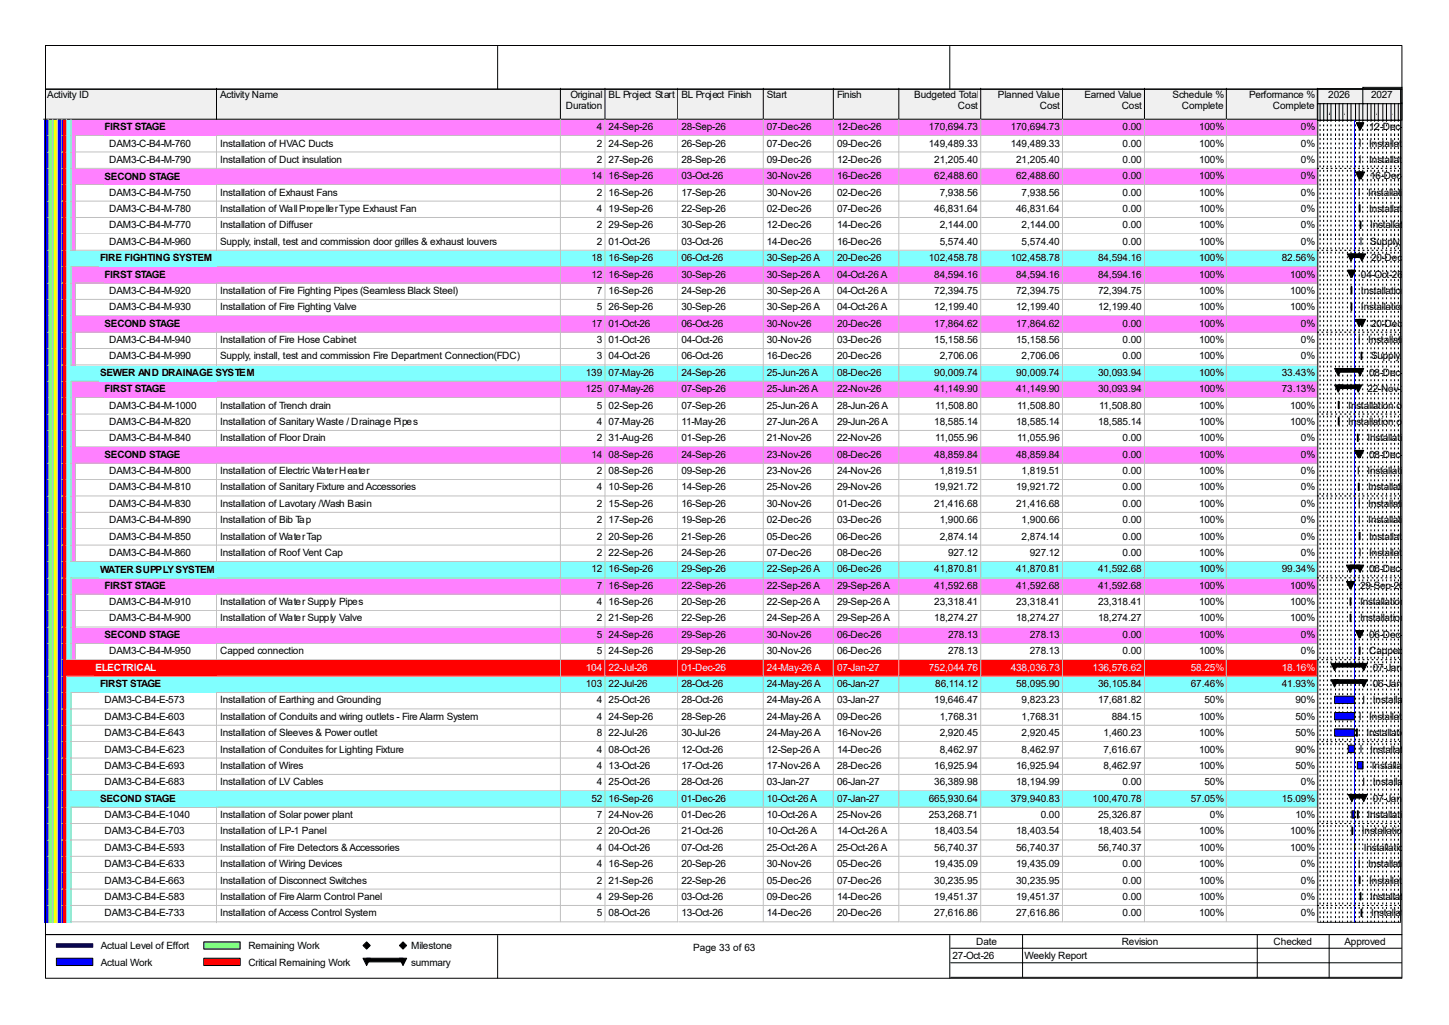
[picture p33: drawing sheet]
<svg xmlns="http://www.w3.org/2000/svg" width="420mm" height="297mm" viewBox="0 0 420 297" stroke-linecap="round" stroke-linejoin="round" font-family="sans-serif">
<defs><g id="words">
<g font-size="2.9">
<text x="13.7" y="28.4">Activity ID</text>
<text x="63.8" y="28.4">Activity Name</text>
<text x="165.4" y="28.4">Original</text>
<text x="176.4" y="28.4">BL Project Start</text>
<text x="197.5" y="28.4">BL Project Finish</text>
<text x="222.3" y="28.4">Start</text>
<text x="242.6" y="28.4">Finish</text>
<text x="265" y="28.4">Budgeted Total</text>
<text x="289.3" y="28.4">Planned Value</text>
<text x="314.3" y="28.4">Earned Value</text>
<text x="339.9" y="28.4">Schedule %</text>
<text x="362" y="28.4">Performance %</text>
<text x="385" y="28.4">2026</text>
<text x="397.4" y="28.4">2027</text>
<text x="164" y="31.6">Duration</text>
<text x="277.7" y="31.6">Cost</text>
<text x="301.4" y="31.6">Cost</text>
<text x="325.1" y="31.6">Cost</text>
<text x="342.5" y="31.6">Complete</text>
<text x="368.9" y="31.6">Complete</text>
<text x="385.2" y="33.2">A</text>
<text x="389.7" y="33.2">A</text>
<text x="398.9" y="33.2">A</text>
<text x="403.7" y="33.2">A</text>
<text x="30.3" y="37.8">FIRST STAGE</text>
<text x="173" y="37.7">4</text>
<text x="176.4" y="37.7">24-Sep-26</text>
<text x="197.5" y="37.7">28-Sep-26</text>
<text x="222.3" y="37.7">07-Dec-26</text>
<text x="242.6" y="37.7">12-Dec-26</text>
<text x="269.2" y="37.7">170,694.73</text>
<text x="292.9" y="37.7">170,694.73</text>
<text x="325.4" y="37.7">0.00</text>
<text x="347.6" y="37.7">100%</text>
<text x="377.1" y="37.7">0%</text>
<text x="396.9" y="37.7">12-Dec-26, FIRST S</text>
<text x="31.6" y="42.5">DAM3-C-B4-M-760</text>
<text x="31.6" y="47.2">DAM3-C-B4-M-790</text>
<text x="63.8" y="42.5">Installation of HVAC Ducts</text>
<text x="63.8" y="47.2">Installation of Duct insulation</text>
<text x="173" y="42.5">2</text>
<text x="173" y="47.2">2</text>
<text x="176.4" y="42.5">24-Sep-26</text>
<text x="176.4" y="47.2">27-Sep-26</text>
<text x="197.5" y="42.5">26-Sep-26</text>
<text x="197.5" y="47.2">28-Sep-26</text>
<text x="222.3" y="42.5">07-Dec-26</text>
<text x="222.3" y="47.2">09-Dec-26</text>
<text x="242.6" y="42.5">09-Dec-26</text>
<text x="242.6" y="47.2">12-Dec-26</text>
<text x="269.2" y="42.5">149,489.33</text>
<text x="270.8" y="47.2">21,205.40</text>
<text x="292.9" y="42.5">149,489.33</text>
<text x="294.6" y="47.2">21,205.40</text>
<text x="325.4" y="42.5">0.00</text>
<text x="325.4" y="47.2">0.00</text>
<text x="347.6" y="42.5">100%</text>
<text x="347.6" y="47.2">100%</text>
<text x="377.1" y="42.5">0%</text>
<text x="377.1" y="47.2">0%</text>
<text x="396.9" y="42.5">Installation of HVAC</text>
<text x="396.9" y="47.2">Installation of Duct i</text>
<text x="30.3" y="52">SECOND STAGE</text>
<text x="171.4" y="51.9">14</text>
<text x="176.4" y="51.9">16-Sep-26</text>
<text x="197.5" y="51.9">03-Oct-26</text>
<text x="222.3" y="51.9">30-Nov-26</text>
<text x="242.6" y="51.9">16-Dec-26</text>
<text x="270.8" y="51.9">62,488.60</text>
<text x="294.6" y="51.9">62,488.60</text>
<text x="325.4" y="51.9">0.00</text>
<text x="347.6" y="51.9">100%</text>
<text x="377.1" y="51.9">0%</text>
<text x="397.1" y="51.9">16-Dec-26, SECON</text>
<text x="31.6" y="56.7">DAM3-C-B4-M-750</text>
<text x="63.8" y="56.7">Installation of Exhaust Fans</text>
<text x="173" y="56.7">2</text>
<text x="176.4" y="56.7">16-Sep-26</text>
<text x="197.5" y="56.7">17-Sep-26</text>
<text x="222.3" y="56.7">30-Nov-26</text>
<text x="242.6" y="56.7">02-Dec-26</text>
<text x="272.4" y="56.7">7,938.56</text>
<text x="296.1" y="56.7">7,938.56</text>
<text x="325.4" y="56.7">0.00</text>
<text x="347.6" y="56.7">100%</text>
<text x="377.1" y="56.7">0%</text>
<text x="396.6" y="56.7">Installation of Exhau</text>
<text x="31.6" y="61.4">DAM3-C-B4-M-780</text>
<text x="63.8" y="61.4">Installation of Wall Propeller Type Exhaust Fan</text>
<text x="173" y="61.4">4</text>
<text x="176.4" y="61.4">19-Sep-26</text>
<text x="197.5" y="61.4">22-Sep-26</text>
<text x="222.3" y="61.4">02-Dec-26</text>
<text x="242.6" y="61.4">07-Dec-26</text>
<text x="270.8" y="61.4">46,831.64</text>
<text x="294.6" y="61.4">46,831.64</text>
<text x="325.4" y="61.4">0.00</text>
<text x="347.6" y="61.4">100%</text>
<text x="377.1" y="61.4">0%</text>
<text x="396.9" y="61.4">Installation of Wall P</text>
<text x="31.6" y="66.2">DAM3-C-B4-M-770</text>
<text x="31.6" y="70.9">DAM3-C-B4-M-960</text>
<text x="63.8" y="66.2">Installation of Diffuser</text>
<text x="63.8" y="70.9">Supply, install, test and commission door grilles &amp; exhaust louvers</text>
<text x="173" y="66.2">2</text>
<text x="173" y="70.9">2</text>
<text x="176.4" y="66.2">29-Sep-26</text>
<text x="176.4" y="70.9">01-Oct-26</text>
<text x="197.5" y="66.2">30-Sep-26</text>
<text x="197.5" y="70.9">03-Oct-26</text>
<text x="222.3" y="66.2">12-Dec-26</text>
<text x="222.3" y="70.9">14-Dec-26</text>
<text x="242.6" y="66.2">14-Dec-26</text>
<text x="242.6" y="70.9">16-Dec-26</text>
<text x="272.4" y="66.2">2,144.00</text>
<text x="272.4" y="70.9">5,574.40</text>
<text x="296.1" y="66.2">2,144.00</text>
<text x="296.1" y="70.9">5,574.40</text>
<text x="325.4" y="66.2">0.00</text>
<text x="325.4" y="70.9">0.00</text>
<text x="347.6" y="66.2">100%</text>
<text x="347.6" y="70.9">100%</text>
<text x="377.1" y="66.2">0%</text>
<text x="377.1" y="70.9">0%</text>
<text x="397.1" y="66.2">Installation of Diffus</text>
<text x="397.1" y="70.9">Supply, install, test a</text>
<text x="29" y="75.7">FIRE FIGHTING SYSTEM</text>
<text x="171.4" y="75.6">18</text>
<text x="176.4" y="75.6">16-Sep-26</text>
<text x="197.5" y="75.6">06-Oct-26</text>
<text x="222.3" y="75.6">30-Sep-26 A</text>
<text x="242.6" y="75.6">20-Dec-26</text>
<text x="269.2" y="75.6">102,458.78</text>
<text x="292.9" y="75.6">102,458.78</text>
<text x="318.3" y="75.6">84,594.16</text>
<text x="347.6" y="75.6">100%</text>
<text x="371.6" y="75.6">82.56%</text>
<text x="397.4" y="75.6">20-Dec-26, FIRE FI</text>
<text x="30.3" y="80.5">FIRST STAGE</text>
<text x="171.4" y="80.4">12</text>
<text x="176.4" y="80.4">16-Sep-26</text>
<text x="197.5" y="80.4">30-Sep-26</text>
<text x="222.3" y="80.4">30-Sep-26 A</text>
<text x="242.6" y="80.4">04-Oct-26 A</text>
<text x="270.8" y="80.4">84,594.16</text>
<text x="294.6" y="80.4">84,594.16</text>
<text x="318.3" y="80.4">84,594.16</text>
<text x="347.6" y="80.4">100%</text>
<text x="373.9" y="80.4">100%</text>
<text x="394.5" y="80.4">04-Oct-26 A, FIRST S</text>
<text x="31.6" y="85.2">DAM3-C-B4-M-920</text>
<text x="31.6" y="89.9">DAM3-C-B4-M-930</text>
<text x="63.8" y="85.2">Installation of Fire Fighting Pipes (Seamless Black Steel)</text>
<text x="63.8" y="89.9">Installation of Fire Fighting Valve</text>
<text x="173" y="85.2">7</text>
<text x="173" y="89.9">5</text>
<text x="176.4" y="85.2">16-Sep-26</text>
<text x="176.4" y="89.9">26-Sep-26</text>
<text x="197.5" y="85.2">24-Sep-26</text>
<text x="197.5" y="89.9">30-Sep-26</text>
<text x="222.3" y="85.2">30-Sep-26 A</text>
<text x="222.3" y="89.9">30-Sep-26 A</text>
<text x="242.6" y="85.2">04-Oct-26 A</text>
<text x="242.6" y="89.9">04-Oct-26 A</text>
<text x="270.8" y="85.2">72,394.75</text>
<text x="270.8" y="89.9">12,199.40</text>
<text x="294.6" y="85.2">72,394.75</text>
<text x="294.6" y="89.9">12,199.40</text>
<text x="318.3" y="85.2">72,394.75</text>
<text x="318.3" y="89.9">12,199.40</text>
<text x="347.6" y="85.2">100%</text>
<text x="347.6" y="89.9">100%</text>
<text x="373.9" y="85.2">100%</text>
<text x="373.9" y="89.9">100%</text>
<text x="394.5" y="85.2">Installation of Fire Figh</text>
<text x="394.5" y="89.9">Installation of Fire Figh</text>
<text x="30.3" y="94.7">SECOND STAGE</text>
<text x="171.4" y="94.7">17</text>
<text x="176.4" y="94.7">01-Oct-26</text>
<text x="197.5" y="94.7">06-Oct-26</text>
<text x="222.3" y="94.7">30-Nov-26</text>
<text x="242.6" y="94.7">20-Dec-26</text>
<text x="270.8" y="94.7">17,864.62</text>
<text x="294.6" y="94.7">17,864.62</text>
<text x="325.4" y="94.7">0.00</text>
<text x="347.6" y="94.7">100%</text>
<text x="377.1" y="94.7">0%</text>
<text x="397.4" y="94.7">20-Dec-26, SECON</text>
<text x="31.6" y="99.4">DAM3-C-B4-M-940</text>
<text x="63.8" y="99.4">Installation of Fire Hose Cabinet</text>
<text x="173" y="99.4">3</text>
<text x="176.4" y="99.4">01-Oct-26</text>
<text x="197.5" y="99.4">04-Oct-26</text>
<text x="222.3" y="99.4">30-Nov-26</text>
<text x="242.6" y="99.4">03-Dec-26</text>
<text x="270.8" y="99.4">15,158.56</text>
<text x="294.6" y="99.4">15,158.56</text>
<text x="325.4" y="99.4">0.00</text>
<text x="347.6" y="99.4">100%</text>
<text x="377.1" y="99.4">0%</text>
<text x="396.6" y="99.4">Installation of Fire H</text>
<text x="31.6" y="104.1">DAM3-C-B4-M-990</text>
<text x="63.8" y="104.1">Supply, install, test and commission Fire Department Connection(FDC)</text>
<text x="173" y="104.1">3</text>
<text x="176.4" y="104.1">04-Oct-26</text>
<text x="197.5" y="104.1">06-Oct-26</text>
<text x="222.3" y="104.1">16-Dec-26</text>
<text x="242.6" y="104.1">20-Dec-26</text>
<text x="272.4" y="104.1">2,706.06</text>
<text x="296.1" y="104.1">2,706.06</text>
<text x="325.4" y="104.1">0.00</text>
<text x="347.6" y="104.1">100%</text>
<text x="377.1" y="104.1">0%</text>
<text x="397.4" y="104.1">Supply, install, test a</text>
<text x="29" y="109">SEWER AND DRAINAGE SYSTEM</text>
<text x="30.3" y="113.7">FIRST STAGE</text>
<text x="169.8" y="108.9">139</text>
<text x="169.8" y="113.6">125</text>
<text x="176.4" y="108.9">07-May-26</text>
<text x="176.4" y="113.6">07-May-26</text>
<text x="197.5" y="108.9">24-Sep-26</text>
<text x="197.5" y="113.6">07-Sep-26</text>
<text x="222.3" y="108.9">25-Jun-26 A</text>
<text x="222.3" y="113.6">25-Jun-26 A</text>
<text x="242.6" y="108.9">08-Dec-26</text>
<text x="242.6" y="113.6">22-Nov-26</text>
<text x="270.8" y="108.9">90,009.74</text>
<text x="270.8" y="113.6">41,149.90</text>
<text x="294.6" y="108.9">90,009.74</text>
<text x="294.6" y="113.6">41,149.90</text>
<text x="318.3" y="108.9">30,093.94</text>
<text x="318.3" y="113.6">30,093.94</text>
<text x="347.6" y="108.9">100%</text>
<text x="347.6" y="113.6">100%</text>
<text x="371.6" y="108.9">33.43%</text>
<text x="371.6" y="113.6">73.13%</text>
<text x="396.3" y="113.6">22-Nov-26, FIRST S</text>
<text x="396.9" y="108.9">08-Dec-26, SEWER</text>
<text x="31.6" y="118.4">DAM3-C-B4-M-1000</text>
<text x="63.8" y="118.4">Installation of Trench drain</text>
<text x="173" y="118.4">5</text>
<text x="176.4" y="118.4">02-Sep-26</text>
<text x="197.5" y="118.4">07-Sep-26</text>
<text x="222.3" y="118.4">25-Jun-26 A</text>
<text x="242.6" y="118.4">28-Jun-26 A</text>
<text x="271.1" y="118.4">11,508.80</text>
<text x="294.8" y="118.4">11,508.80</text>
<text x="318.6" y="118.4">11,508.80</text>
<text x="347.6" y="118.4">100%</text>
<text x="373.9" y="118.4">100%</text>
<text x="390.8" y="118.4">Installation of Trench drai</text>
<text x="31.6" y="123.1">DAM3-C-B4-M-820</text>
<text x="63.8" y="123.1">Installation of Sanitary Waste / Drainage Pipes</text>
<text x="173" y="123.1">4</text>
<text x="176.4" y="123.1">07-May-26</text>
<text x="197.5" y="123.1">11-May-26</text>
<text x="222.3" y="123.1">27-Jun-26 A</text>
<text x="242.6" y="123.1">29-Jun-26 A</text>
<text x="270.8" y="123.1">18,585.14</text>
<text x="294.6" y="123.1">18,585.14</text>
<text x="318.3" y="123.1">18,585.14</text>
<text x="347.6" y="123.1">100%</text>
<text x="373.9" y="123.1">100%</text>
<text x="390.8" y="123.1">Installation of Sanitary W</text>
<text x="31.6" y="127.9">DAM3-C-B4-M-840</text>
<text x="63.8" y="127.9">Installation of Floor Drain</text>
<text x="173" y="127.9">2</text>
<text x="176.4" y="127.9">31-Aug-26</text>
<text x="197.5" y="127.9">01-Sep-26</text>
<text x="222.3" y="127.9">21-Nov-26</text>
<text x="242.6" y="127.9">22-Nov-26</text>
<text x="271.1" y="127.9">11,055.96</text>
<text x="294.8" y="127.9">11,055.96</text>
<text x="325.4" y="127.9">0.00</text>
<text x="347.6" y="127.9">100%</text>
<text x="377.1" y="127.9">0%</text>
<text x="396.3" y="127.9">Installation of Floor D</text>
<text x="30.3" y="132.7">SECOND STAGE</text>
<text x="31.6" y="137.4">DAM3-C-B4-M-800</text>
<text x="63.8" y="137.4">Installation of Electric Water Heater</text>
<text x="171.4" y="132.6">14</text>
<text x="173" y="137.4">2</text>
<text x="176.4" y="132.6">08-Sep-26</text>
<text x="176.4" y="137.4">08-Sep-26</text>
<text x="197.5" y="132.6">24-Sep-26</text>
<text x="197.5" y="137.4">09-Sep-26</text>
<text x="222.3" y="132.6">23-Nov-26</text>
<text x="222.3" y="137.4">23-Nov-26</text>
<text x="242.6" y="132.6">08-Dec-26</text>
<text x="242.6" y="137.4">24-Nov-26</text>
<text x="270.8" y="132.6">48,859.84</text>
<text x="272.4" y="137.4">1,819.51</text>
<text x="294.6" y="132.6">48,859.84</text>
<text x="296.1" y="137.4">1,819.51</text>
<text x="325.4" y="132.6">0.00</text>
<text x="325.4" y="137.4">0.00</text>
<text x="347.6" y="132.6">100%</text>
<text x="347.6" y="137.4">100%</text>
<text x="377.1" y="132.6">0%</text>
<text x="377.1" y="137.4">0%</text>
<text x="396.3" y="137.4">Installation of Electric</text>
<text x="396.9" y="132.6">08-Dec-26, SECON</text>
<text x="31.6" y="142.1">DAM3-C-B4-M-810</text>
<text x="63.8" y="142.1">Installation of Sanitary Fixture and Accessories</text>
<text x="173" y="142.1">4</text>
<text x="176.4" y="142.1">10-Sep-26</text>
<text x="197.5" y="142.1">14-Sep-26</text>
<text x="222.3" y="142.1">25-Nov-26</text>
<text x="242.6" y="142.1">29-Nov-26</text>
<text x="270.8" y="142.1">19,921.72</text>
<text x="294.6" y="142.1">19,921.72</text>
<text x="325.4" y="142.1">0.00</text>
<text x="347.6" y="142.1">100%</text>
<text x="377.1" y="142.1">0%</text>
<text x="396.6" y="142.1">Installation of Sanita</text>
<text x="31.6" y="146.9">DAM3-C-B4-M-830</text>
<text x="63.8" y="146.9">Installation of Lavotary /Wash Basin</text>
<text x="173" y="146.9">2</text>
<text x="176.4" y="146.9">15-Sep-26</text>
<text x="197.5" y="146.9">16-Sep-26</text>
<text x="222.3" y="146.9">30-Nov-26</text>
<text x="242.6" y="146.9">01-Dec-26</text>
<text x="270.8" y="146.9">21,416.68</text>
<text x="294.6" y="146.9">21,416.68</text>
<text x="325.4" y="146.9">0.00</text>
<text x="347.6" y="146.9">100%</text>
<text x="377.1" y="146.9">0%</text>
<text x="396.6" y="146.9">Installation of Lavota</text>
<text x="31.6" y="151.6">DAM3-C-B4-M-890</text>
<text x="63.8" y="151.6">Installation of Bib Tap</text>
<text x="173" y="151.6">2</text>
<text x="176.4" y="151.6">17-Sep-26</text>
<text x="197.5" y="151.6">19-Sep-26</text>
<text x="222.3" y="151.6">02-Dec-26</text>
<text x="242.6" y="151.6">03-Dec-26</text>
<text x="272.4" y="151.6">1,900.66</text>
<text x="296.1" y="151.6">1,900.66</text>
<text x="325.4" y="151.6">0.00</text>
<text x="347.6" y="151.6">100%</text>
<text x="377.1" y="151.6">0%</text>
<text x="396.6" y="151.6">Installation of Bib Ta</text>
<text x="31.6" y="156.3">DAM3-C-B4-M-850</text>
<text x="31.6" y="161.1">DAM3-C-B4-M-860</text>
<text x="63.8" y="156.3">Installation of Water Tap</text>
<text x="63.8" y="161.1">Installation of Roof Vent Cap</text>
<text x="173" y="156.3">2</text>
<text x="173" y="161.1">2</text>
<text x="176.4" y="156.3">20-Sep-26</text>
<text x="176.4" y="161.1">22-Sep-26</text>
<text x="197.5" y="156.3">21-Sep-26</text>
<text x="197.5" y="161.1">24-Sep-26</text>
<text x="222.3" y="156.3">05-Dec-26</text>
<text x="222.3" y="161.1">07-Dec-26</text>
<text x="242.6" y="156.3">06-Dec-26</text>
<text x="242.6" y="161.1">08-Dec-26</text>
<text x="272.4" y="156.3">2,874.14</text>
<text x="274.8" y="161.1">927.12</text>
<text x="296.1" y="156.3">2,874.14</text>
<text x="298.5" y="161.1">927.12</text>
<text x="325.4" y="156.3">0.00</text>
<text x="325.4" y="161.1">0.00</text>
<text x="347.6" y="156.3">100%</text>
<text x="347.6" y="161.1">100%</text>
<text x="377.1" y="156.3">0%</text>
<text x="377.1" y="161.1">0%</text>
<text x="396.9" y="156.3">Installation of Water</text>
<text x="396.9" y="161.1">Installation of Roof V</text>
<text x="29" y="165.9">WATER SUPPLY SYSTEM</text>
<text x="171.4" y="165.9">12</text>
<text x="176.4" y="165.9">16-Sep-26</text>
<text x="197.5" y="165.9">29-Sep-26</text>
<text x="222.3" y="165.9">22-Sep-26 A</text>
<text x="242.6" y="165.9">06-Dec-26</text>
<text x="270.8" y="165.9">41,870.81</text>
<text x="294.6" y="165.9">41,870.81</text>
<text x="318.3" y="165.9">41,592.68</text>
<text x="347.6" y="165.9">100%</text>
<text x="371.6" y="165.9">99.34%</text>
<text x="396.9" y="165.9">06-Dec-26, WATER</text>
<text x="30.3" y="170.7">FIRST STAGE</text>
<text x="173" y="170.6">7</text>
<text x="176.4" y="170.6">16-Sep-26</text>
<text x="197.5" y="170.6">22-Sep-26</text>
<text x="222.3" y="170.6">22-Sep-26 A</text>
<text x="242.6" y="170.6">29-Sep-26 A</text>
<text x="270.8" y="170.6">41,592.68</text>
<text x="294.6" y="170.6">41,592.68</text>
<text x="318.3" y="170.6">41,592.68</text>
<text x="347.6" y="170.6">100%</text>
<text x="373.9" y="170.6">100%</text>
<text x="394.2" y="170.6">29-Sep-26 A, FIRST S</text>
<text x="31.6" y="175.3">DAM3-C-B4-M-910</text>
<text x="63.8" y="175.3">Installation of Water Supply Pipes</text>
<text x="173" y="175.3">4</text>
<text x="176.4" y="175.3">16-Sep-26</text>
<text x="197.5" y="175.3">20-Sep-26</text>
<text x="222.3" y="175.3">22-Sep-26 A</text>
<text x="242.6" y="175.3">29-Sep-26 A</text>
<text x="270.8" y="175.3">23,318.41</text>
<text x="294.6" y="175.3">23,318.41</text>
<text x="318.3" y="175.3">23,318.41</text>
<text x="347.6" y="175.3">100%</text>
<text x="373.9" y="175.3">100%</text>
<text x="394.2" y="175.3">Installation of Water S</text>
<text x="30.3" y="184.9">SECOND STAGE</text>
<text x="31.6" y="180.1">DAM3-C-B4-M-900</text>
<text x="63.8" y="180.1">Installation of Water Supply Valve</text>
<text x="173" y="180.1">2</text>
<text x="173" y="184.8">5</text>
<text x="176.4" y="180.1">21-Sep-26</text>
<text x="176.4" y="184.8">24-Sep-26</text>
<text x="197.5" y="180.1">22-Sep-26</text>
<text x="197.5" y="184.8">29-Sep-26</text>
<text x="222.3" y="180.1">24-Sep-26 A</text>
<text x="222.3" y="184.8">30-Nov-26</text>
<text x="242.6" y="180.1">29-Sep-26 A</text>
<text x="242.6" y="184.8">06-Dec-26</text>
<text x="270.8" y="180.1">18,274.27</text>
<text x="274.8" y="184.8">278.13</text>
<text x="294.6" y="180.1">18,274.27</text>
<text x="298.5" y="184.8">278.13</text>
<text x="318.3" y="180.1">18,274.27</text>
<text x="325.4" y="184.8">0.00</text>
<text x="347.6" y="180.1">100%</text>
<text x="347.6" y="184.8">100%</text>
<text x="373.9" y="180.1">100%</text>
<text x="377.1" y="184.8">0%</text>
<text x="394.2" y="180.1">Installation of Water S</text>
<text x="396.9" y="184.8">06-Dec-26, SECON</text>
<text x="31.6" y="189.6">DAM3-C-B4-M-950</text>
<text x="63.8" y="189.6">Capped connection</text>
<text x="173" y="189.6">5</text>
<text x="176.4" y="189.6">24-Sep-26</text>
<text x="197.5" y="189.6">29-Sep-26</text>
<text x="222.3" y="189.6">30-Nov-26</text>
<text x="242.6" y="189.6">06-Dec-26</text>
<text x="274.8" y="189.6">278.13</text>
<text x="298.5" y="189.6">278.13</text>
<text x="325.4" y="189.6">0.00</text>
<text x="347.6" y="189.6">100%</text>
<text x="377.1" y="189.6">0%</text>
<text x="396.9" y="189.6">Capped connection</text>
<text x="397.9" y="194.3">07-Jan-27, ELECTR</text>
<text x="29" y="199.2">FIRST STAGE</text>
<text x="30.3" y="203.8">DAM3-C-B4-E-573</text>
<text x="63.8" y="203.8">Installation of Earthing and Grounding</text>
<text x="169.8" y="199.1">103</text>
<text x="173" y="203.8">4</text>
<text x="176.4" y="199.1">22-Jul-26</text>
<text x="176.4" y="203.8">25-Oct-26</text>
<text x="197.5" y="199.1">28-Oct-26</text>
<text x="197.5" y="203.8">28-Oct-26</text>
<text x="222.3" y="199.1">24-May-26 A</text>
<text x="222.3" y="203.8">24-May-26 A</text>
<text x="242.6" y="199.1">06-Jan-27</text>
<text x="242.6" y="203.8">03-Jan-27</text>
<text x="270.8" y="203.8">19,646.47</text>
<text x="271.1" y="199.1">86,114.12</text>
<text x="294.6" y="199.1">58,095.90</text>
<text x="296.1" y="203.8">9,823.23</text>
<text x="318.3" y="199.1">36,105.84</text>
<text x="318.3" y="203.8">17,681.82</text>
<text x="345.2" y="199.1">67.46%</text>
<text x="349.1" y="203.8">50%</text>
<text x="371.6" y="199.1">41.93%</text>
<text x="375.5" y="203.8">90%</text>
<text x="397.9" y="199.1">06-Jan-27, FIRST S</text>
<text x="397.9" y="203.8">Installation of Earth</text>
<text x="30.3" y="208.6">DAM3-C-B4-E-603</text>
<text x="63.8" y="208.6">Installation of Conduits and wiring outlets - Fire Alarm System</text>
<text x="173" y="208.6">4</text>
<text x="176.4" y="208.6">24-Sep-26</text>
<text x="197.5" y="208.6">28-Sep-26</text>
<text x="222.3" y="208.6">24-May-26 A</text>
<text x="242.6" y="208.6">09-Dec-26</text>
<text x="272.4" y="208.6">1,768.31</text>
<text x="296.1" y="208.6">1,768.31</text>
<text x="322.2" y="208.6">884.15</text>
<text x="347.6" y="208.6">100%</text>
<text x="375.5" y="208.6">50%</text>
<text x="396.9" y="208.6">Installation of Condu</text>
<text x="30.3" y="213.3">DAM3-C-B4-E-643</text>
<text x="63.8" y="213.3">Installation of Sleeves &amp; Power outlet</text>
<text x="173" y="213.3">8</text>
<text x="176.4" y="213.3">22-Jul-26</text>
<text x="197.5" y="213.3">30-Jul-26</text>
<text x="222.3" y="213.3">24-May-26 A</text>
<text x="242.6" y="213.3">16-Nov-26</text>
<text x="272.4" y="213.3">2,920.45</text>
<text x="296.1" y="213.3">2,920.45</text>
<text x="319.9" y="213.3">1,460.23</text>
<text x="347.6" y="213.3">100%</text>
<text x="375.5" y="213.3">50%</text>
<text x="396.1" y="213.3">Installation of Sleeve</text>
<text x="30.3" y="218.1">DAM3-C-B4-E-623</text>
<text x="63.8" y="218.1">Installation of Conduites for Lighting Fixture</text>
<text x="173" y="218.1">4</text>
<text x="176.4" y="218.1">08-Oct-26</text>
<text x="197.5" y="218.1">12-Oct-26</text>
<text x="222.3" y="218.1">12-Sep-26 A</text>
<text x="242.6" y="218.1">14-Dec-26</text>
<text x="272.4" y="218.1">8,462.97</text>
<text x="296.1" y="218.1">8,462.97</text>
<text x="319.9" y="218.1">7,616.67</text>
<text x="347.6" y="218.1">100%</text>
<text x="375.5" y="218.1">90%</text>
<text x="397.1" y="218.1">Installation of Cond</text>
<text x="30.3" y="222.8">DAM3-C-B4-E-693</text>
<text x="30.3" y="227.5">DAM3-C-B4-E-683</text>
<text x="63.8" y="222.8">Installation of Wires</text>
<text x="63.8" y="227.5">Installation of LV Cables</text>
<text x="173" y="222.8">4</text>
<text x="173" y="227.5">4</text>
<text x="176.4" y="222.8">13-Oct-26</text>
<text x="176.4" y="227.5">25-Oct-26</text>
<text x="197.5" y="222.8">17-Oct-26</text>
<text x="197.5" y="227.5">28-Oct-26</text>
<text x="222.3" y="222.8">17-Nov-26 A</text>
<text x="222.3" y="227.5">03-Jan-27</text>
<text x="242.6" y="222.8">28-Dec-26</text>
<text x="242.6" y="227.5">06-Jan-27</text>
<text x="270.8" y="222.8">16,925.94</text>
<text x="270.8" y="227.5">36,389.98</text>
<text x="294.6" y="222.8">16,925.94</text>
<text x="294.6" y="227.5">18,194.99</text>
<text x="319.9" y="222.8">8,462.97</text>
<text x="325.4" y="227.5">0.00</text>
<text x="347.6" y="222.8">100%</text>
<text x="349.1" y="227.5">50%</text>
<text x="375.5" y="222.8">50%</text>
<text x="377.1" y="227.5">0%</text>
<text x="397.6" y="222.8">Installation of Wires</text>
<text x="397.9" y="227.5">Installation of LV C</text>
<text x="29" y="232.4">SECOND STAGE</text>
<text x="171.4" y="232.3">52</text>
<text x="176.4" y="232.3">16-Sep-26</text>
<text x="197.5" y="232.3">01-Dec-26</text>
<text x="222.3" y="232.3">10-Oct-26 A</text>
<text x="242.6" y="232.3">07-Jan-27</text>
<text x="269.2" y="232.3">665,930.64</text>
<text x="292.9" y="232.3">379,940.83</text>
<text x="316.7" y="232.3">100,470.78</text>
<text x="345.2" y="232.3">57.05%</text>
<text x="371.6" y="232.3">15.09%</text>
<text x="397.9" y="232.3">07-Jan-27, SECON</text>
<text x="30.3" y="237.1">DAM3-C-B4-E-1040</text>
<text x="63.8" y="237.1">Installation of Solar power plant</text>
<text x="173" y="237.1">7</text>
<text x="176.4" y="237.1">24-Nov-26</text>
<text x="197.5" y="237.1">01-Dec-26</text>
<text x="222.3" y="237.1">10-Oct-26 A</text>
<text x="242.6" y="237.1">25-Nov-26</text>
<text x="269.2" y="237.1">253,268.71</text>
<text x="301.7" y="237.1">0.00</text>
<text x="318.3" y="237.1">25,326.87</text>
<text x="350.7" y="237.1">0%</text>
<text x="375.5" y="237.1">10%</text>
<text x="396.3" y="237.1">Installation of Solar p</text>
<text x="30.3" y="241.8">DAM3-C-B4-E-703</text>
<text x="63.8" y="241.8">Installation of LP-1 Panel</text>
<text x="173" y="241.8">2</text>
<text x="176.4" y="241.8">20-Oct-26</text>
<text x="197.5" y="241.8">21-Oct-26</text>
<text x="222.3" y="241.8">10-Oct-26 A</text>
<text x="242.6" y="241.8">14-Oct-26 A</text>
<text x="270.8" y="241.8">18,403.54</text>
<text x="294.6" y="241.8">18,403.54</text>
<text x="318.3" y="241.8">18,403.54</text>
<text x="347.6" y="241.8">100%</text>
<text x="373.9" y="241.8">100%</text>
<text x="394.8" y="241.8">Installation of LP-1 Pa</text>
<text x="30.3" y="246.5">DAM3-C-B4-E-593</text>
<text x="30.3" y="251.3">DAM3-C-B4-E-633</text>
<text x="63.8" y="246.5">Installation of Fire Detectors &amp; Accessories</text>
<text x="63.8" y="251.3">Installation of Wiring Devices</text>
<text x="173" y="246.5">4</text>
<text x="173" y="251.3">4</text>
<text x="176.4" y="246.5">04-Oct-26</text>
<text x="176.4" y="251.3">16-Sep-26</text>
<text x="197.5" y="246.5">07-Oct-26</text>
<text x="197.5" y="251.3">20-Sep-26</text>
<text x="222.3" y="246.5">25-Oct-26 A</text>
<text x="222.3" y="251.3">30-Nov-26</text>
<text x="242.6" y="246.5">25-Oct-26 A</text>
<text x="242.6" y="251.3">05-Dec-26</text>
<text x="270.8" y="246.5">56,740.37</text>
<text x="270.8" y="251.3">19,435.09</text>
<text x="294.6" y="246.5">56,740.37</text>
<text x="294.6" y="251.3">19,435.09</text>
<text x="318.3" y="246.5">56,740.37</text>
<text x="325.4" y="251.3">0.00</text>
<text x="347.6" y="246.5">100%</text>
<text x="347.6" y="251.3">100%</text>
<text x="373.9" y="246.5">100%</text>
<text x="377.1" y="251.3">0%</text>
<text x="395.3" y="246.5">Installation of Fire De</text>
<text x="396.6" y="251.3">Installation of Wiring</text>
<text x="30.3" y="256">DAM3-C-B4-E-663</text>
<text x="63.8" y="256">Installation of Disconnect Switches</text>
<text x="173" y="256">2</text>
<text x="176.4" y="256">21-Sep-26</text>
<text x="197.5" y="256">22-Sep-26</text>
<text x="222.3" y="256">05-Dec-26</text>
<text x="242.6" y="256">07-Dec-26</text>
<text x="270.8" y="256">30,235.95</text>
<text x="294.6" y="256">30,235.95</text>
<text x="325.4" y="256">0.00</text>
<text x="347.6" y="256">100%</text>
<text x="377.1" y="256">0%</text>
<text x="396.9" y="256">Installation of Discon</text>
<text x="30.3" y="260.8">DAM3-C-B4-E-583</text>
<text x="63.8" y="260.8">Installation of Fire Alarm Control Panel</text>
<text x="173" y="260.8">4</text>
<text x="176.4" y="260.8">29-Sep-26</text>
<text x="197.5" y="260.8">03-Oct-26</text>
<text x="222.3" y="260.8">09-Dec-26</text>
<text x="242.6" y="260.8">14-Dec-26</text>
<text x="270.8" y="260.8">19,451.37</text>
<text x="294.6" y="260.8">19,451.37</text>
<text x="325.4" y="260.8">0.00</text>
<text x="347.6" y="260.8">100%</text>
<text x="377.1" y="260.8">0%</text>
<text x="397.1" y="260.8">Installation of Fire A</text>
<text x="30.3" y="265.5">DAM3-C-B4-E-733</text>
<text x="63.8" y="265.5">Installation of Access Control System</text>
<text x="173" y="265.5">5</text>
<text x="176.4" y="265.5">08-Oct-26</text>
<text x="197.5" y="265.5">13-Oct-26</text>
<text x="222.3" y="265.5">14-Dec-26</text>
<text x="242.6" y="265.5">20-Dec-26</text>
<text x="270.8" y="265.5">27,616.86</text>
<text x="294.6" y="265.5">27,616.86</text>
<text x="325.4" y="265.5">0.00</text>
<text x="347.6" y="265.5">100%</text>
<text x="377.1" y="265.5">0%</text>
<text x="397.4" y="265.5">Installation of Acces</text>
<text x="29.3" y="275">Actual Level of Effort</text>
<text x="72" y="275">Remaining Work</text>
<text x="119.2" y="275">Milestone</text>
<text x="200.9" y="275.5">Page 33 of 63</text>
<text x="283" y="273.7">Date</text>
<text x="325.1" y="273.7">Revision</text>
<text x="369.1" y="273.7">Checked</text>
<text x="389.7" y="273.7">Approved</text>
<text x="29.3" y="279.8">Actual Work</text>
<text x="72" y="279.8">Critical Remaining Work</text>
<text x="119.2" y="279.8">summary</text>
<text x="276.1" y="277.9">27-Oct-26</text>
<text x="296.9" y="277.9">Weekly Report</text>
</g>
<g font-size="2.9" fill="#fff">
<text x="27.7" y="194.4">ELECTRICAL</text>
<text x="169.8" y="194.3">104</text>
<text x="176.4" y="194.3">22-Jul-26</text>
<text x="197.5" y="194.3">01-Dec-26</text>
<text x="222.3" y="194.3">24-May-26 A</text>
<text x="242.6" y="194.3">07-Jan-27</text>
<text x="269.2" y="194.3">752,044.76</text>
<text x="292.9" y="194.3">438,036.73</text>
<text x="316.7" y="194.3">136,576.62</text>
<text x="345.2" y="194.3">58.25%</text>
<text x="371.6" y="194.3">18.16%</text>
</g>
</g></defs>
<path d="M12.9 25.6h50.1v9.2h-50.1z" fill="#f0f0f0"/>
<path d="M62.8 25.6v8.9h-50.1" fill="none" stroke="#000" stroke-width=".29"/>
<path d="M63 25.6h99.7v9.2h-99.7z" fill="#f0f0f0"/>
<path d="M162.4 25.6v8.9h-99.6" fill="none" stroke="#000" stroke-width=".29"/>
<path d="M162.7 25.6h12.9v9.2h-12.9z" fill="#f0f0f0"/>
<path d="M175.4 25.6v8.9h-13" fill="none" stroke="#000" stroke-width=".29"/>
<path d="M175.6 25.6h21.1v9.2h-21.1z" fill="#f0f0f0"/>
<path d="M196.4 25.6v8.9h-21" fill="none" stroke="#000" stroke-width=".29"/>
<path d="M196.7 25.6h24.8v9.2h-24.8z" fill="#f0f0f0"/>
<path d="M221.2 25.6v8.9h-24.8" fill="none" stroke="#000" stroke-width=".29"/>
<path d="M221.5 25.6h20.3v9.2h-20.3z" fill="#f0f0f0"/>
<path d="M241.5 25.6v8.9h-20.3" fill="none" stroke="#000" stroke-width=".29"/>
<path d="M241.8 25.6h19v9.2h-19z" fill="#f0f0f0"/>
<path d="M260.5 25.6v8.9h-19" fill="none" stroke="#000" stroke-width=".29"/>
<path d="M260.8 25.6h23.7v9.2h-23.7z" fill="#f0f0f0"/>
<path d="M284.3 25.6v8.9h-23.8" fill="none" stroke="#000" stroke-width=".29"/>
<path d="M284.5 25.6h23.8v9.2h-23.8z" fill="#f0f0f0"/>
<path d="M308 25.6v8.9h-23.7" fill="none" stroke="#000" stroke-width=".29"/>
<path d="M308.3 25.6h23.7v9.2h-23.7z" fill="#f0f0f0"/>
<path d="M331.7 25.6v8.9h-23.7" fill="none" stroke="#000" stroke-width=".29"/>
<path d="M332 25.6h23.7v9.2h-23.7z" fill="#f0f0f0"/>
<path d="M355.5 25.6v8.9h-23.8" fill="none" stroke="#000" stroke-width=".29"/>
<path d="M355.7 25.6h26.4v9.2h-26.4z" fill="#f0f0f0"/>
<path d="M381.8 25.6v8.9h-26.3" fill="none" stroke="#000" stroke-width=".29"/>
<path d="M12.9 34.8h1.3v4.7h-1.3z" fill="#00f"/>
<path d="M14 34.5v5.1" fill="none" stroke="#c0c0c0" stroke-width=".29"/>
<path d="M14.2 34.8h1.4v4.7h-1.4z" fill="#80ff80"/>
<path d="M15.3 34.5v5.1" fill="none" stroke="#c0c0c0" stroke-width=".29"/>
<path d="M15.6 34.8h1.3v4.7h-1.3z" fill="#ff0"/>
<path d="M16.6 34.5v5.1" fill="none" stroke="#c0c0c0" stroke-width=".29"/>
<path d="M16.9 34.8h1.3v4.7h-1.3z" fill="#00f"/>
<path d="M17.9 34.5v5.1" fill="none" stroke="#c0c0c0" stroke-width=".29"/>
<path d="M18.2 34.8h1.3v4.7h-1.3z" fill="#f00"/>
<path d="M19.2 34.5v5.1" fill="none" stroke="#c0c0c0" stroke-width=".29"/>
<path d="M19.5 34.8h1.3v4.7h-1.3z" fill="#80ffff"/>
<path d="M20.6 34.5v5.1" fill="none" stroke="#c0c0c0" stroke-width=".29"/>
<path d="M20.8 34.8h42.2v4.7h-42.2z" fill="#ff80ff"/>
<path d="M21.9 39.3h41.1" fill="none" stroke="#c0c0c0" stroke-width=".29"/>
<g fill="#ff80ff">
<path d="M63 34.8h99.7v4.7h-99.7z"/>
<path d="M30.1 35.1h131.8v4.2h-131.8z"/>
</g>
<path d="M162.4 34.5v4.8h-99.4" fill="none" stroke="#c0c0c0" stroke-width=".29"/>
<g fill="#ff80ff">
<path d="M162.7 34.8h12.9v4.7h-12.9z"/>
<path d="M163.2 35.1h11.6v4.2h-11.6z"/>
</g>
<path d="M175.4 34.5v4.8h-12.7" fill="none" stroke="#c0c0c0" stroke-width=".29"/>
<g fill="#ff80ff">
<path d="M175.6 34.8h21.1v4.7h-21.1z"/>
<path d="M176.1 35.1h19.8v4.2h-19.8z"/>
</g>
<path d="M196.4 34.5v4.8h-20.8" fill="none" stroke="#c0c0c0" stroke-width=".29"/>
<g fill="#ff80ff">
<path d="M196.7 34.8h24.8v4.7h-24.8z"/>
<path d="M197.2 35.1h23.5v4.2h-23.5z"/>
</g>
<path d="M221.2 34.5v4.8h-24.5" fill="none" stroke="#c0c0c0" stroke-width=".29"/>
<g fill="#ff80ff">
<path d="M221.5 34.8h20.3v4.7h-20.3z"/>
<path d="M222 35.1h19v4.2h-19z"/>
</g>
<path d="M241.5 34.5v4.8h-20" fill="none" stroke="#c0c0c0" stroke-width=".29"/>
<g fill="#ff80ff">
<path d="M241.8 34.8h19v4.7h-19z"/>
<path d="M242.3 35.1h17.7v4.2h-17.7z"/>
</g>
<path d="M260.5 34.5v4.8h-18.7" fill="none" stroke="#c0c0c0" stroke-width=".29"/>
<g fill="#ff80ff">
<path d="M260.8 34.8h23.7v4.7h-23.7z"/>
<path d="M261.3 35.1h22.4v4.2h-22.4z"/>
</g>
<path d="M284.3 34.5v4.8h-23.5" fill="none" stroke="#c0c0c0" stroke-width=".29"/>
<g fill="#ff80ff">
<path d="M284.5 34.8h23.8v4.7h-23.8z"/>
<path d="M285 35.1h22.5v4.2h-22.5z"/>
</g>
<path d="M308 34.5v4.8h-23.5" fill="none" stroke="#c0c0c0" stroke-width=".29"/>
<g fill="#ff80ff">
<path d="M308.3 34.8h23.7v4.7h-23.7z"/>
<path d="M308.8 35.1h22.4v4.2h-22.4z"/>
</g>
<path d="M331.7 34.5v4.8h-23.4" fill="none" stroke="#c0c0c0" stroke-width=".29"/>
<g fill="#ff80ff">
<path d="M332 34.8h23.7v4.7h-23.7z"/>
<path d="M332.5 35.1h22.4v4.2h-22.4z"/>
</g>
<path d="M355.5 34.5v4.8h-23.5" fill="none" stroke="#c0c0c0" stroke-width=".29"/>
<g fill="#ff80ff">
<path d="M355.7 34.8h26.4v4.7h-26.4z"/>
<path d="M356.2 35.1h25.1v4.2h-25.1z"/>
</g>
<path d="M381.8 34.5v4.8h-26.1" fill="none" stroke="#c0c0c0" stroke-width=".29"/>
<path d="M12.9 39.5h1.3v4.8h-1.3z" fill="#00f"/>
<path d="M14 39.3v5" fill="none" stroke="#c0c0c0" stroke-width=".29"/>
<path d="M14.2 39.5h1.4v4.8h-1.4z" fill="#80ff80"/>
<path d="M15.3 39.3v5" fill="none" stroke="#c0c0c0" stroke-width=".29"/>
<path d="M15.6 39.5h1.3v4.8h-1.3z" fill="#ff0"/>
<path d="M16.6 39.3v5" fill="none" stroke="#c0c0c0" stroke-width=".29"/>
<path d="M16.9 39.5h1.3v4.8h-1.3z" fill="#00f"/>
<path d="M17.9 39.3v5" fill="none" stroke="#c0c0c0" stroke-width=".29"/>
<path d="M18.2 39.5h1.3v4.8h-1.3z" fill="#f00"/>
<path d="M19.2 39.3v5" fill="none" stroke="#c0c0c0" stroke-width=".29"/>
<path d="M19.5 39.5h1.3v4.8h-1.3z" fill="#80ffff"/>
<path d="M20.6 39.3v5" fill="none" stroke="#c0c0c0" stroke-width=".29"/>
<path d="M20.8 39.5h1.3v4.8h-1.3z" fill="#ff80ff"/>
<path d="M21.9 39.3v5" fill="none" stroke="#c0c0c0" stroke-width=".29"/>
<path d="M22.1 39.5h40.9v4.8h-40.9z" fill="#fff"/>
<path d="M62.8 39.3v5M21.9 44h41.1" fill="none" stroke="#c0c0c0" stroke-width=".29"/>
<g fill="#fff">
<path d="M63 39.5h99.7v4.8h-99.7z"/>
<path d="M63.5 39.8h98.4v4.2h-98.4z"/>
</g>
<path d="M162.4 39.3v4.7h-99.4" fill="none" stroke="#c0c0c0" stroke-width=".29"/>
<g fill="#fff">
<path d="M162.7 39.5h12.9v4.8h-12.9z"/>
<path d="M163.2 39.8h11.6v4.2h-11.6z"/>
</g>
<path d="M175.4 39.3v4.7h-12.7" fill="none" stroke="#c0c0c0" stroke-width=".29"/>
<g fill="#fff">
<path d="M175.6 39.5h21.1v4.8h-21.1z"/>
<path d="M176.1 39.8h19.8v4.2h-19.8z"/>
</g>
<path d="M196.4 39.3v4.7h-20.8" fill="none" stroke="#c0c0c0" stroke-width=".29"/>
<g fill="#fff">
<path d="M196.7 39.5h24.8v4.8h-24.8z"/>
<path d="M197.2 39.8h23.5v4.2h-23.5z"/>
</g>
<path d="M221.2 39.3v4.7h-24.5" fill="none" stroke="#c0c0c0" stroke-width=".29"/>
<g fill="#fff">
<path d="M221.5 39.5h20.3v4.8h-20.3z"/>
<path d="M222 39.8h19v4.2h-19z"/>
</g>
<path d="M241.5 39.3v4.7h-20" fill="none" stroke="#c0c0c0" stroke-width=".29"/>
<g fill="#fff">
<path d="M241.8 39.5h19v4.8h-19z"/>
<path d="M242.3 39.8h17.7v4.2h-17.7z"/>
</g>
<path d="M260.5 39.3v4.7h-18.7" fill="none" stroke="#c0c0c0" stroke-width=".29"/>
<g fill="#fff">
<path d="M260.8 39.5h23.7v4.8h-23.7z"/>
<path d="M261.3 39.8h22.4v4.2h-22.4z"/>
</g>
<path d="M284.3 39.3v4.7h-23.5" fill="none" stroke="#c0c0c0" stroke-width=".29"/>
<g fill="#fff">
<path d="M284.5 39.5h23.8v4.8h-23.8z"/>
<path d="M285 39.8h22.5v4.2h-22.5z"/>
</g>
<path d="M308 39.3v4.7h-23.5" fill="none" stroke="#c0c0c0" stroke-width=".29"/>
<g fill="#fff">
<path d="M308.3 39.5h23.7v4.8h-23.7z"/>
<path d="M308.8 39.8h22.4v4.2h-22.4z"/>
</g>
<path d="M331.7 39.3v4.7h-23.4" fill="none" stroke="#c0c0c0" stroke-width=".29"/>
<g fill="#fff">
<path d="M332 39.5h23.7v4.8h-23.7z"/>
<path d="M332.5 39.8h22.4v4.2h-22.4z"/>
</g>
<path d="M355.5 39.3v4.7h-23.5" fill="none" stroke="#c0c0c0" stroke-width=".29"/>
<g fill="#fff">
<path d="M355.7 39.5h26.4v4.8h-26.4z"/>
<path d="M356.2 39.8h25.1v4.2h-25.1z"/>
</g>
<path d="M381.8 39.3v4.7h-26.1" fill="none" stroke="#c0c0c0" stroke-width=".29"/>
<path d="M12.9 44.3h1.3v4.8h-1.3z" fill="#00f"/>
<path d="M14 44v5" fill="none" stroke="#c0c0c0" stroke-width=".29"/>
<path d="M14.2 44.3h1.4v4.8h-1.4z" fill="#80ff80"/>
<path d="M15.3 44v5" fill="none" stroke="#c0c0c0" stroke-width=".29"/>
<path d="M15.6 44.3h1.3v4.8h-1.3z" fill="#ff0"/>
<path d="M16.6 44v5" fill="none" stroke="#c0c0c0" stroke-width=".29"/>
<path d="M16.9 44.3h1.3v4.8h-1.3z" fill="#00f"/>
<path d="M17.9 44v5" fill="none" stroke="#c0c0c0" stroke-width=".29"/>
<path d="M18.2 44.3h1.3v4.8h-1.3z" fill="#f00"/>
<path d="M19.2 44v5" fill="none" stroke="#c0c0c0" stroke-width=".29"/>
<path d="M19.5 44.3h1.3v4.8h-1.3z" fill="#80ffff"/>
<path d="M20.6 44v5" fill="none" stroke="#c0c0c0" stroke-width=".29"/>
<path d="M20.8 44.3h1.3v4.8h-1.3z" fill="#ff80ff"/>
<path d="M21.9 44v5" fill="none" stroke="#c0c0c0" stroke-width=".29"/>
<path d="M22.1 44.3h40.9v4.8h-40.9z" fill="#fff"/>
<path d="M21.9 48.8h41.1M62.8 44v5" fill="none" stroke="#c0c0c0" stroke-width=".29"/>
<g fill="#fff">
<path d="M63 44.3h99.7v4.8h-99.7z"/>
<path d="M63.5 44.6h98.4v4.2h-98.4z"/>
</g>
<path d="M162.4 44v4.8h-99.4" fill="none" stroke="#c0c0c0" stroke-width=".29"/>
<g fill="#fff">
<path d="M162.7 44.3h12.9v4.8h-12.9z"/>
<path d="M163.2 44.6h11.6v4.2h-11.6z"/>
</g>
<path d="M175.4 44v4.8h-12.7" fill="none" stroke="#c0c0c0" stroke-width=".29"/>
<g fill="#fff">
<path d="M175.6 44.3h21.1v4.8h-21.1z"/>
<path d="M176.1 44.6h19.8v4.2h-19.8z"/>
</g>
<path d="M196.4 44v4.8h-20.8" fill="none" stroke="#c0c0c0" stroke-width=".29"/>
<g fill="#fff">
<path d="M196.7 44.3h24.8v4.8h-24.8z"/>
<path d="M197.2 44.6h23.5v4.2h-23.5z"/>
</g>
<path d="M221.2 44v4.8h-24.5" fill="none" stroke="#c0c0c0" stroke-width=".29"/>
<g fill="#fff">
<path d="M221.5 44.3h20.3v4.8h-20.3z"/>
<path d="M222 44.6h19v4.2h-19z"/>
</g>
<path d="M241.5 44v4.8h-20" fill="none" stroke="#c0c0c0" stroke-width=".29"/>
<g fill="#fff">
<path d="M241.8 44.3h19v4.8h-19z"/>
<path d="M242.3 44.6h17.7v4.2h-17.7z"/>
</g>
<path d="M260.5 44v4.8h-18.7" fill="none" stroke="#c0c0c0" stroke-width=".29"/>
<g fill="#fff">
<path d="M260.8 44.3h23.7v4.8h-23.7z"/>
<path d="M261.3 44.6h22.4v4.2h-22.4z"/>
</g>
<path d="M284.3 44v4.8h-23.5" fill="none" stroke="#c0c0c0" stroke-width=".29"/>
<g fill="#fff">
<path d="M284.5 44.3h23.8v4.8h-23.8z"/>
<path d="M285 44.6h22.5v4.2h-22.5z"/>
</g>
<path d="M308 44v4.8h-23.5" fill="none" stroke="#c0c0c0" stroke-width=".29"/>
<g fill="#fff">
<path d="M308.3 44.3h23.7v4.8h-23.7z"/>
<path d="M308.8 44.6h22.4v4.2h-22.4z"/>
</g>
<path d="M331.7 44v4.8h-23.4" fill="none" stroke="#c0c0c0" stroke-width=".29"/>
<g fill="#fff">
<path d="M332 44.3h23.7v4.8h-23.7z"/>
<path d="M332.5 44.6h22.4v4.2h-22.4z"/>
</g>
<path d="M355.5 44v4.8h-23.5" fill="none" stroke="#c0c0c0" stroke-width=".29"/>
<g fill="#fff">
<path d="M355.7 44.3h26.4v4.8h-26.4z"/>
<path d="M356.2 44.6h25.1v4.2h-25.1z"/>
</g>
<path d="M381.8 44v4.8h-26.1" fill="none" stroke="#c0c0c0" stroke-width=".29"/>
<path d="M12.9 49.1h1.3v4.7h-1.3z" fill="#00f"/>
<path d="M14 48.8v5" fill="none" stroke="#c0c0c0" stroke-width=".29"/>
<path d="M14.2 49.1h1.4v4.7h-1.4z" fill="#80ff80"/>
<path d="M15.3 48.8v5" fill="none" stroke="#c0c0c0" stroke-width=".29"/>
<path d="M15.6 49.1h1.3v4.7h-1.3z" fill="#ff0"/>
<path d="M16.6 48.8v5" fill="none" stroke="#c0c0c0" stroke-width=".29"/>
<path d="M16.9 49.1h1.3v4.7h-1.3z" fill="#00f"/>
<path d="M17.9 48.8v5" fill="none" stroke="#c0c0c0" stroke-width=".29"/>
<path d="M18.2 49.1h1.3v4.7h-1.3z" fill="#f00"/>
<path d="M19.2 48.8v5" fill="none" stroke="#c0c0c0" stroke-width=".29"/>
<path d="M19.5 49.1h1.3v4.7h-1.3z" fill="#80ffff"/>
<path d="M20.6 48.8v5" fill="none" stroke="#c0c0c0" stroke-width=".29"/>
<path d="M20.8 49.1h42.2v4.7h-42.2z" fill="#ff80ff"/>
<path d="M21.9 53.5h41.1" fill="none" stroke="#c0c0c0" stroke-width=".29"/>
<g fill="#ff80ff">
<path d="M63 49.1h99.7v4.7h-99.7z"/>
<path d="M30.1 49.3h131.8v4.2h-131.8z"/>
</g>
<path d="M162.4 48.8v4.7h-99.4" fill="none" stroke="#c0c0c0" stroke-width=".29"/>
<g fill="#ff80ff">
<path d="M162.7 49.1h12.9v4.7h-12.9z"/>
<path d="M163.2 49.3h11.6v4.2h-11.6z"/>
</g>
<path d="M175.4 48.8v4.7h-12.7" fill="none" stroke="#c0c0c0" stroke-width=".29"/>
<g fill="#ff80ff">
<path d="M175.6 49.1h21.1v4.7h-21.1z"/>
<path d="M176.1 49.3h19.8v4.2h-19.8z"/>
</g>
<path d="M196.4 48.8v4.7h-20.8" fill="none" stroke="#c0c0c0" stroke-width=".29"/>
<g fill="#ff80ff">
<path d="M196.7 49.1h24.8v4.7h-24.8z"/>
<path d="M197.2 49.3h23.5v4.2h-23.5z"/>
</g>
<path d="M221.2 48.8v4.7h-24.5" fill="none" stroke="#c0c0c0" stroke-width=".29"/>
<g fill="#ff80ff">
<path d="M221.5 49.1h20.3v4.7h-20.3z"/>
<path d="M222 49.3h19v4.2h-19z"/>
</g>
<path d="M241.5 48.8v4.7h-20" fill="none" stroke="#c0c0c0" stroke-width=".29"/>
<g fill="#ff80ff">
<path d="M241.8 49.1h19v4.7h-19z"/>
<path d="M242.3 49.3h17.7v4.2h-17.7z"/>
</g>
<path d="M260.5 48.8v4.7h-18.7" fill="none" stroke="#c0c0c0" stroke-width=".29"/>
<g fill="#ff80ff">
<path d="M260.8 49.1h23.7v4.7h-23.7z"/>
<path d="M261.3 49.3h22.4v4.2h-22.4z"/>
</g>
<path d="M284.3 48.8v4.7h-23.5" fill="none" stroke="#c0c0c0" stroke-width=".29"/>
<g fill="#ff80ff">
<path d="M284.5 49.1h23.8v4.7h-23.8z"/>
<path d="M285 49.3h22.5v4.2h-22.5z"/>
</g>
<path d="M308 48.8v4.7h-23.5" fill="none" stroke="#c0c0c0" stroke-width=".29"/>
<g fill="#ff80ff">
<path d="M308.3 49.1h23.7v4.7h-23.7z"/>
<path d="M308.8 49.3h22.4v4.2h-22.4z"/>
</g>
<path d="M331.7 48.8v4.7h-23.4" fill="none" stroke="#c0c0c0" stroke-width=".29"/>
<g fill="#ff80ff">
<path d="M332 49.1h23.7v4.7h-23.7z"/>
<path d="M332.5 49.3h22.4v4.2h-22.4z"/>
</g>
<path d="M355.5 48.8v4.7h-23.5" fill="none" stroke="#c0c0c0" stroke-width=".29"/>
<g fill="#ff80ff">
<path d="M355.7 49.1h26.4v4.7h-26.4z"/>
<path d="M356.2 49.3h25.1v4.2h-25.1z"/>
</g>
<path d="M381.8 48.8v4.7h-26.1" fill="none" stroke="#c0c0c0" stroke-width=".29"/>
<path d="M12.9 53.8h1.3v4.7h-1.3z" fill="#00f"/>
<path d="M14 53.5v5" fill="none" stroke="#c0c0c0" stroke-width=".29"/>
<path d="M14.2 53.8h1.4v4.7h-1.4z" fill="#80ff80"/>
<path d="M15.3 53.5v5" fill="none" stroke="#c0c0c0" stroke-width=".29"/>
<path d="M15.6 53.8h1.3v4.7h-1.3z" fill="#ff0"/>
<path d="M16.6 53.5v5" fill="none" stroke="#c0c0c0" stroke-width=".29"/>
<path d="M16.9 53.8h1.3v4.7h-1.3z" fill="#00f"/>
<path d="M17.9 53.5v5" fill="none" stroke="#c0c0c0" stroke-width=".29"/>
<path d="M18.2 53.8h1.3v4.7h-1.3z" fill="#f00"/>
<path d="M19.2 53.5v5" fill="none" stroke="#c0c0c0" stroke-width=".29"/>
<path d="M19.5 53.8h1.3v4.7h-1.3z" fill="#80ffff"/>
<path d="M20.6 53.5v5" fill="none" stroke="#c0c0c0" stroke-width=".29"/>
<path d="M20.8 53.8h1.3v4.7h-1.3z" fill="#ff80ff"/>
<path d="M21.9 53.5v5" fill="none" stroke="#c0c0c0" stroke-width=".29"/>
<path d="M22.1 53.8h40.9v4.7h-40.9z" fill="#fff"/>
<path d="M21.9 58.3h41.1M62.8 53.5v5" fill="none" stroke="#c0c0c0" stroke-width=".29"/>
<g fill="#fff">
<path d="M63 53.8h99.7v4.7h-99.7z"/>
<path d="M63.5 54.1h98.4v4.2h-98.4z"/>
</g>
<path d="M162.4 53.5v4.8h-99.4" fill="none" stroke="#c0c0c0" stroke-width=".29"/>
<g fill="#fff">
<path d="M162.7 53.8h12.9v4.7h-12.9z"/>
<path d="M163.2 54.1h11.6v4.2h-11.6z"/>
</g>
<path d="M175.4 53.5v4.8h-12.7" fill="none" stroke="#c0c0c0" stroke-width=".29"/>
<g fill="#fff">
<path d="M175.6 53.8h21.1v4.7h-21.1z"/>
<path d="M176.1 54.1h19.8v4.2h-19.8z"/>
</g>
<path d="M196.4 53.5v4.8h-20.8" fill="none" stroke="#c0c0c0" stroke-width=".29"/>
<g fill="#fff">
<path d="M196.7 53.8h24.8v4.7h-24.8z"/>
<path d="M197.2 54.1h23.5v4.2h-23.5z"/>
</g>
<path d="M221.2 53.5v4.8h-24.5" fill="none" stroke="#c0c0c0" stroke-width=".29"/>
<g fill="#fff">
<path d="M221.5 53.8h20.3v4.7h-20.3z"/>
<path d="M222 54.1h19v4.2h-19z"/>
</g>
<path d="M241.5 53.5v4.8h-20" fill="none" stroke="#c0c0c0" stroke-width=".29"/>
<g fill="#fff">
<path d="M241.8 53.8h19v4.7h-19z"/>
<path d="M242.3 54.1h17.7v4.2h-17.7z"/>
</g>
<path d="M260.5 53.5v4.8h-18.7" fill="none" stroke="#c0c0c0" stroke-width=".29"/>
<g fill="#fff">
<path d="M260.8 53.8h23.7v4.7h-23.7z"/>
<path d="M261.3 54.1h22.4v4.2h-22.4z"/>
</g>
<path d="M284.3 53.5v4.8h-23.5" fill="none" stroke="#c0c0c0" stroke-width=".29"/>
<g fill="#fff">
<path d="M284.5 53.8h23.8v4.7h-23.8z"/>
<path d="M285 54.1h22.5v4.2h-22.5z"/>
</g>
<path d="M308 53.5v4.8h-23.5" fill="none" stroke="#c0c0c0" stroke-width=".29"/>
<g fill="#fff">
<path d="M308.3 53.8h23.7v4.7h-23.7z"/>
<path d="M308.8 54.1h22.4v4.2h-22.4z"/>
</g>
<path d="M331.7 53.5v4.8h-23.4" fill="none" stroke="#c0c0c0" stroke-width=".29"/>
<g fill="#fff">
<path d="M332 53.8h23.7v4.7h-23.7z"/>
<path d="M332.5 54.1h22.4v4.2h-22.4z"/>
</g>
<path d="M355.5 53.5v4.8h-23.5" fill="none" stroke="#c0c0c0" stroke-width=".29"/>
<g fill="#fff">
<path d="M355.7 53.8h26.4v4.7h-26.4z"/>
<path d="M356.2 54.1h25.1v4.2h-25.1z"/>
</g>
<path d="M381.8 53.5v4.8h-26.1" fill="none" stroke="#c0c0c0" stroke-width=".29"/>
<path d="M12.9 58.5h1.3v4.8h-1.3z" fill="#00f"/>
<path d="M14 58.3v5" fill="none" stroke="#c0c0c0" stroke-width=".29"/>
<path d="M14.2 58.5h1.4v4.8h-1.4z" fill="#80ff80"/>
<path d="M15.3 58.3v5" fill="none" stroke="#c0c0c0" stroke-width=".29"/>
<path d="M15.6 58.5h1.3v4.8h-1.3z" fill="#ff0"/>
<path d="M16.6 58.3v5" fill="none" stroke="#c0c0c0" stroke-width=".29"/>
<path d="M16.9 58.5h1.3v4.8h-1.3z" fill="#00f"/>
<path d="M17.9 58.3v5" fill="none" stroke="#c0c0c0" stroke-width=".29"/>
<path d="M18.2 58.5h1.3v4.8h-1.3z" fill="#f00"/>
<path d="M19.2 58.3v5" fill="none" stroke="#c0c0c0" stroke-width=".29"/>
<path d="M19.5 58.5h1.3v4.8h-1.3z" fill="#80ffff"/>
<path d="M20.6 58.3v5" fill="none" stroke="#c0c0c0" stroke-width=".29"/>
<path d="M20.8 58.5h1.3v4.8h-1.3z" fill="#ff80ff"/>
<path d="M21.9 58.3v5" fill="none" stroke="#c0c0c0" stroke-width=".29"/>
<path d="M22.1 58.5h40.9v4.8h-40.9z" fill="#fff"/>
<path d="M62.8 58.3v5M21.9 63h41.1" fill="none" stroke="#c0c0c0" stroke-width=".29"/>
<g fill="#fff">
<path d="M63 58.5h99.7v4.8h-99.7z"/>
<path d="M63.5 58.8h98.4v4.2h-98.4z"/>
</g>
<path d="M162.4 58.3v4.7h-99.4" fill="none" stroke="#c0c0c0" stroke-width=".29"/>
<g fill="#fff">
<path d="M162.7 58.5h12.9v4.8h-12.9z"/>
<path d="M163.2 58.8h11.6v4.2h-11.6z"/>
</g>
<path d="M175.4 58.3v4.7h-12.7" fill="none" stroke="#c0c0c0" stroke-width=".29"/>
<g fill="#fff">
<path d="M175.6 58.5h21.1v4.8h-21.1z"/>
<path d="M176.1 58.8h19.8v4.2h-19.8z"/>
</g>
<path d="M196.4 58.3v4.7h-20.8" fill="none" stroke="#c0c0c0" stroke-width=".29"/>
<g fill="#fff">
<path d="M196.7 58.5h24.8v4.8h-24.8z"/>
<path d="M197.2 58.8h23.5v4.2h-23.5z"/>
</g>
<path d="M221.2 58.3v4.7h-24.5" fill="none" stroke="#c0c0c0" stroke-width=".29"/>
<g fill="#fff">
<path d="M221.5 58.5h20.3v4.8h-20.3z"/>
<path d="M222 58.8h19v4.2h-19z"/>
</g>
<path d="M241.5 58.3v4.7h-20" fill="none" stroke="#c0c0c0" stroke-width=".29"/>
<g fill="#fff">
<path d="M241.8 58.5h19v4.8h-19z"/>
<path d="M242.3 58.8h17.7v4.2h-17.7z"/>
</g>
<path d="M260.5 58.3v4.7h-18.7" fill="none" stroke="#c0c0c0" stroke-width=".29"/>
<g fill="#fff">
<path d="M260.8 58.5h23.7v4.8h-23.7z"/>
<path d="M261.3 58.8h22.4v4.2h-22.4z"/>
</g>
<path d="M284.3 58.3v4.7h-23.5" fill="none" stroke="#c0c0c0" stroke-width=".29"/>
<g fill="#fff">
<path d="M284.5 58.5h23.8v4.8h-23.8z"/>
<path d="M285 58.8h22.5v4.2h-22.5z"/>
</g>
<path d="M308 58.3v4.7h-23.5" fill="none" stroke="#c0c0c0" stroke-width=".29"/>
<g fill="#fff">
<path d="M308.3 58.5h23.7v4.8h-23.7z"/>
<path d="M308.8 58.8h22.4v4.2h-22.4z"/>
</g>
<path d="M331.7 58.3v4.7h-23.4" fill="none" stroke="#c0c0c0" stroke-width=".29"/>
<g fill="#fff">
<path d="M332 58.5h23.7v4.8h-23.7z"/>
<path d="M332.5 58.8h22.4v4.2h-22.4z"/>
</g>
<path d="M355.5 58.3v4.7h-23.5" fill="none" stroke="#c0c0c0" stroke-width=".29"/>
<g fill="#fff">
<path d="M355.7 58.5h26.4v4.8h-26.4z"/>
<path d="M356.2 58.8h25.1v4.2h-25.1z"/>
</g>
<path d="M381.8 58.3v4.7h-26.1" fill="none" stroke="#c0c0c0" stroke-width=".29"/>
<path d="M12.9 63.3h1.3v4.7h-1.3z" fill="#00f"/>
<path d="M14 63v5" fill="none" stroke="#c0c0c0" stroke-width=".29"/>
<path d="M14.2 63.3h1.4v4.7h-1.4z" fill="#80ff80"/>
<path d="M15.3 63v5" fill="none" stroke="#c0c0c0" stroke-width=".29"/>
<path d="M15.6 63.3h1.3v4.7h-1.3z" fill="#ff0"/>
<path d="M16.6 63v5" fill="none" stroke="#c0c0c0" stroke-width=".29"/>
<path d="M16.9 63.3h1.3v4.7h-1.3z" fill="#00f"/>
<path d="M17.9 63v5" fill="none" stroke="#c0c0c0" stroke-width=".29"/>
<path d="M18.2 63.3h1.3v4.7h-1.3z" fill="#f00"/>
<path d="M19.2 63v5" fill="none" stroke="#c0c0c0" stroke-width=".29"/>
<path d="M19.5 63.3h1.3v4.7h-1.3z" fill="#80ffff"/>
<path d="M20.6 63v5" fill="none" stroke="#c0c0c0" stroke-width=".29"/>
<path d="M20.8 63.3h1.3v4.7h-1.3z" fill="#ff80ff"/>
<path d="M21.9 63v5" fill="none" stroke="#c0c0c0" stroke-width=".29"/>
<path d="M22.1 63.3h40.9v4.7h-40.9z" fill="#fff"/>
<path d="M21.9 67.8h41.1M62.8 63v5" fill="none" stroke="#c0c0c0" stroke-width=".29"/>
<g fill="#fff">
<path d="M63 63.3h99.7v4.7h-99.7z"/>
<path d="M63.5 63.5h98.4v4.3h-98.4z"/>
</g>
<path d="M162.4 63v4.8h-99.4" fill="none" stroke="#c0c0c0" stroke-width=".29"/>
<g fill="#fff">
<path d="M162.7 63.3h12.9v4.7h-12.9z"/>
<path d="M163.2 63.5h11.6v4.3h-11.6z"/>
</g>
<path d="M175.4 63v4.8h-12.7" fill="none" stroke="#c0c0c0" stroke-width=".29"/>
<g fill="#fff">
<path d="M175.6 63.3h21.1v4.7h-21.1z"/>
<path d="M176.1 63.5h19.8v4.3h-19.8z"/>
</g>
<path d="M196.4 63v4.8h-20.8" fill="none" stroke="#c0c0c0" stroke-width=".29"/>
<g fill="#fff">
<path d="M196.7 63.3h24.8v4.7h-24.8z"/>
<path d="M197.2 63.5h23.5v4.3h-23.5z"/>
</g>
<path d="M221.2 63v4.8h-24.5" fill="none" stroke="#c0c0c0" stroke-width=".29"/>
<g fill="#fff">
<path d="M221.5 63.3h20.3v4.7h-20.3z"/>
<path d="M222 63.5h19v4.3h-19z"/>
</g>
<path d="M241.5 63v4.8h-20" fill="none" stroke="#c0c0c0" stroke-width=".29"/>
<g fill="#fff">
<path d="M241.8 63.3h19v4.7h-19z"/>
<path d="M242.3 63.5h17.7v4.3h-17.7z"/>
</g>
<path d="M260.5 63v4.8h-18.7" fill="none" stroke="#c0c0c0" stroke-width=".29"/>
<g fill="#fff">
<path d="M260.8 63.3h23.7v4.7h-23.7z"/>
<path d="M261.3 63.5h22.4v4.3h-22.4z"/>
</g>
<path d="M284.3 63v4.8h-23.5" fill="none" stroke="#c0c0c0" stroke-width=".29"/>
<g fill="#fff">
<path d="M284.5 63.3h23.8v4.7h-23.8z"/>
<path d="M285 63.5h22.5v4.3h-22.5z"/>
</g>
<path d="M308 63v4.8h-23.5" fill="none" stroke="#c0c0c0" stroke-width=".29"/>
<g fill="#fff">
<path d="M308.3 63.3h23.7v4.7h-23.7z"/>
<path d="M308.8 63.5h22.4v4.3h-22.4z"/>
</g>
<path d="M331.7 63v4.8h-23.4" fill="none" stroke="#c0c0c0" stroke-width=".29"/>
<g fill="#fff">
<path d="M332 63.3h23.7v4.7h-23.7z"/>
<path d="M332.5 63.5h22.4v4.3h-22.4z"/>
</g>
<path d="M355.5 63v4.8h-23.5" fill="none" stroke="#c0c0c0" stroke-width=".29"/>
<g fill="#fff">
<path d="M355.7 63.3h26.4v4.7h-26.4z"/>
<path d="M356.2 63.5h25.1v4.3h-25.1z"/>
</g>
<path d="M381.8 63v4.8h-26.1" fill="none" stroke="#c0c0c0" stroke-width=".29"/>
<path d="M12.9 68h1.3v4.8h-1.3z" fill="#00f"/>
<path d="M14 67.8v5" fill="none" stroke="#c0c0c0" stroke-width=".29"/>
<path d="M14.2 68h1.4v4.8h-1.4z" fill="#80ff80"/>
<path d="M15.3 67.8v5" fill="none" stroke="#c0c0c0" stroke-width=".29"/>
<path d="M15.6 68h1.3v4.8h-1.3z" fill="#ff0"/>
<path d="M16.6 67.8v5" fill="none" stroke="#c0c0c0" stroke-width=".29"/>
<path d="M16.9 68h1.3v4.8h-1.3z" fill="#00f"/>
<path d="M17.9 67.8v5" fill="none" stroke="#c0c0c0" stroke-width=".29"/>
<path d="M18.2 68h1.3v4.8h-1.3z" fill="#f00"/>
<path d="M19.2 67.8v5" fill="none" stroke="#c0c0c0" stroke-width=".29"/>
<path d="M19.5 68h1.3v4.8h-1.3z" fill="#80ffff"/>
<path d="M20.6 67.8v5" fill="none" stroke="#c0c0c0" stroke-width=".29"/>
<path d="M20.8 68h1.3v4.8h-1.3z" fill="#ff80ff"/>
<path d="M20.6 72.5h1.6M21.9 67.8v5" fill="none" stroke="#c0c0c0" stroke-width=".29"/>
<path d="M22.1 68h40.9v4.8h-40.9z" fill="#fff"/>
<path d="M21.9 72.5h41.1M62.8 67.8v5" fill="none" stroke="#c0c0c0" stroke-width=".29"/>
<g fill="#fff">
<path d="M63 68h99.7v4.8h-99.7z"/>
<path d="M63.5 68.3h98.4v4.2h-98.4z"/>
</g>
<path d="M162.4 67.8v4.7h-99.4" fill="none" stroke="#c0c0c0" stroke-width=".29"/>
<g fill="#fff">
<path d="M162.7 68h12.9v4.8h-12.9z"/>
<path d="M163.2 68.3h11.6v4.2h-11.6z"/>
</g>
<path d="M175.4 67.8v4.7h-12.7" fill="none" stroke="#c0c0c0" stroke-width=".29"/>
<g fill="#fff">
<path d="M175.6 68h21.1v4.8h-21.1z"/>
<path d="M176.1 68.3h19.8v4.2h-19.8z"/>
</g>
<path d="M196.4 67.8v4.7h-20.8" fill="none" stroke="#c0c0c0" stroke-width=".29"/>
<g fill="#fff">
<path d="M196.7 68h24.8v4.8h-24.8z"/>
<path d="M197.2 68.3h23.5v4.2h-23.5z"/>
</g>
<path d="M221.2 67.8v4.7h-24.5" fill="none" stroke="#c0c0c0" stroke-width=".29"/>
<g fill="#fff">
<path d="M221.5 68h20.3v4.8h-20.3z"/>
<path d="M222 68.3h19v4.2h-19z"/>
</g>
<path d="M241.5 67.8v4.7h-20" fill="none" stroke="#c0c0c0" stroke-width=".29"/>
<g fill="#fff">
<path d="M241.8 68h19v4.8h-19z"/>
<path d="M242.3 68.3h17.7v4.2h-17.7z"/>
</g>
<path d="M260.5 67.8v4.7h-18.7" fill="none" stroke="#c0c0c0" stroke-width=".29"/>
<g fill="#fff">
<path d="M260.8 68h23.7v4.8h-23.7z"/>
<path d="M261.3 68.3h22.4v4.2h-22.4z"/>
</g>
<path d="M284.3 67.8v4.7h-23.5" fill="none" stroke="#c0c0c0" stroke-width=".29"/>
<g fill="#fff">
<path d="M284.5 68h23.8v4.8h-23.8z"/>
<path d="M285 68.3h22.5v4.2h-22.5z"/>
</g>
<path d="M308 67.8v4.7h-23.5" fill="none" stroke="#c0c0c0" stroke-width=".29"/>
<g fill="#fff">
<path d="M308.3 68h23.7v4.8h-23.7z"/>
<path d="M308.8 68.3h22.4v4.2h-22.4z"/>
</g>
<path d="M331.7 67.8v4.7h-23.4" fill="none" stroke="#c0c0c0" stroke-width=".29"/>
<g fill="#fff">
<path d="M332 68h23.7v4.8h-23.7z"/>
<path d="M332.5 68.3h22.4v4.2h-22.4z"/>
</g>
<path d="M355.5 67.8v4.7h-23.5" fill="none" stroke="#c0c0c0" stroke-width=".29"/>
<g fill="#fff">
<path d="M355.7 68h26.4v4.8h-26.4z"/>
<path d="M356.2 68.3h25.1v4.2h-25.1z"/>
</g>
<path d="M381.8 67.8v4.7h-26.1" fill="none" stroke="#c0c0c0" stroke-width=".29"/>
<path d="M12.9 72.8h1.3v4.7h-1.3z" fill="#00f"/>
<path d="M14 72.5v5" fill="none" stroke="#c0c0c0" stroke-width=".29"/>
<path d="M14.2 72.8h1.4v4.7h-1.4z" fill="#80ff80"/>
<path d="M15.3 72.5v5" fill="none" stroke="#c0c0c0" stroke-width=".29"/>
<path d="M15.6 72.8h1.3v4.7h-1.3z" fill="#ff0"/>
<path d="M16.6 72.5v5" fill="none" stroke="#c0c0c0" stroke-width=".29"/>
<path d="M16.9 72.8h1.3v4.7h-1.3z" fill="#00f"/>
<path d="M17.9 72.5v5" fill="none" stroke="#c0c0c0" stroke-width=".29"/>
<path d="M18.2 72.8h1.3v4.7h-1.3z" fill="#f00"/>
<path d="M19.2 72.5v5" fill="none" stroke="#c0c0c0" stroke-width=".29"/>
<path d="M19.5 72.8h43.5v4.7h-43.5z" fill="#80ffff"/>
<path d="M20.6 77.3h42.4" fill="none" stroke="#c0c0c0" stroke-width=".29"/>
<g fill="#80ffff">
<path d="M63 72.8h99.7v4.7h-99.7z"/>
<path d="M28.7 73h133.2v4.3h-133.2z"/>
</g>
<path d="M162.4 72.5v4.8h-99.4" fill="none" stroke="#c0c0c0" stroke-width=".29"/>
<g fill="#80ffff">
<path d="M162.7 72.8h12.9v4.7h-12.9z"/>
<path d="M163.2 73h11.6v4.3h-11.6z"/>
</g>
<path d="M175.4 72.5v4.8h-12.7" fill="none" stroke="#c0c0c0" stroke-width=".29"/>
<g fill="#80ffff">
<path d="M175.6 72.8h21.1v4.7h-21.1z"/>
<path d="M176.1 73h19.8v4.3h-19.8z"/>
</g>
<path d="M196.4 72.5v4.8h-20.8" fill="none" stroke="#c0c0c0" stroke-width=".29"/>
<g fill="#80ffff">
<path d="M196.7 72.8h24.8v4.7h-24.8z"/>
<path d="M197.2 73h23.5v4.3h-23.5z"/>
</g>
<path d="M221.2 72.5v4.8h-24.5" fill="none" stroke="#c0c0c0" stroke-width=".29"/>
<g fill="#80ffff">
<path d="M221.5 72.8h20.3v4.7h-20.3z"/>
<path d="M222 73h19v4.3h-19z"/>
</g>
<path d="M241.5 72.5v4.8h-20" fill="none" stroke="#c0c0c0" stroke-width=".29"/>
<g fill="#80ffff">
<path d="M241.8 72.8h19v4.7h-19z"/>
<path d="M242.3 73h17.7v4.3h-17.7z"/>
</g>
<path d="M260.5 72.5v4.8h-18.7" fill="none" stroke="#c0c0c0" stroke-width=".29"/>
<g fill="#80ffff">
<path d="M260.8 72.8h23.7v4.7h-23.7z"/>
<path d="M261.3 73h22.4v4.3h-22.4z"/>
</g>
<path d="M284.3 72.5v4.8h-23.5" fill="none" stroke="#c0c0c0" stroke-width=".29"/>
<g fill="#80ffff">
<path d="M284.5 72.8h23.8v4.7h-23.8z"/>
<path d="M285 73h22.5v4.3h-22.5z"/>
</g>
<path d="M308 72.5v4.8h-23.5" fill="none" stroke="#c0c0c0" stroke-width=".29"/>
<g fill="#80ffff">
<path d="M308.3 72.8h23.7v4.7h-23.7z"/>
<path d="M308.8 73h22.4v4.3h-22.4z"/>
</g>
<path d="M331.7 72.5v4.8h-23.4" fill="none" stroke="#c0c0c0" stroke-width=".29"/>
<g fill="#80ffff">
<path d="M332 72.8h23.7v4.7h-23.7z"/>
<path d="M332.5 73h22.4v4.3h-22.4z"/>
</g>
<path d="M355.5 72.5v4.8h-23.5" fill="none" stroke="#c0c0c0" stroke-width=".29"/>
<g fill="#80ffff">
<path d="M355.7 72.8h26.4v4.7h-26.4z"/>
<path d="M356.2 73h25.1v4.3h-25.1z"/>
</g>
<path d="M381.8 72.5v4.8h-26.1" fill="none" stroke="#c0c0c0" stroke-width=".29"/>
<path d="M12.9 77.5h1.3v4.8h-1.3z" fill="#00f"/>
<path d="M14 77.3v5" fill="none" stroke="#c0c0c0" stroke-width=".29"/>
<path d="M14.2 77.5h1.4v4.8h-1.4z" fill="#80ff80"/>
<path d="M15.3 77.3v5" fill="none" stroke="#c0c0c0" stroke-width=".29"/>
<path d="M15.6 77.5h1.3v4.8h-1.3z" fill="#ff0"/>
<path d="M16.6 77.3v5" fill="none" stroke="#c0c0c0" stroke-width=".29"/>
<path d="M16.9 77.5h1.3v4.8h-1.3z" fill="#00f"/>
<path d="M17.9 77.3v5" fill="none" stroke="#c0c0c0" stroke-width=".29"/>
<path d="M18.2 77.5h1.3v4.8h-1.3z" fill="#f00"/>
<path d="M19.2 77.3v5" fill="none" stroke="#c0c0c0" stroke-width=".29"/>
<path d="M19.5 77.5h1.3v4.8h-1.3z" fill="#80ffff"/>
<path d="M20.6 77.3v5" fill="none" stroke="#c0c0c0" stroke-width=".29"/>
<path d="M20.8 77.5h42.2v4.8h-42.2z" fill="#ff80ff"/>
<path d="M21.9 82h41.1" fill="none" stroke="#c0c0c0" stroke-width=".29"/>
<g fill="#ff80ff">
<path d="M63 77.5h99.7v4.8h-99.7z"/>
<path d="M30.1 77.8h131.8v4.2h-131.8z"/>
</g>
<path d="M162.4 77.3v4.7h-99.4" fill="none" stroke="#c0c0c0" stroke-width=".29"/>
<g fill="#ff80ff">
<path d="M162.7 77.5h12.9v4.8h-12.9z"/>
<path d="M163.2 77.8h11.6v4.2h-11.6z"/>
</g>
<path d="M175.4 77.3v4.7h-12.7" fill="none" stroke="#c0c0c0" stroke-width=".29"/>
<g fill="#ff80ff">
<path d="M175.6 77.5h21.1v4.8h-21.1z"/>
<path d="M176.1 77.8h19.8v4.2h-19.8z"/>
</g>
<path d="M196.4 77.3v4.7h-20.8" fill="none" stroke="#c0c0c0" stroke-width=".29"/>
<g fill="#ff80ff">
<path d="M196.7 77.5h24.8v4.8h-24.8z"/>
<path d="M197.2 77.8h23.5v4.2h-23.5z"/>
</g>
<path d="M221.2 77.3v4.7h-24.5" fill="none" stroke="#c0c0c0" stroke-width=".29"/>
<g fill="#ff80ff">
<path d="M221.5 77.5h20.3v4.8h-20.3z"/>
<path d="M222 77.8h19v4.2h-19z"/>
</g>
<path d="M241.5 77.3v4.7h-20" fill="none" stroke="#c0c0c0" stroke-width=".29"/>
<g fill="#ff80ff">
<path d="M241.8 77.5h19v4.8h-19z"/>
<path d="M242.3 77.8h17.7v4.2h-17.7z"/>
</g>
<path d="M260.5 77.3v4.7h-18.7" fill="none" stroke="#c0c0c0" stroke-width=".29"/>
<g fill="#ff80ff">
<path d="M260.8 77.5h23.7v4.8h-23.7z"/>
<path d="M261.3 77.8h22.4v4.2h-22.4z"/>
</g>
<path d="M284.3 77.3v4.7h-23.5" fill="none" stroke="#c0c0c0" stroke-width=".29"/>
<g fill="#ff80ff">
<path d="M284.5 77.5h23.8v4.8h-23.8z"/>
<path d="M285 77.8h22.5v4.2h-22.5z"/>
</g>
<path d="M308 77.3v4.7h-23.5" fill="none" stroke="#c0c0c0" stroke-width=".29"/>
<g fill="#ff80ff">
<path d="M308.3 77.5h23.7v4.8h-23.7z"/>
<path d="M308.8 77.8h22.4v4.2h-22.4z"/>
</g>
<path d="M331.7 77.3v4.7h-23.4" fill="none" stroke="#c0c0c0" stroke-width=".29"/>
<g fill="#ff80ff">
<path d="M332 77.5h23.7v4.8h-23.7z"/>
<path d="M332.5 77.8h22.4v4.2h-22.4z"/>
</g>
<path d="M355.5 77.3v4.7h-23.5" fill="none" stroke="#c0c0c0" stroke-width=".29"/>
<g fill="#ff80ff">
<path d="M355.7 77.5h26.4v4.8h-26.4z"/>
<path d="M356.2 77.8h25.1v4.2h-25.1z"/>
</g>
<path d="M381.8 77.3v4.7h-26.1" fill="none" stroke="#c0c0c0" stroke-width=".29"/>
<path d="M12.9 82.3h1.3v4.7h-1.3z" fill="#00f"/>
<path d="M14 82v5" fill="none" stroke="#c0c0c0" stroke-width=".29"/>
<path d="M14.2 82.3h1.4v4.7h-1.4z" fill="#80ff80"/>
<path d="M15.3 82v5" fill="none" stroke="#c0c0c0" stroke-width=".29"/>
<path d="M15.6 82.3h1.3v4.7h-1.3z" fill="#ff0"/>
<path d="M16.6 82v5" fill="none" stroke="#c0c0c0" stroke-width=".29"/>
<path d="M16.9 82.3h1.3v4.7h-1.3z" fill="#00f"/>
<path d="M17.9 82v5" fill="none" stroke="#c0c0c0" stroke-width=".29"/>
<path d="M18.2 82.3h1.3v4.7h-1.3z" fill="#f00"/>
<path d="M19.2 82v5" fill="none" stroke="#c0c0c0" stroke-width=".29"/>
<path d="M19.5 82.3h1.3v4.7h-1.3z" fill="#80ffff"/>
<path d="M20.6 82v5" fill="none" stroke="#c0c0c0" stroke-width=".29"/>
<path d="M20.8 82.3h1.3v4.7h-1.3z" fill="#ff80ff"/>
<path d="M21.9 82v5" fill="none" stroke="#c0c0c0" stroke-width=".29"/>
<path d="M22.1 82.3h40.9v4.7h-40.9z" fill="#fff"/>
<path d="M21.9 86.8h41.1M62.8 82v5" fill="none" stroke="#c0c0c0" stroke-width=".29"/>
<g fill="#fff">
<path d="M63 82.3h99.7v4.7h-99.7z"/>
<path d="M63.5 82.5h98.4v4.2h-98.4z"/>
</g>
<path d="M162.4 82v4.8h-99.4" fill="none" stroke="#c0c0c0" stroke-width=".29"/>
<g fill="#fff">
<path d="M162.7 82.3h12.9v4.7h-12.9z"/>
<path d="M163.2 82.5h11.6v4.2h-11.6z"/>
</g>
<path d="M175.4 82v4.8h-12.7" fill="none" stroke="#c0c0c0" stroke-width=".29"/>
<g fill="#fff">
<path d="M175.6 82.3h21.1v4.7h-21.1z"/>
<path d="M176.1 82.5h19.8v4.2h-19.8z"/>
</g>
<path d="M196.4 82v4.8h-20.8" fill="none" stroke="#c0c0c0" stroke-width=".29"/>
<g fill="#fff">
<path d="M196.7 82.3h24.8v4.7h-24.8z"/>
<path d="M197.2 82.5h23.5v4.2h-23.5z"/>
</g>
<path d="M221.2 82v4.8h-24.5" fill="none" stroke="#c0c0c0" stroke-width=".29"/>
<g fill="#fff">
<path d="M221.5 82.3h20.3v4.7h-20.3z"/>
<path d="M222 82.5h19v4.2h-19z"/>
</g>
<path d="M241.5 82v4.8h-20" fill="none" stroke="#c0c0c0" stroke-width=".29"/>
<g fill="#fff">
<path d="M241.8 82.3h19v4.7h-19z"/>
<path d="M242.3 82.5h17.7v4.2h-17.7z"/>
</g>
<path d="M260.5 82v4.8h-18.7" fill="none" stroke="#c0c0c0" stroke-width=".29"/>
<g fill="#fff">
<path d="M260.8 82.3h23.7v4.7h-23.7z"/>
<path d="M261.3 82.5h22.4v4.2h-22.4z"/>
</g>
<path d="M284.3 82v4.8h-23.5" fill="none" stroke="#c0c0c0" stroke-width=".29"/>
<g fill="#fff">
<path d="M284.5 82.3h23.8v4.7h-23.8z"/>
<path d="M285 82.5h22.5v4.2h-22.5z"/>
</g>
<path d="M308 82v4.8h-23.5" fill="none" stroke="#c0c0c0" stroke-width=".29"/>
<g fill="#fff">
<path d="M308.3 82.3h23.7v4.7h-23.7z"/>
<path d="M308.8 82.5h22.4v4.2h-22.4z"/>
</g>
<path d="M331.7 82v4.8h-23.4" fill="none" stroke="#c0c0c0" stroke-width=".29"/>
<g fill="#fff">
<path d="M332 82.3h23.7v4.7h-23.7z"/>
<path d="M332.5 82.5h22.4v4.2h-22.4z"/>
</g>
<path d="M355.5 82v4.8h-23.5" fill="none" stroke="#c0c0c0" stroke-width=".29"/>
<g fill="#fff">
<path d="M355.7 82.3h26.4v4.7h-26.4z"/>
<path d="M356.2 82.5h25.1v4.2h-25.1z"/>
</g>
<path d="M381.8 82v4.8h-26.1" fill="none" stroke="#c0c0c0" stroke-width=".29"/>
<path d="M12.9 87h1.3v4.8h-1.3z" fill="#00f"/>
<path d="M14 86.8v5" fill="none" stroke="#c0c0c0" stroke-width=".29"/>
<path d="M14.2 87h1.4v4.8h-1.4z" fill="#80ff80"/>
<path d="M15.3 86.8v5" fill="none" stroke="#c0c0c0" stroke-width=".29"/>
<path d="M15.6 87h1.3v4.8h-1.3z" fill="#ff0"/>
<path d="M16.6 86.8v5" fill="none" stroke="#c0c0c0" stroke-width=".29"/>
<path d="M16.9 87h1.3v4.8h-1.3z" fill="#00f"/>
<path d="M17.9 86.8v5" fill="none" stroke="#c0c0c0" stroke-width=".29"/>
<path d="M18.2 87h1.3v4.8h-1.3z" fill="#f00"/>
<path d="M19.2 86.8v5" fill="none" stroke="#c0c0c0" stroke-width=".29"/>
<path d="M19.5 87h1.3v4.8h-1.3z" fill="#80ffff"/>
<path d="M20.6 86.8v5" fill="none" stroke="#c0c0c0" stroke-width=".29"/>
<path d="M20.8 87h1.3v4.8h-1.3z" fill="#ff80ff"/>
<path d="M21.9 86.8v5" fill="none" stroke="#c0c0c0" stroke-width=".29"/>
<path d="M22.1 87h40.9v4.8h-40.9z" fill="#fff"/>
<path d="M21.9 91.5h41.1M62.8 86.8v5" fill="none" stroke="#c0c0c0" stroke-width=".29"/>
<g fill="#fff">
<path d="M63 87h99.7v4.8h-99.7z"/>
<path d="M63.5 87.3h98.4v4.2h-98.4z"/>
</g>
<path d="M162.4 86.8v4.7h-99.4" fill="none" stroke="#c0c0c0" stroke-width=".29"/>
<g fill="#fff">
<path d="M162.7 87h12.9v4.8h-12.9z"/>
<path d="M163.2 87.3h11.6v4.2h-11.6z"/>
</g>
<path d="M175.4 86.8v4.7h-12.7" fill="none" stroke="#c0c0c0" stroke-width=".29"/>
<g fill="#fff">
<path d="M175.6 87h21.1v4.8h-21.1z"/>
<path d="M176.1 87.3h19.8v4.2h-19.8z"/>
</g>
<path d="M196.4 86.8v4.7h-20.8" fill="none" stroke="#c0c0c0" stroke-width=".29"/>
<g fill="#fff">
<path d="M196.7 87h24.8v4.8h-24.8z"/>
<path d="M197.2 87.3h23.5v4.2h-23.5z"/>
</g>
<path d="M221.2 86.8v4.7h-24.5" fill="none" stroke="#c0c0c0" stroke-width=".29"/>
<g fill="#fff">
<path d="M221.5 87h20.3v4.8h-20.3z"/>
<path d="M222 87.3h19v4.2h-19z"/>
</g>
<path d="M241.5 86.8v4.7h-20" fill="none" stroke="#c0c0c0" stroke-width=".29"/>
<g fill="#fff">
<path d="M241.8 87h19v4.8h-19z"/>
<path d="M242.3 87.3h17.7v4.2h-17.7z"/>
</g>
<path d="M260.5 86.8v4.7h-18.7" fill="none" stroke="#c0c0c0" stroke-width=".29"/>
<g fill="#fff">
<path d="M260.8 87h23.7v4.8h-23.7z"/>
<path d="M261.3 87.3h22.4v4.2h-22.4z"/>
</g>
<path d="M284.3 86.8v4.7h-23.5" fill="none" stroke="#c0c0c0" stroke-width=".29"/>
<g fill="#fff">
<path d="M284.5 87h23.8v4.8h-23.8z"/>
<path d="M285 87.3h22.5v4.2h-22.5z"/>
</g>
<path d="M308 86.8v4.7h-23.5" fill="none" stroke="#c0c0c0" stroke-width=".29"/>
<g fill="#fff">
<path d="M308.3 87h23.7v4.8h-23.7z"/>
<path d="M308.8 87.3h22.4v4.2h-22.4z"/>
</g>
<path d="M331.7 86.8v4.7h-23.4" fill="none" stroke="#c0c0c0" stroke-width=".29"/>
<g fill="#fff">
<path d="M332 87h23.7v4.8h-23.7z"/>
<path d="M332.5 87.3h22.4v4.2h-22.4z"/>
</g>
<path d="M355.5 86.8v4.7h-23.5" fill="none" stroke="#c0c0c0" stroke-width=".29"/>
<g fill="#fff">
<path d="M355.7 87h26.4v4.8h-26.4z"/>
<path d="M356.2 87.3h25.1v4.2h-25.1z"/>
</g>
<path d="M381.8 86.8v4.7h-26.1" fill="none" stroke="#c0c0c0" stroke-width=".29"/>
<path d="M12.9 91.8h1.3v4.7h-1.3z" fill="#00f"/>
<path d="M14 91.5v5" fill="none" stroke="#c0c0c0" stroke-width=".29"/>
<path d="M14.2 91.8h1.4v4.7h-1.4z" fill="#80ff80"/>
<path d="M15.3 91.5v5" fill="none" stroke="#c0c0c0" stroke-width=".29"/>
<path d="M15.6 91.8h1.3v4.7h-1.3z" fill="#ff0"/>
<path d="M16.6 91.5v5" fill="none" stroke="#c0c0c0" stroke-width=".29"/>
<path d="M16.9 91.8h1.3v4.7h-1.3z" fill="#00f"/>
<path d="M17.9 91.5v5" fill="none" stroke="#c0c0c0" stroke-width=".29"/>
<path d="M18.2 91.8h1.3v4.7h-1.3z" fill="#f00"/>
<path d="M19.2 91.5v5" fill="none" stroke="#c0c0c0" stroke-width=".29"/>
<path d="M19.5 91.8h1.3v4.7h-1.3z" fill="#80ffff"/>
<path d="M20.6 91.5v5" fill="none" stroke="#c0c0c0" stroke-width=".29"/>
<path d="M20.8 91.8h42.2v4.7h-42.2z" fill="#ff80ff"/>
<path d="M21.9 96.2h41.1" fill="none" stroke="#c0c0c0" stroke-width=".29"/>
<g fill="#ff80ff">
<path d="M63 91.8h99.7v4.7h-99.7z"/>
<path d="M30.1 92h131.8v4.3h-131.8z"/>
</g>
<path d="M162.4 91.5v4.7h-99.4" fill="none" stroke="#c0c0c0" stroke-width=".29"/>
<g fill="#ff80ff">
<path d="M162.7 91.8h12.9v4.7h-12.9z"/>
<path d="M163.2 92h11.6v4.3h-11.6z"/>
</g>
<path d="M175.4 91.5v4.7h-12.7" fill="none" stroke="#c0c0c0" stroke-width=".29"/>
<g fill="#ff80ff">
<path d="M175.6 91.8h21.1v4.7h-21.1z"/>
<path d="M176.1 92h19.8v4.3h-19.8z"/>
</g>
<path d="M196.4 91.5v4.7h-20.8" fill="none" stroke="#c0c0c0" stroke-width=".29"/>
<g fill="#ff80ff">
<path d="M196.7 91.8h24.8v4.7h-24.8z"/>
<path d="M197.2 92h23.5v4.3h-23.5z"/>
</g>
<path d="M221.2 91.5v4.7h-24.5" fill="none" stroke="#c0c0c0" stroke-width=".29"/>
<g fill="#ff80ff">
<path d="M221.5 91.8h20.3v4.7h-20.3z"/>
<path d="M222 92h19v4.3h-19z"/>
</g>
<path d="M241.5 91.5v4.7h-20" fill="none" stroke="#c0c0c0" stroke-width=".29"/>
<g fill="#ff80ff">
<path d="M241.8 91.8h19v4.7h-19z"/>
<path d="M242.3 92h17.7v4.3h-17.7z"/>
</g>
<path d="M260.5 91.5v4.7h-18.7" fill="none" stroke="#c0c0c0" stroke-width=".29"/>
<g fill="#ff80ff">
<path d="M260.8 91.8h23.7v4.7h-23.7z"/>
<path d="M261.3 92h22.4v4.3h-22.4z"/>
</g>
<path d="M284.3 91.5v4.7h-23.5" fill="none" stroke="#c0c0c0" stroke-width=".29"/>
<g fill="#ff80ff">
<path d="M284.5 91.8h23.8v4.7h-23.8z"/>
<path d="M285 92h22.5v4.3h-22.5z"/>
</g>
<path d="M308 91.5v4.7h-23.5" fill="none" stroke="#c0c0c0" stroke-width=".29"/>
<g fill="#ff80ff">
<path d="M308.3 91.8h23.7v4.7h-23.7z"/>
<path d="M308.8 92h22.4v4.3h-22.4z"/>
</g>
<path d="M331.7 91.5v4.7h-23.4" fill="none" stroke="#c0c0c0" stroke-width=".29"/>
<g fill="#ff80ff">
<path d="M332 91.8h23.7v4.7h-23.7z"/>
<path d="M332.5 92h22.4v4.3h-22.4z"/>
</g>
<path d="M355.5 91.5v4.7h-23.5" fill="none" stroke="#c0c0c0" stroke-width=".29"/>
<g fill="#ff80ff">
<path d="M355.7 91.8h26.4v4.7h-26.4z"/>
<path d="M356.2 92h25.1v4.3h-25.1z"/>
</g>
<path d="M381.8 91.5v4.7h-26.1" fill="none" stroke="#c0c0c0" stroke-width=".29"/>
<path d="M12.9 96.5h1.3v4.8h-1.3z" fill="#00f"/>
<path d="M14 96.2v5.1" fill="none" stroke="#c0c0c0" stroke-width=".29"/>
<path d="M14.2 96.5h1.4v4.8h-1.4z" fill="#80ff80"/>
<path d="M15.3 96.2v5.1" fill="none" stroke="#c0c0c0" stroke-width=".29"/>
<path d="M15.6 96.5h1.3v4.8h-1.3z" fill="#ff0"/>
<path d="M16.6 96.2v5.1" fill="none" stroke="#c0c0c0" stroke-width=".29"/>
<path d="M16.9 96.5h1.3v4.8h-1.3z" fill="#00f"/>
<path d="M17.9 96.2v5.1" fill="none" stroke="#c0c0c0" stroke-width=".29"/>
<path d="M18.2 96.5h1.3v4.8h-1.3z" fill="#f00"/>
<path d="M19.2 96.2v5.1" fill="none" stroke="#c0c0c0" stroke-width=".29"/>
<path d="M19.5 96.5h1.3v4.8h-1.3z" fill="#80ffff"/>
<path d="M20.6 96.2v5.1" fill="none" stroke="#c0c0c0" stroke-width=".29"/>
<path d="M20.8 96.5h1.3v4.8h-1.3z" fill="#ff80ff"/>
<path d="M21.9 96.2v5.1" fill="none" stroke="#c0c0c0" stroke-width=".29"/>
<path d="M22.1 96.5h40.9v4.8h-40.9z" fill="#fff"/>
<path d="M62.8 96.2v5.1M21.9 101h41.1" fill="none" stroke="#c0c0c0" stroke-width=".29"/>
<g fill="#fff">
<path d="M63 96.5h99.7v4.8h-99.7z"/>
<path d="M63.5 96.8h98.4v4.2h-98.4z"/>
</g>
<path d="M162.4 96.2v4.8h-99.4" fill="none" stroke="#c0c0c0" stroke-width=".29"/>
<g fill="#fff">
<path d="M162.7 96.5h12.9v4.8h-12.9z"/>
<path d="M163.2 96.8h11.6v4.2h-11.6z"/>
</g>
<path d="M175.4 96.2v4.8h-12.7" fill="none" stroke="#c0c0c0" stroke-width=".29"/>
<g fill="#fff">
<path d="M175.6 96.5h21.1v4.8h-21.1z"/>
<path d="M176.1 96.8h19.8v4.2h-19.8z"/>
</g>
<path d="M196.4 96.2v4.8h-20.8" fill="none" stroke="#c0c0c0" stroke-width=".29"/>
<g fill="#fff">
<path d="M196.7 96.5h24.8v4.8h-24.8z"/>
<path d="M197.2 96.8h23.5v4.2h-23.5z"/>
</g>
<path d="M221.2 96.2v4.8h-24.5" fill="none" stroke="#c0c0c0" stroke-width=".29"/>
<g fill="#fff">
<path d="M221.5 96.5h20.3v4.8h-20.3z"/>
<path d="M222 96.8h19v4.2h-19z"/>
</g>
<path d="M241.5 96.2v4.8h-20" fill="none" stroke="#c0c0c0" stroke-width=".29"/>
<g fill="#fff">
<path d="M241.8 96.5h19v4.8h-19z"/>
<path d="M242.3 96.8h17.7v4.2h-17.7z"/>
</g>
<path d="M260.5 96.2v4.8h-18.7" fill="none" stroke="#c0c0c0" stroke-width=".29"/>
<g fill="#fff">
<path d="M260.8 96.5h23.7v4.8h-23.7z"/>
<path d="M261.3 96.8h22.4v4.2h-22.4z"/>
</g>
<path d="M284.3 96.2v4.8h-23.5" fill="none" stroke="#c0c0c0" stroke-width=".29"/>
<g fill="#fff">
<path d="M284.5 96.5h23.8v4.8h-23.8z"/>
<path d="M285 96.8h22.5v4.2h-22.5z"/>
</g>
<path d="M308 96.2v4.8h-23.5" fill="none" stroke="#c0c0c0" stroke-width=".29"/>
<g fill="#fff">
<path d="M308.3 96.5h23.7v4.8h-23.7z"/>
<path d="M308.8 96.8h22.4v4.2h-22.4z"/>
</g>
<path d="M331.7 96.2v4.8h-23.4" fill="none" stroke="#c0c0c0" stroke-width=".29"/>
<g fill="#fff">
<path d="M332 96.5h23.7v4.8h-23.7z"/>
<path d="M332.5 96.8h22.4v4.2h-22.4z"/>
</g>
<path d="M355.5 96.2v4.8h-23.5" fill="none" stroke="#c0c0c0" stroke-width=".29"/>
<g fill="#fff">
<path d="M355.7 96.5h26.4v4.8h-26.4z"/>
<path d="M356.2 96.8h25.1v4.2h-25.1z"/>
</g>
<path d="M381.8 96.2v4.8h-26.1" fill="none" stroke="#c0c0c0" stroke-width=".29"/>
<path d="M12.9 101.3h1.3v4.7h-1.3z" fill="#00f"/>
<path d="M14 101v5" fill="none" stroke="#c0c0c0" stroke-width=".29"/>
<path d="M14.2 101.3h1.4v4.7h-1.4z" fill="#80ff80"/>
<path d="M15.3 101v5" fill="none" stroke="#c0c0c0" stroke-width=".29"/>
<path d="M15.6 101.3h1.3v4.7h-1.3z" fill="#ff0"/>
<path d="M16.6 101v5" fill="none" stroke="#c0c0c0" stroke-width=".29"/>
<path d="M16.9 101.3h1.3v4.7h-1.3z" fill="#00f"/>
<path d="M17.9 101v5" fill="none" stroke="#c0c0c0" stroke-width=".29"/>
<path d="M18.2 101.3h1.3v4.7h-1.3z" fill="#f00"/>
<path d="M19.2 101v5" fill="none" stroke="#c0c0c0" stroke-width=".29"/>
<path d="M19.5 101.3h1.3v4.7h-1.3z" fill="#80ffff"/>
<path d="M20.6 101v5" fill="none" stroke="#c0c0c0" stroke-width=".29"/>
<path d="M20.8 101.3h1.3v4.7h-1.3z" fill="#ff80ff"/>
<path d="M20.6 105.7h1.6M21.9 101v5" fill="none" stroke="#c0c0c0" stroke-width=".29"/>
<path d="M22.1 101.3h40.9v4.7h-40.9z" fill="#fff"/>
<path d="M21.9 105.7h41.1M62.8 101v5" fill="none" stroke="#c0c0c0" stroke-width=".29"/>
<g fill="#fff">
<path d="M63 101.3h99.7v4.7h-99.7z"/>
<path d="M63.5 101.5h98.4v4.2h-98.4z"/>
</g>
<path d="M162.4 101v4.7h-99.4" fill="none" stroke="#c0c0c0" stroke-width=".29"/>
<g fill="#fff">
<path d="M162.7 101.3h12.9v4.7h-12.9z"/>
<path d="M163.2 101.5h11.6v4.2h-11.6z"/>
</g>
<path d="M175.4 101v4.7h-12.7" fill="none" stroke="#c0c0c0" stroke-width=".29"/>
<g fill="#fff">
<path d="M175.6 101.3h21.1v4.7h-21.1z"/>
<path d="M176.1 101.5h19.8v4.2h-19.8z"/>
</g>
<path d="M196.4 101v4.7h-20.8" fill="none" stroke="#c0c0c0" stroke-width=".29"/>
<g fill="#fff">
<path d="M196.7 101.3h24.8v4.7h-24.8z"/>
<path d="M197.2 101.5h23.5v4.2h-23.5z"/>
</g>
<path d="M221.2 101v4.7h-24.5" fill="none" stroke="#c0c0c0" stroke-width=".29"/>
<g fill="#fff">
<path d="M221.5 101.3h20.3v4.7h-20.3z"/>
<path d="M222 101.5h19v4.2h-19z"/>
</g>
<path d="M241.5 101v4.7h-20" fill="none" stroke="#c0c0c0" stroke-width=".29"/>
<g fill="#fff">
<path d="M241.8 101.3h19v4.7h-19z"/>
<path d="M242.3 101.5h17.7v4.2h-17.7z"/>
</g>
<path d="M260.5 101v4.7h-18.7" fill="none" stroke="#c0c0c0" stroke-width=".29"/>
<g fill="#fff">
<path d="M260.8 101.3h23.7v4.7h-23.7z"/>
<path d="M261.3 101.5h22.4v4.2h-22.4z"/>
</g>
<path d="M284.3 101v4.7h-23.5" fill="none" stroke="#c0c0c0" stroke-width=".29"/>
<g fill="#fff">
<path d="M284.5 101.3h23.8v4.7h-23.8z"/>
<path d="M285 101.5h22.5v4.2h-22.5z"/>
</g>
<path d="M308 101v4.7h-23.5" fill="none" stroke="#c0c0c0" stroke-width=".29"/>
<g fill="#fff">
<path d="M308.3 101.3h23.7v4.7h-23.7z"/>
<path d="M308.8 101.5h22.4v4.2h-22.4z"/>
</g>
<path d="M331.7 101v4.7h-23.4" fill="none" stroke="#c0c0c0" stroke-width=".29"/>
<g fill="#fff">
<path d="M332 101.3h23.7v4.7h-23.7z"/>
<path d="M332.5 101.5h22.4v4.2h-22.4z"/>
</g>
<path d="M355.5 101v4.7h-23.5" fill="none" stroke="#c0c0c0" stroke-width=".29"/>
<g fill="#fff">
<path d="M355.7 101.3h26.4v4.7h-26.4z"/>
<path d="M356.2 101.5h25.1v4.2h-25.1z"/>
</g>
<path d="M381.8 101v4.7h-26.1" fill="none" stroke="#c0c0c0" stroke-width=".29"/>
<path d="M12.9 106h1.3v4.7h-1.3z" fill="#00f"/>
<path d="M14 105.7v5" fill="none" stroke="#c0c0c0" stroke-width=".29"/>
<path d="M14.2 106h1.4v4.7h-1.4z" fill="#80ff80"/>
<path d="M15.3 105.7v5" fill="none" stroke="#c0c0c0" stroke-width=".29"/>
<path d="M15.6 106h1.3v4.7h-1.3z" fill="#ff0"/>
<path d="M16.6 105.7v5" fill="none" stroke="#c0c0c0" stroke-width=".29"/>
<path d="M16.9 106h1.3v4.7h-1.3z" fill="#00f"/>
<path d="M17.9 105.7v5" fill="none" stroke="#c0c0c0" stroke-width=".29"/>
<path d="M18.2 106h1.3v4.7h-1.3z" fill="#f00"/>
<path d="M19.2 105.7v5" fill="none" stroke="#c0c0c0" stroke-width=".29"/>
<path d="M19.5 106h43.5v4.7h-43.5z" fill="#80ffff"/>
<path d="M20.6 110.5h42.4" fill="none" stroke="#c0c0c0" stroke-width=".29"/>
<g fill="#80ffff">
<path d="M63 106h99.7v4.7h-99.7z"/>
<path d="M28.7 106.3h133.2v4.2h-133.2z"/>
</g>
<path d="M162.4 105.7v4.8h-99.4" fill="none" stroke="#c0c0c0" stroke-width=".29"/>
<g fill="#80ffff">
<path d="M162.7 106h12.9v4.7h-12.9z"/>
<path d="M163.2 106.3h11.6v4.2h-11.6z"/>
</g>
<path d="M175.4 105.7v4.8h-12.7" fill="none" stroke="#c0c0c0" stroke-width=".29"/>
<g fill="#80ffff">
<path d="M175.6 106h21.1v4.7h-21.1z"/>
<path d="M176.1 106.3h19.8v4.2h-19.8z"/>
</g>
<path d="M196.4 105.7v4.8h-20.8" fill="none" stroke="#c0c0c0" stroke-width=".29"/>
<g fill="#80ffff">
<path d="M196.7 106h24.8v4.7h-24.8z"/>
<path d="M197.2 106.3h23.5v4.2h-23.5z"/>
</g>
<path d="M221.2 105.7v4.8h-24.5" fill="none" stroke="#c0c0c0" stroke-width=".29"/>
<g fill="#80ffff">
<path d="M221.5 106h20.3v4.7h-20.3z"/>
<path d="M222 106.3h19v4.2h-19z"/>
</g>
<path d="M241.5 105.7v4.8h-20" fill="none" stroke="#c0c0c0" stroke-width=".29"/>
<g fill="#80ffff">
<path d="M241.8 106h19v4.7h-19z"/>
<path d="M242.3 106.3h17.7v4.2h-17.7z"/>
</g>
<path d="M260.5 105.7v4.8h-18.7" fill="none" stroke="#c0c0c0" stroke-width=".29"/>
<g fill="#80ffff">
<path d="M260.8 106h23.7v4.7h-23.7z"/>
<path d="M261.3 106.3h22.4v4.2h-22.4z"/>
</g>
<path d="M284.3 105.7v4.8h-23.5" fill="none" stroke="#c0c0c0" stroke-width=".29"/>
<g fill="#80ffff">
<path d="M284.5 106h23.8v4.7h-23.8z"/>
<path d="M285 106.3h22.5v4.2h-22.5z"/>
</g>
<path d="M308 105.7v4.8h-23.5" fill="none" stroke="#c0c0c0" stroke-width=".29"/>
<g fill="#80ffff">
<path d="M308.3 106h23.7v4.7h-23.7z"/>
<path d="M308.8 106.3h22.4v4.2h-22.4z"/>
</g>
<path d="M331.7 105.7v4.8h-23.4" fill="none" stroke="#c0c0c0" stroke-width=".29"/>
<g fill="#80ffff">
<path d="M332 106h23.7v4.7h-23.7z"/>
<path d="M332.5 106.3h22.4v4.2h-22.4z"/>
</g>
<path d="M355.5 105.7v4.8h-23.5" fill="none" stroke="#c0c0c0" stroke-width=".29"/>
<g fill="#80ffff">
<path d="M355.7 106h26.4v4.7h-26.4z"/>
<path d="M356.2 106.3h25.1v4.2h-25.1z"/>
</g>
<path d="M381.8 105.7v4.8h-26.1" fill="none" stroke="#c0c0c0" stroke-width=".29"/>
<path d="M12.9 110.7h1.3v4.8h-1.3z" fill="#00f"/>
<path d="M14 110.5v5" fill="none" stroke="#c0c0c0" stroke-width=".29"/>
<path d="M14.2 110.7h1.4v4.8h-1.4z" fill="#80ff80"/>
<path d="M15.3 110.5v5" fill="none" stroke="#c0c0c0" stroke-width=".29"/>
<path d="M15.6 110.7h1.3v4.8h-1.3z" fill="#ff0"/>
<path d="M16.6 110.5v5" fill="none" stroke="#c0c0c0" stroke-width=".29"/>
<path d="M16.9 110.7h1.3v4.8h-1.3z" fill="#00f"/>
<path d="M17.9 110.5v5" fill="none" stroke="#c0c0c0" stroke-width=".29"/>
<path d="M18.2 110.7h1.3v4.8h-1.3z" fill="#f00"/>
<path d="M19.2 110.5v5" fill="none" stroke="#c0c0c0" stroke-width=".29"/>
<path d="M19.5 110.7h1.3v4.8h-1.3z" fill="#80ffff"/>
<path d="M20.6 110.5v5" fill="none" stroke="#c0c0c0" stroke-width=".29"/>
<path d="M20.8 110.7h42.2v4.8h-42.2z" fill="#ff80ff"/>
<path d="M21.9 115.2h41.1" fill="none" stroke="#c0c0c0" stroke-width=".29"/>
<g fill="#ff80ff">
<path d="M63 110.7h99.7v4.8h-99.7z"/>
<path d="M30.1 111h131.8v4.2h-131.8z"/>
</g>
<path d="M162.4 110.5v4.7h-99.4" fill="none" stroke="#c0c0c0" stroke-width=".29"/>
<g fill="#ff80ff">
<path d="M162.7 110.7h12.9v4.8h-12.9z"/>
<path d="M163.2 111h11.6v4.2h-11.6z"/>
</g>
<path d="M175.4 110.5v4.7h-12.7" fill="none" stroke="#c0c0c0" stroke-width=".29"/>
<g fill="#ff80ff">
<path d="M175.6 110.7h21.1v4.8h-21.1z"/>
<path d="M176.1 111h19.8v4.2h-19.8z"/>
</g>
<path d="M196.4 110.5v4.7h-20.8" fill="none" stroke="#c0c0c0" stroke-width=".29"/>
<g fill="#ff80ff">
<path d="M196.7 110.7h24.8v4.8h-24.8z"/>
<path d="M197.2 111h23.5v4.2h-23.5z"/>
</g>
<path d="M221.2 110.5v4.7h-24.5" fill="none" stroke="#c0c0c0" stroke-width=".29"/>
<g fill="#ff80ff">
<path d="M221.5 110.7h20.3v4.8h-20.3z"/>
<path d="M222 111h19v4.2h-19z"/>
</g>
<path d="M241.5 110.5v4.7h-20" fill="none" stroke="#c0c0c0" stroke-width=".29"/>
<g fill="#ff80ff">
<path d="M241.8 110.7h19v4.8h-19z"/>
<path d="M242.3 111h17.7v4.2h-17.7z"/>
</g>
<path d="M260.5 110.5v4.7h-18.7" fill="none" stroke="#c0c0c0" stroke-width=".29"/>
<g fill="#ff80ff">
<path d="M260.8 110.7h23.7v4.8h-23.7z"/>
<path d="M261.3 111h22.4v4.2h-22.4z"/>
</g>
<path d="M284.3 110.5v4.7h-23.5" fill="none" stroke="#c0c0c0" stroke-width=".29"/>
<g fill="#ff80ff">
<path d="M284.5 110.7h23.8v4.8h-23.8z"/>
<path d="M285 111h22.5v4.2h-22.5z"/>
</g>
<path d="M308 110.5v4.7h-23.5" fill="none" stroke="#c0c0c0" stroke-width=".29"/>
<g fill="#ff80ff">
<path d="M308.3 110.7h23.7v4.8h-23.7z"/>
<path d="M308.8 111h22.4v4.2h-22.4z"/>
</g>
<path d="M331.7 110.5v4.7h-23.4" fill="none" stroke="#c0c0c0" stroke-width=".29"/>
<g fill="#ff80ff">
<path d="M332 110.7h23.7v4.8h-23.7z"/>
<path d="M332.5 111h22.4v4.2h-22.4z"/>
</g>
<path d="M355.5 110.5v4.7h-23.5" fill="none" stroke="#c0c0c0" stroke-width=".29"/>
<g fill="#ff80ff">
<path d="M355.7 110.7h26.4v4.8h-26.4z"/>
<path d="M356.2 111h25.1v4.2h-25.1z"/>
</g>
<path d="M381.8 110.5v4.7h-26.1" fill="none" stroke="#c0c0c0" stroke-width=".29"/>
<path d="M12.9 115.5h1.3v4.7h-1.3z" fill="#00f"/>
<path d="M14 115.2v5" fill="none" stroke="#c0c0c0" stroke-width=".29"/>
<path d="M14.2 115.5h1.4v4.7h-1.4z" fill="#80ff80"/>
<path d="M15.3 115.2v5" fill="none" stroke="#c0c0c0" stroke-width=".29"/>
<path d="M15.6 115.5h1.3v4.7h-1.3z" fill="#ff0"/>
<path d="M16.6 115.2v5" fill="none" stroke="#c0c0c0" stroke-width=".29"/>
<path d="M16.9 115.5h1.3v4.7h-1.3z" fill="#00f"/>
<path d="M17.9 115.2v5" fill="none" stroke="#c0c0c0" stroke-width=".29"/>
<path d="M18.2 115.5h1.3v4.7h-1.3z" fill="#f00"/>
<path d="M19.2 115.2v5" fill="none" stroke="#c0c0c0" stroke-width=".29"/>
<path d="M19.5 115.5h1.3v4.7h-1.3z" fill="#80ffff"/>
<path d="M20.6 115.2v5" fill="none" stroke="#c0c0c0" stroke-width=".29"/>
<path d="M20.8 115.5h1.3v4.7h-1.3z" fill="#ff80ff"/>
<path d="M21.9 115.2v5" fill="none" stroke="#c0c0c0" stroke-width=".29"/>
<path d="M22.1 115.5h40.9v4.7h-40.9z" fill="#fff"/>
<path d="M21.9 120h41.1M62.8 115.2v5" fill="none" stroke="#c0c0c0" stroke-width=".29"/>
<g fill="#fff">
<path d="M63 115.5h99.7v4.7h-99.7z"/>
<path d="M63.5 115.8h98.4v4.2h-98.4z"/>
</g>
<path d="M162.4 115.2v4.8h-99.4" fill="none" stroke="#c0c0c0" stroke-width=".29"/>
<g fill="#fff">
<path d="M162.7 115.5h12.9v4.7h-12.9z"/>
<path d="M163.2 115.8h11.6v4.2h-11.6z"/>
</g>
<path d="M175.4 115.2v4.8h-12.7" fill="none" stroke="#c0c0c0" stroke-width=".29"/>
<g fill="#fff">
<path d="M175.6 115.5h21.1v4.7h-21.1z"/>
<path d="M176.1 115.8h19.8v4.2h-19.8z"/>
</g>
<path d="M196.4 115.2v4.8h-20.8" fill="none" stroke="#c0c0c0" stroke-width=".29"/>
<g fill="#fff">
<path d="M196.7 115.5h24.8v4.7h-24.8z"/>
<path d="M197.2 115.8h23.5v4.2h-23.5z"/>
</g>
<path d="M221.2 115.2v4.8h-24.5" fill="none" stroke="#c0c0c0" stroke-width=".29"/>
<g fill="#fff">
<path d="M221.5 115.5h20.3v4.7h-20.3z"/>
<path d="M222 115.8h19v4.2h-19z"/>
</g>
<path d="M241.5 115.2v4.8h-20" fill="none" stroke="#c0c0c0" stroke-width=".29"/>
<g fill="#fff">
<path d="M241.8 115.5h19v4.7h-19z"/>
<path d="M242.3 115.8h17.7v4.2h-17.7z"/>
</g>
<path d="M260.5 115.2v4.8h-18.7" fill="none" stroke="#c0c0c0" stroke-width=".29"/>
<g fill="#fff">
<path d="M260.8 115.5h23.7v4.7h-23.7z"/>
<path d="M261.3 115.8h22.4v4.2h-22.4z"/>
</g>
<path d="M284.3 115.2v4.8h-23.5" fill="none" stroke="#c0c0c0" stroke-width=".29"/>
<g fill="#fff">
<path d="M284.5 115.5h23.8v4.7h-23.8z"/>
<path d="M285 115.8h22.5v4.2h-22.5z"/>
</g>
<path d="M308 115.2v4.8h-23.5" fill="none" stroke="#c0c0c0" stroke-width=".29"/>
<g fill="#fff">
<path d="M308.3 115.5h23.7v4.7h-23.7z"/>
<path d="M308.8 115.8h22.4v4.2h-22.4z"/>
</g>
<path d="M331.7 115.2v4.8h-23.4" fill="none" stroke="#c0c0c0" stroke-width=".29"/>
<g fill="#fff">
<path d="M332 115.5h23.7v4.7h-23.7z"/>
<path d="M332.5 115.8h22.4v4.2h-22.4z"/>
</g>
<path d="M355.5 115.2v4.8h-23.5" fill="none" stroke="#c0c0c0" stroke-width=".29"/>
<g fill="#fff">
<path d="M355.7 115.5h26.4v4.7h-26.4z"/>
<path d="M356.2 115.8h25.1v4.2h-25.1z"/>
</g>
<path d="M381.8 115.2v4.8h-26.1" fill="none" stroke="#c0c0c0" stroke-width=".29"/>
<path d="M12.9 120.2h1.3v4.8h-1.3z" fill="#00f"/>
<path d="M14 120v5" fill="none" stroke="#c0c0c0" stroke-width=".29"/>
<path d="M14.2 120.2h1.4v4.8h-1.4z" fill="#80ff80"/>
<path d="M15.3 120v5" fill="none" stroke="#c0c0c0" stroke-width=".29"/>
<path d="M15.6 120.2h1.3v4.8h-1.3z" fill="#ff0"/>
<path d="M16.6 120v5" fill="none" stroke="#c0c0c0" stroke-width=".29"/>
<path d="M16.9 120.2h1.3v4.8h-1.3z" fill="#00f"/>
<path d="M17.9 120v5" fill="none" stroke="#c0c0c0" stroke-width=".29"/>
<path d="M18.2 120.2h1.3v4.8h-1.3z" fill="#f00"/>
<path d="M19.2 120v5" fill="none" stroke="#c0c0c0" stroke-width=".29"/>
<path d="M19.5 120.2h1.3v4.8h-1.3z" fill="#80ffff"/>
<path d="M20.6 120v5" fill="none" stroke="#c0c0c0" stroke-width=".29"/>
<path d="M20.8 120.2h1.3v4.8h-1.3z" fill="#ff80ff"/>
<path d="M21.9 120v5" fill="none" stroke="#c0c0c0" stroke-width=".29"/>
<path d="M22.1 120.2h40.9v4.8h-40.9z" fill="#fff"/>
<path d="M62.8 120v5M21.9 124.7h41.1" fill="none" stroke="#c0c0c0" stroke-width=".29"/>
<g fill="#fff">
<path d="M63 120.2h99.7v4.8h-99.7z"/>
<path d="M63.5 120.5h98.4v4.2h-98.4z"/>
</g>
<path d="M162.4 120v4.7h-99.4" fill="none" stroke="#c0c0c0" stroke-width=".29"/>
<g fill="#fff">
<path d="M162.7 120.2h12.9v4.8h-12.9z"/>
<path d="M163.2 120.5h11.6v4.2h-11.6z"/>
</g>
<path d="M175.4 120v4.7h-12.7" fill="none" stroke="#c0c0c0" stroke-width=".29"/>
<g fill="#fff">
<path d="M175.6 120.2h21.1v4.8h-21.1z"/>
<path d="M176.1 120.5h19.8v4.2h-19.8z"/>
</g>
<path d="M196.4 120v4.7h-20.8" fill="none" stroke="#c0c0c0" stroke-width=".29"/>
<g fill="#fff">
<path d="M196.7 120.2h24.8v4.8h-24.8z"/>
<path d="M197.2 120.5h23.5v4.2h-23.5z"/>
</g>
<path d="M221.2 120v4.7h-24.5" fill="none" stroke="#c0c0c0" stroke-width=".29"/>
<g fill="#fff">
<path d="M221.5 120.2h20.3v4.8h-20.3z"/>
<path d="M222 120.5h19v4.2h-19z"/>
</g>
<path d="M241.5 120v4.7h-20" fill="none" stroke="#c0c0c0" stroke-width=".29"/>
<g fill="#fff">
<path d="M241.8 120.2h19v4.8h-19z"/>
<path d="M242.3 120.5h17.7v4.2h-17.7z"/>
</g>
<path d="M260.5 120v4.7h-18.7" fill="none" stroke="#c0c0c0" stroke-width=".29"/>
<g fill="#fff">
<path d="M260.8 120.2h23.7v4.8h-23.7z"/>
<path d="M261.3 120.5h22.4v4.2h-22.4z"/>
</g>
<path d="M284.3 120v4.7h-23.5" fill="none" stroke="#c0c0c0" stroke-width=".29"/>
<g fill="#fff">
<path d="M284.5 120.2h23.8v4.8h-23.8z"/>
<path d="M285 120.5h22.5v4.2h-22.5z"/>
</g>
<path d="M308 120v4.7h-23.5" fill="none" stroke="#c0c0c0" stroke-width=".29"/>
<g fill="#fff">
<path d="M308.3 120.2h23.7v4.8h-23.7z"/>
<path d="M308.8 120.5h22.4v4.2h-22.4z"/>
</g>
<path d="M331.7 120v4.7h-23.4" fill="none" stroke="#c0c0c0" stroke-width=".29"/>
<g fill="#fff">
<path d="M332 120.2h23.7v4.8h-23.7z"/>
<path d="M332.5 120.5h22.4v4.2h-22.4z"/>
</g>
<path d="M355.5 120v4.7h-23.5" fill="none" stroke="#c0c0c0" stroke-width=".29"/>
<g fill="#fff">
<path d="M355.7 120.2h26.4v4.8h-26.4z"/>
<path d="M356.2 120.5h25.1v4.2h-25.1z"/>
</g>
<path d="M381.8 120v4.7h-26.1" fill="none" stroke="#c0c0c0" stroke-width=".29"/>
<path d="M12.9 125h1.3v4.8h-1.3z" fill="#00f"/>
<path d="M14 124.7v5" fill="none" stroke="#c0c0c0" stroke-width=".29"/>
<path d="M14.2 125h1.4v4.8h-1.4z" fill="#80ff80"/>
<path d="M15.3 124.7v5" fill="none" stroke="#c0c0c0" stroke-width=".29"/>
<path d="M15.6 125h1.3v4.8h-1.3z" fill="#ff0"/>
<path d="M16.6 124.7v5" fill="none" stroke="#c0c0c0" stroke-width=".29"/>
<path d="M16.9 125h1.3v4.8h-1.3z" fill="#00f"/>
<path d="M17.9 124.7v5" fill="none" stroke="#c0c0c0" stroke-width=".29"/>
<path d="M18.2 125h1.3v4.8h-1.3z" fill="#f00"/>
<path d="M19.2 124.7v5" fill="none" stroke="#c0c0c0" stroke-width=".29"/>
<path d="M19.5 125h1.3v4.8h-1.3z" fill="#80ffff"/>
<path d="M20.6 124.7v5" fill="none" stroke="#c0c0c0" stroke-width=".29"/>
<path d="M20.8 125h1.3v4.8h-1.3z" fill="#ff80ff"/>
<path d="M21.9 124.7v5" fill="none" stroke="#c0c0c0" stroke-width=".29"/>
<path d="M22.1 125h40.9v4.8h-40.9z" fill="#fff"/>
<path d="M21.9 129.5h41.1M62.8 124.7v5" fill="none" stroke="#c0c0c0" stroke-width=".29"/>
<g fill="#fff">
<path d="M63 125h99.7v4.8h-99.7z"/>
<path d="M63.5 125.3h98.4v4.2h-98.4z"/>
</g>
<path d="M162.4 124.7v4.8h-99.4" fill="none" stroke="#c0c0c0" stroke-width=".29"/>
<g fill="#fff">
<path d="M162.7 125h12.9v4.8h-12.9z"/>
<path d="M163.2 125.3h11.6v4.2h-11.6z"/>
</g>
<path d="M175.4 124.7v4.8h-12.7" fill="none" stroke="#c0c0c0" stroke-width=".29"/>
<g fill="#fff">
<path d="M175.6 125h21.1v4.8h-21.1z"/>
<path d="M176.1 125.3h19.8v4.2h-19.8z"/>
</g>
<path d="M196.4 124.7v4.8h-20.8" fill="none" stroke="#c0c0c0" stroke-width=".29"/>
<g fill="#fff">
<path d="M196.7 125h24.8v4.8h-24.8z"/>
<path d="M197.2 125.3h23.5v4.2h-23.5z"/>
</g>
<path d="M221.2 124.7v4.8h-24.5" fill="none" stroke="#c0c0c0" stroke-width=".29"/>
<g fill="#fff">
<path d="M221.5 125h20.3v4.8h-20.3z"/>
<path d="M222 125.3h19v4.2h-19z"/>
</g>
<path d="M241.5 124.7v4.8h-20" fill="none" stroke="#c0c0c0" stroke-width=".29"/>
<g fill="#fff">
<path d="M241.8 125h19v4.8h-19z"/>
<path d="M242.3 125.3h17.7v4.2h-17.7z"/>
</g>
<path d="M260.5 124.7v4.8h-18.7" fill="none" stroke="#c0c0c0" stroke-width=".29"/>
<g fill="#fff">
<path d="M260.8 125h23.7v4.8h-23.7z"/>
<path d="M261.3 125.3h22.4v4.2h-22.4z"/>
</g>
<path d="M284.3 124.7v4.8h-23.5" fill="none" stroke="#c0c0c0" stroke-width=".29"/>
<g fill="#fff">
<path d="M284.5 125h23.8v4.8h-23.8z"/>
<path d="M285 125.3h22.5v4.2h-22.5z"/>
</g>
<path d="M308 124.7v4.8h-23.5" fill="none" stroke="#c0c0c0" stroke-width=".29"/>
<g fill="#fff">
<path d="M308.3 125h23.7v4.8h-23.7z"/>
<path d="M308.8 125.3h22.4v4.2h-22.4z"/>
</g>
<path d="M331.7 124.7v4.8h-23.4" fill="none" stroke="#c0c0c0" stroke-width=".29"/>
<g fill="#fff">
<path d="M332 125h23.7v4.8h-23.7z"/>
<path d="M332.5 125.3h22.4v4.2h-22.4z"/>
</g>
<path d="M355.5 124.7v4.8h-23.5" fill="none" stroke="#c0c0c0" stroke-width=".29"/>
<g fill="#fff">
<path d="M355.7 125h26.4v4.8h-26.4z"/>
<path d="M356.2 125.3h25.1v4.2h-25.1z"/>
</g>
<path d="M381.8 124.7v4.8h-26.1" fill="none" stroke="#c0c0c0" stroke-width=".29"/>
<path d="M12.9 129.8h1.3v4.7h-1.3z" fill="#00f"/>
<path d="M14 129.5v5" fill="none" stroke="#c0c0c0" stroke-width=".29"/>
<path d="M14.2 129.8h1.4v4.7h-1.4z" fill="#80ff80"/>
<path d="M15.3 129.5v5" fill="none" stroke="#c0c0c0" stroke-width=".29"/>
<path d="M15.6 129.8h1.3v4.7h-1.3z" fill="#ff0"/>
<path d="M16.6 129.5v5" fill="none" stroke="#c0c0c0" stroke-width=".29"/>
<path d="M16.9 129.8h1.3v4.7h-1.3z" fill="#00f"/>
<path d="M17.9 129.5v5" fill="none" stroke="#c0c0c0" stroke-width=".29"/>
<path d="M18.2 129.8h1.3v4.7h-1.3z" fill="#f00"/>
<path d="M19.2 129.5v5" fill="none" stroke="#c0c0c0" stroke-width=".29"/>
<path d="M19.5 129.8h1.3v4.7h-1.3z" fill="#80ffff"/>
<path d="M20.6 129.5v5" fill="none" stroke="#c0c0c0" stroke-width=".29"/>
<path d="M20.8 129.8h42.2v4.7h-42.2z" fill="#ff80ff"/>
<path d="M21.9 134.2h41.1" fill="none" stroke="#c0c0c0" stroke-width=".29"/>
<g fill="#ff80ff">
<path d="M63 129.8h99.7v4.7h-99.7z"/>
<path d="M30.1 130h131.8v4.2h-131.8z"/>
</g>
<path d="M162.4 129.5v4.7h-99.4" fill="none" stroke="#c0c0c0" stroke-width=".29"/>
<g fill="#ff80ff">
<path d="M162.7 129.8h12.9v4.7h-12.9z"/>
<path d="M163.2 130h11.6v4.2h-11.6z"/>
</g>
<path d="M175.4 129.5v4.7h-12.7" fill="none" stroke="#c0c0c0" stroke-width=".29"/>
<g fill="#ff80ff">
<path d="M175.6 129.8h21.1v4.7h-21.1z"/>
<path d="M176.1 130h19.8v4.2h-19.8z"/>
</g>
<path d="M196.4 129.5v4.7h-20.8" fill="none" stroke="#c0c0c0" stroke-width=".29"/>
<g fill="#ff80ff">
<path d="M196.7 129.8h24.8v4.7h-24.8z"/>
<path d="M197.2 130h23.5v4.2h-23.5z"/>
</g>
<path d="M221.2 129.5v4.7h-24.5" fill="none" stroke="#c0c0c0" stroke-width=".29"/>
<g fill="#ff80ff">
<path d="M221.5 129.8h20.3v4.7h-20.3z"/>
<path d="M222 130h19v4.2h-19z"/>
</g>
<path d="M241.5 129.5v4.7h-20" fill="none" stroke="#c0c0c0" stroke-width=".29"/>
<g fill="#ff80ff">
<path d="M241.8 129.8h19v4.7h-19z"/>
<path d="M242.3 130h17.7v4.2h-17.7z"/>
</g>
<path d="M260.5 129.5v4.7h-18.7" fill="none" stroke="#c0c0c0" stroke-width=".29"/>
<g fill="#ff80ff">
<path d="M260.8 129.8h23.7v4.7h-23.7z"/>
<path d="M261.3 130h22.4v4.2h-22.4z"/>
</g>
<path d="M284.3 129.5v4.7h-23.5" fill="none" stroke="#c0c0c0" stroke-width=".29"/>
<g fill="#ff80ff">
<path d="M284.5 129.8h23.8v4.7h-23.8z"/>
<path d="M285 130h22.5v4.2h-22.5z"/>
</g>
<path d="M308 129.5v4.7h-23.5" fill="none" stroke="#c0c0c0" stroke-width=".29"/>
<g fill="#ff80ff">
<path d="M308.3 129.8h23.7v4.7h-23.7z"/>
<path d="M308.8 130h22.4v4.2h-22.4z"/>
</g>
<path d="M331.7 129.5v4.7h-23.4" fill="none" stroke="#c0c0c0" stroke-width=".29"/>
<g fill="#ff80ff">
<path d="M332 129.8h23.7v4.7h-23.7z"/>
<path d="M332.5 130h22.4v4.2h-22.4z"/>
</g>
<path d="M355.5 129.5v4.7h-23.5" fill="none" stroke="#c0c0c0" stroke-width=".29"/>
<g fill="#ff80ff">
<path d="M355.7 129.8h26.4v4.7h-26.4z"/>
<path d="M356.2 130h25.1v4.2h-25.1z"/>
</g>
<path d="M381.8 129.5v4.7h-26.1" fill="none" stroke="#c0c0c0" stroke-width=".29"/>
<path d="M12.9 134.5h1.3v4.7h-1.3z" fill="#00f"/>
<path d="M14 134.2v5" fill="none" stroke="#c0c0c0" stroke-width=".29"/>
<path d="M14.2 134.5h1.4v4.7h-1.4z" fill="#80ff80"/>
<path d="M15.3 134.2v5" fill="none" stroke="#c0c0c0" stroke-width=".29"/>
<path d="M15.6 134.5h1.3v4.7h-1.3z" fill="#ff0"/>
<path d="M16.6 134.2v5" fill="none" stroke="#c0c0c0" stroke-width=".29"/>
<path d="M16.9 134.5h1.3v4.7h-1.3z" fill="#00f"/>
<path d="M17.9 134.2v5" fill="none" stroke="#c0c0c0" stroke-width=".29"/>
<path d="M18.2 134.5h1.3v4.7h-1.3z" fill="#f00"/>
<path d="M19.2 134.2v5" fill="none" stroke="#c0c0c0" stroke-width=".29"/>
<path d="M19.5 134.5h1.3v4.7h-1.3z" fill="#80ffff"/>
<path d="M20.6 134.2v5" fill="none" stroke="#c0c0c0" stroke-width=".29"/>
<path d="M20.8 134.5h1.3v4.7h-1.3z" fill="#ff80ff"/>
<path d="M21.9 134.2v5" fill="none" stroke="#c0c0c0" stroke-width=".29"/>
<path d="M22.1 134.5h40.9v4.7h-40.9z" fill="#fff"/>
<path d="M21.9 139h41.1M62.8 134.2v5" fill="none" stroke="#c0c0c0" stroke-width=".29"/>
<g fill="#fff">
<path d="M63 134.5h99.7v4.7h-99.7z"/>
<path d="M63.5 134.7h98.4v4.3h-98.4z"/>
</g>
<path d="M162.4 134.2v4.8h-99.4" fill="none" stroke="#c0c0c0" stroke-width=".29"/>
<g fill="#fff">
<path d="M162.7 134.5h12.9v4.7h-12.9z"/>
<path d="M163.2 134.7h11.6v4.3h-11.6z"/>
</g>
<path d="M175.4 134.2v4.8h-12.7" fill="none" stroke="#c0c0c0" stroke-width=".29"/>
<g fill="#fff">
<path d="M175.6 134.5h21.1v4.7h-21.1z"/>
<path d="M176.1 134.7h19.8v4.3h-19.8z"/>
</g>
<path d="M196.4 134.2v4.8h-20.8" fill="none" stroke="#c0c0c0" stroke-width=".29"/>
<g fill="#fff">
<path d="M196.7 134.5h24.8v4.7h-24.8z"/>
<path d="M197.2 134.7h23.5v4.3h-23.5z"/>
</g>
<path d="M221.2 134.2v4.8h-24.5" fill="none" stroke="#c0c0c0" stroke-width=".29"/>
<g fill="#fff">
<path d="M221.5 134.5h20.3v4.7h-20.3z"/>
<path d="M222 134.7h19v4.3h-19z"/>
</g>
<path d="M241.5 134.2v4.8h-20" fill="none" stroke="#c0c0c0" stroke-width=".29"/>
<g fill="#fff">
<path d="M241.8 134.5h19v4.7h-19z"/>
<path d="M242.3 134.7h17.7v4.3h-17.7z"/>
</g>
<path d="M260.5 134.2v4.8h-18.7" fill="none" stroke="#c0c0c0" stroke-width=".29"/>
<g fill="#fff">
<path d="M260.8 134.5h23.7v4.7h-23.7z"/>
<path d="M261.3 134.7h22.4v4.3h-22.4z"/>
</g>
<path d="M284.3 134.2v4.8h-23.5" fill="none" stroke="#c0c0c0" stroke-width=".29"/>
<g fill="#fff">
<path d="M284.5 134.5h23.8v4.7h-23.8z"/>
<path d="M285 134.7h22.5v4.3h-22.5z"/>
</g>
<path d="M308 134.2v4.8h-23.5" fill="none" stroke="#c0c0c0" stroke-width=".29"/>
<g fill="#fff">
<path d="M308.3 134.5h23.7v4.7h-23.7z"/>
<path d="M308.8 134.7h22.4v4.3h-22.4z"/>
</g>
<path d="M331.7 134.2v4.8h-23.4" fill="none" stroke="#c0c0c0" stroke-width=".29"/>
<g fill="#fff">
<path d="M332 134.5h23.7v4.7h-23.7z"/>
<path d="M332.5 134.7h22.4v4.3h-22.4z"/>
</g>
<path d="M355.5 134.2v4.8h-23.5" fill="none" stroke="#c0c0c0" stroke-width=".29"/>
<g fill="#fff">
<path d="M355.7 134.5h26.4v4.7h-26.4z"/>
<path d="M356.2 134.7h25.1v4.3h-25.1z"/>
</g>
<path d="M381.8 134.2v4.8h-26.1" fill="none" stroke="#c0c0c0" stroke-width=".29"/>
<path d="M12.9 139.2h1.3v4.8h-1.3z" fill="#00f"/>
<path d="M14 139v5" fill="none" stroke="#c0c0c0" stroke-width=".29"/>
<path d="M14.2 139.2h1.4v4.8h-1.4z" fill="#80ff80"/>
<path d="M15.3 139v5" fill="none" stroke="#c0c0c0" stroke-width=".29"/>
<path d="M15.6 139.2h1.3v4.8h-1.3z" fill="#ff0"/>
<path d="M16.6 139v5" fill="none" stroke="#c0c0c0" stroke-width=".29"/>
<path d="M16.9 139.2h1.3v4.8h-1.3z" fill="#00f"/>
<path d="M17.9 139v5" fill="none" stroke="#c0c0c0" stroke-width=".29"/>
<path d="M18.2 139.2h1.3v4.8h-1.3z" fill="#f00"/>
<path d="M19.2 139v5" fill="none" stroke="#c0c0c0" stroke-width=".29"/>
<path d="M19.5 139.2h1.3v4.8h-1.3z" fill="#80ffff"/>
<path d="M20.6 139v5" fill="none" stroke="#c0c0c0" stroke-width=".29"/>
<path d="M20.8 139.2h1.3v4.8h-1.3z" fill="#ff80ff"/>
<path d="M21.9 139v5" fill="none" stroke="#c0c0c0" stroke-width=".29"/>
<path d="M22.1 139.2h40.9v4.8h-40.9z" fill="#fff"/>
<path d="M62.8 139v5M21.9 143.7h41.1" fill="none" stroke="#c0c0c0" stroke-width=".29"/>
<g fill="#fff">
<path d="M63 139.2h99.7v4.8h-99.7z"/>
<path d="M63.5 139.5h98.4v4.2h-98.4z"/>
</g>
<path d="M162.4 139v4.7h-99.4" fill="none" stroke="#c0c0c0" stroke-width=".29"/>
<g fill="#fff">
<path d="M162.7 139.2h12.9v4.8h-12.9z"/>
<path d="M163.2 139.5h11.6v4.2h-11.6z"/>
</g>
<path d="M175.4 139v4.7h-12.7" fill="none" stroke="#c0c0c0" stroke-width=".29"/>
<g fill="#fff">
<path d="M175.6 139.2h21.1v4.8h-21.1z"/>
<path d="M176.1 139.5h19.8v4.2h-19.8z"/>
</g>
<path d="M196.4 139v4.7h-20.8" fill="none" stroke="#c0c0c0" stroke-width=".29"/>
<g fill="#fff">
<path d="M196.7 139.2h24.8v4.8h-24.8z"/>
<path d="M197.2 139.5h23.5v4.2h-23.5z"/>
</g>
<path d="M221.2 139v4.7h-24.5" fill="none" stroke="#c0c0c0" stroke-width=".29"/>
<g fill="#fff">
<path d="M221.5 139.2h20.3v4.8h-20.3z"/>
<path d="M222 139.5h19v4.2h-19z"/>
</g>
<path d="M241.5 139v4.7h-20" fill="none" stroke="#c0c0c0" stroke-width=".29"/>
<g fill="#fff">
<path d="M241.8 139.2h19v4.8h-19z"/>
<path d="M242.3 139.5h17.7v4.2h-17.7z"/>
</g>
<path d="M260.5 139v4.7h-18.7" fill="none" stroke="#c0c0c0" stroke-width=".29"/>
<g fill="#fff">
<path d="M260.8 139.2h23.7v4.8h-23.7z"/>
<path d="M261.3 139.5h22.4v4.2h-22.4z"/>
</g>
<path d="M284.3 139v4.7h-23.5" fill="none" stroke="#c0c0c0" stroke-width=".29"/>
<g fill="#fff">
<path d="M284.5 139.2h23.8v4.8h-23.8z"/>
<path d="M285 139.5h22.5v4.2h-22.5z"/>
</g>
<path d="M308 139v4.7h-23.5" fill="none" stroke="#c0c0c0" stroke-width=".29"/>
<g fill="#fff">
<path d="M308.3 139.2h23.7v4.8h-23.7z"/>
<path d="M308.8 139.5h22.4v4.2h-22.4z"/>
</g>
<path d="M331.7 139v4.7h-23.4" fill="none" stroke="#c0c0c0" stroke-width=".29"/>
<g fill="#fff">
<path d="M332 139.2h23.7v4.8h-23.7z"/>
<path d="M332.5 139.5h22.4v4.2h-22.4z"/>
</g>
<path d="M355.5 139v4.7h-23.5" fill="none" stroke="#c0c0c0" stroke-width=".29"/>
<g fill="#fff">
<path d="M355.7 139.2h26.4v4.8h-26.4z"/>
<path d="M356.2 139.5h25.1v4.2h-25.1z"/>
</g>
<path d="M381.8 139v4.7h-26.1" fill="none" stroke="#c0c0c0" stroke-width=".29"/>
<path d="M12.9 144h1.3v4.7h-1.3z" fill="#00f"/>
<path d="M14 143.7v5" fill="none" stroke="#c0c0c0" stroke-width=".29"/>
<path d="M14.2 144h1.4v4.7h-1.4z" fill="#80ff80"/>
<path d="M15.3 143.7v5" fill="none" stroke="#c0c0c0" stroke-width=".29"/>
<path d="M15.6 144h1.3v4.7h-1.3z" fill="#ff0"/>
<path d="M16.6 143.7v5" fill="none" stroke="#c0c0c0" stroke-width=".29"/>
<path d="M16.9 144h1.3v4.7h-1.3z" fill="#00f"/>
<path d="M17.9 143.7v5" fill="none" stroke="#c0c0c0" stroke-width=".29"/>
<path d="M18.2 144h1.3v4.7h-1.3z" fill="#f00"/>
<path d="M19.2 143.7v5" fill="none" stroke="#c0c0c0" stroke-width=".29"/>
<path d="M19.5 144h1.3v4.7h-1.3z" fill="#80ffff"/>
<path d="M20.6 143.7v5" fill="none" stroke="#c0c0c0" stroke-width=".29"/>
<path d="M20.8 144h1.3v4.7h-1.3z" fill="#ff80ff"/>
<path d="M21.9 143.7v5" fill="none" stroke="#c0c0c0" stroke-width=".29"/>
<path d="M22.1 144h40.9v4.7h-40.9z" fill="#fff"/>
<path d="M21.9 148.5h41.1M62.8 143.7v5" fill="none" stroke="#c0c0c0" stroke-width=".29"/>
<g fill="#fff">
<path d="M63 144h99.7v4.7h-99.7z"/>
<path d="M63.5 144.2h98.4v4.3h-98.4z"/>
</g>
<path d="M162.4 143.7v4.8h-99.4" fill="none" stroke="#c0c0c0" stroke-width=".29"/>
<g fill="#fff">
<path d="M162.7 144h12.9v4.7h-12.9z"/>
<path d="M163.2 144.2h11.6v4.3h-11.6z"/>
</g>
<path d="M175.4 143.7v4.8h-12.7" fill="none" stroke="#c0c0c0" stroke-width=".29"/>
<g fill="#fff">
<path d="M175.6 144h21.1v4.7h-21.1z"/>
<path d="M176.1 144.2h19.8v4.3h-19.8z"/>
</g>
<path d="M196.4 143.7v4.8h-20.8" fill="none" stroke="#c0c0c0" stroke-width=".29"/>
<g fill="#fff">
<path d="M196.7 144h24.8v4.7h-24.8z"/>
<path d="M197.2 144.2h23.5v4.3h-23.5z"/>
</g>
<path d="M221.2 143.7v4.8h-24.5" fill="none" stroke="#c0c0c0" stroke-width=".29"/>
<g fill="#fff">
<path d="M221.5 144h20.3v4.7h-20.3z"/>
<path d="M222 144.2h19v4.3h-19z"/>
</g>
<path d="M241.5 143.7v4.8h-20" fill="none" stroke="#c0c0c0" stroke-width=".29"/>
<g fill="#fff">
<path d="M241.8 144h19v4.7h-19z"/>
<path d="M242.3 144.2h17.7v4.3h-17.7z"/>
</g>
<path d="M260.5 143.7v4.8h-18.7" fill="none" stroke="#c0c0c0" stroke-width=".29"/>
<g fill="#fff">
<path d="M260.8 144h23.7v4.7h-23.7z"/>
<path d="M261.3 144.2h22.4v4.3h-22.4z"/>
</g>
<path d="M284.3 143.7v4.8h-23.5" fill="none" stroke="#c0c0c0" stroke-width=".29"/>
<g fill="#fff">
<path d="M284.5 144h23.8v4.7h-23.8z"/>
<path d="M285 144.2h22.5v4.3h-22.5z"/>
</g>
<path d="M308 143.7v4.8h-23.5" fill="none" stroke="#c0c0c0" stroke-width=".29"/>
<g fill="#fff">
<path d="M308.3 144h23.7v4.7h-23.7z"/>
<path d="M308.8 144.2h22.4v4.3h-22.4z"/>
</g>
<path d="M331.7 143.7v4.8h-23.4" fill="none" stroke="#c0c0c0" stroke-width=".29"/>
<g fill="#fff">
<path d="M332 144h23.7v4.7h-23.7z"/>
<path d="M332.5 144.2h22.4v4.3h-22.4z"/>
</g>
<path d="M355.5 143.7v4.8h-23.5" fill="none" stroke="#c0c0c0" stroke-width=".29"/>
<g fill="#fff">
<path d="M355.7 144h26.4v4.7h-26.4z"/>
<path d="M356.2 144.2h25.1v4.3h-25.1z"/>
</g>
<path d="M381.8 143.7v4.8h-26.1" fill="none" stroke="#c0c0c0" stroke-width=".29"/>
<path d="M12.9 148.7h1.3v4.8h-1.3z" fill="#00f"/>
<path d="M14 148.5v5" fill="none" stroke="#c0c0c0" stroke-width=".29"/>
<path d="M14.2 148.7h1.4v4.8h-1.4z" fill="#80ff80"/>
<path d="M15.3 148.5v5" fill="none" stroke="#c0c0c0" stroke-width=".29"/>
<path d="M15.6 148.7h1.3v4.8h-1.3z" fill="#ff0"/>
<path d="M16.6 148.5v5" fill="none" stroke="#c0c0c0" stroke-width=".29"/>
<path d="M16.9 148.7h1.3v4.8h-1.3z" fill="#00f"/>
<path d="M17.9 148.5v5" fill="none" stroke="#c0c0c0" stroke-width=".29"/>
<path d="M18.2 148.7h1.3v4.8h-1.3z" fill="#f00"/>
<path d="M19.2 148.5v5" fill="none" stroke="#c0c0c0" stroke-width=".29"/>
<path d="M19.5 148.7h1.3v4.8h-1.3z" fill="#80ffff"/>
<path d="M20.6 148.5v5" fill="none" stroke="#c0c0c0" stroke-width=".29"/>
<path d="M20.8 148.7h1.3v4.8h-1.3z" fill="#ff80ff"/>
<path d="M21.9 148.5v5" fill="none" stroke="#c0c0c0" stroke-width=".29"/>
<path d="M22.1 148.7h40.9v4.8h-40.9z" fill="#fff"/>
<path d="M21.9 153.2h41.1M62.8 148.5v5" fill="none" stroke="#c0c0c0" stroke-width=".29"/>
<g fill="#fff">
<path d="M63 148.7h99.7v4.8h-99.7z"/>
<path d="M63.5 149h98.4v4.2h-98.4z"/>
</g>
<path d="M162.4 148.5v4.7h-99.4" fill="none" stroke="#c0c0c0" stroke-width=".29"/>
<g fill="#fff">
<path d="M162.7 148.7h12.9v4.8h-12.9z"/>
<path d="M163.2 149h11.6v4.2h-11.6z"/>
</g>
<path d="M175.4 148.5v4.7h-12.7" fill="none" stroke="#c0c0c0" stroke-width=".29"/>
<g fill="#fff">
<path d="M175.6 148.7h21.1v4.8h-21.1z"/>
<path d="M176.1 149h19.8v4.2h-19.8z"/>
</g>
<path d="M196.4 148.5v4.7h-20.8" fill="none" stroke="#c0c0c0" stroke-width=".29"/>
<g fill="#fff">
<path d="M196.7 148.7h24.8v4.8h-24.8z"/>
<path d="M197.2 149h23.5v4.2h-23.5z"/>
</g>
<path d="M221.2 148.5v4.7h-24.5" fill="none" stroke="#c0c0c0" stroke-width=".29"/>
<g fill="#fff">
<path d="M221.5 148.7h20.3v4.8h-20.3z"/>
<path d="M222 149h19v4.2h-19z"/>
</g>
<path d="M241.5 148.5v4.7h-20" fill="none" stroke="#c0c0c0" stroke-width=".29"/>
<g fill="#fff">
<path d="M241.8 148.7h19v4.8h-19z"/>
<path d="M242.3 149h17.7v4.2h-17.7z"/>
</g>
<path d="M260.5 148.5v4.7h-18.7" fill="none" stroke="#c0c0c0" stroke-width=".29"/>
<g fill="#fff">
<path d="M260.8 148.7h23.7v4.8h-23.7z"/>
<path d="M261.3 149h22.4v4.2h-22.4z"/>
</g>
<path d="M284.3 148.5v4.7h-23.5" fill="none" stroke="#c0c0c0" stroke-width=".29"/>
<g fill="#fff">
<path d="M284.5 148.7h23.8v4.8h-23.8z"/>
<path d="M285 149h22.5v4.2h-22.5z"/>
</g>
<path d="M308 148.5v4.7h-23.5" fill="none" stroke="#c0c0c0" stroke-width=".29"/>
<g fill="#fff">
<path d="M308.3 148.7h23.7v4.8h-23.7z"/>
<path d="M308.8 149h22.4v4.2h-22.4z"/>
</g>
<path d="M331.7 148.5v4.7h-23.4" fill="none" stroke="#c0c0c0" stroke-width=".29"/>
<g fill="#fff">
<path d="M332 148.7h23.7v4.8h-23.7z"/>
<path d="M332.5 149h22.4v4.2h-22.4z"/>
</g>
<path d="M355.5 148.5v4.7h-23.5" fill="none" stroke="#c0c0c0" stroke-width=".29"/>
<g fill="#fff">
<path d="M355.7 148.7h26.4v4.8h-26.4z"/>
<path d="M356.2 149h25.1v4.2h-25.1z"/>
</g>
<path d="M381.8 148.5v4.7h-26.1" fill="none" stroke="#c0c0c0" stroke-width=".29"/>
<path d="M12.9 153.5h1.3v4.7h-1.3z" fill="#00f"/>
<path d="M14 153.2v5" fill="none" stroke="#c0c0c0" stroke-width=".29"/>
<path d="M14.2 153.5h1.4v4.7h-1.4z" fill="#80ff80"/>
<path d="M15.3 153.2v5" fill="none" stroke="#c0c0c0" stroke-width=".29"/>
<path d="M15.6 153.5h1.3v4.7h-1.3z" fill="#ff0"/>
<path d="M16.6 153.2v5" fill="none" stroke="#c0c0c0" stroke-width=".29"/>
<path d="M16.9 153.5h1.3v4.7h-1.3z" fill="#00f"/>
<path d="M17.9 153.2v5" fill="none" stroke="#c0c0c0" stroke-width=".29"/>
<path d="M18.2 153.5h1.3v4.7h-1.3z" fill="#f00"/>
<path d="M19.2 153.2v5" fill="none" stroke="#c0c0c0" stroke-width=".29"/>
<path d="M19.5 153.5h1.3v4.7h-1.3z" fill="#80ffff"/>
<path d="M20.6 153.2v5" fill="none" stroke="#c0c0c0" stroke-width=".29"/>
<path d="M20.8 153.5h1.3v4.7h-1.3z" fill="#ff80ff"/>
<path d="M21.9 153.2v5" fill="none" stroke="#c0c0c0" stroke-width=".29"/>
<path d="M22.1 153.5h40.9v4.7h-40.9z" fill="#fff"/>
<path d="M21.9 158h41.1M62.8 153.2v5" fill="none" stroke="#c0c0c0" stroke-width=".29"/>
<g fill="#fff">
<path d="M63 153.5h99.7v4.7h-99.7z"/>
<path d="M63.5 153.7h98.4v4.2h-98.4z"/>
</g>
<path d="M162.4 153.2v4.8h-99.4" fill="none" stroke="#c0c0c0" stroke-width=".29"/>
<g fill="#fff">
<path d="M162.7 153.5h12.9v4.7h-12.9z"/>
<path d="M163.2 153.7h11.6v4.2h-11.6z"/>
</g>
<path d="M175.4 153.2v4.8h-12.7" fill="none" stroke="#c0c0c0" stroke-width=".29"/>
<g fill="#fff">
<path d="M175.6 153.5h21.1v4.7h-21.1z"/>
<path d="M176.1 153.7h19.8v4.2h-19.8z"/>
</g>
<path d="M196.4 153.2v4.8h-20.8" fill="none" stroke="#c0c0c0" stroke-width=".29"/>
<g fill="#fff">
<path d="M196.7 153.5h24.8v4.7h-24.8z"/>
<path d="M197.2 153.7h23.5v4.2h-23.5z"/>
</g>
<path d="M221.2 153.2v4.8h-24.5" fill="none" stroke="#c0c0c0" stroke-width=".29"/>
<g fill="#fff">
<path d="M221.5 153.5h20.3v4.7h-20.3z"/>
<path d="M222 153.7h19v4.2h-19z"/>
</g>
<path d="M241.5 153.2v4.8h-20" fill="none" stroke="#c0c0c0" stroke-width=".29"/>
<g fill="#fff">
<path d="M241.8 153.5h19v4.7h-19z"/>
<path d="M242.3 153.7h17.7v4.2h-17.7z"/>
</g>
<path d="M260.5 153.2v4.8h-18.7" fill="none" stroke="#c0c0c0" stroke-width=".29"/>
<g fill="#fff">
<path d="M260.8 153.5h23.7v4.7h-23.7z"/>
<path d="M261.3 153.7h22.4v4.2h-22.4z"/>
</g>
<path d="M284.3 153.2v4.8h-23.5" fill="none" stroke="#c0c0c0" stroke-width=".29"/>
<g fill="#fff">
<path d="M284.5 153.5h23.8v4.7h-23.8z"/>
<path d="M285 153.7h22.5v4.2h-22.5z"/>
</g>
<path d="M308 153.2v4.8h-23.5" fill="none" stroke="#c0c0c0" stroke-width=".29"/>
<g fill="#fff">
<path d="M308.3 153.5h23.7v4.7h-23.7z"/>
<path d="M308.8 153.7h22.4v4.2h-22.4z"/>
</g>
<path d="M331.7 153.2v4.8h-23.4" fill="none" stroke="#c0c0c0" stroke-width=".29"/>
<g fill="#fff">
<path d="M332 153.5h23.7v4.7h-23.7z"/>
<path d="M332.5 153.7h22.4v4.2h-22.4z"/>
</g>
<path d="M355.5 153.2v4.8h-23.5" fill="none" stroke="#c0c0c0" stroke-width=".29"/>
<g fill="#fff">
<path d="M355.7 153.5h26.4v4.7h-26.4z"/>
<path d="M356.2 153.7h25.1v4.2h-25.1z"/>
</g>
<path d="M381.8 153.2v4.8h-26.1" fill="none" stroke="#c0c0c0" stroke-width=".29"/>
<path d="M12.9 158.2h1.3v4.7h-1.3z" fill="#00f"/>
<path d="M14 158v5" fill="none" stroke="#c0c0c0" stroke-width=".29"/>
<path d="M14.2 158.2h1.4v4.7h-1.4z" fill="#80ff80"/>
<path d="M15.3 158v5" fill="none" stroke="#c0c0c0" stroke-width=".29"/>
<path d="M15.6 158.2h1.3v4.7h-1.3z" fill="#ff0"/>
<path d="M16.6 158v5" fill="none" stroke="#c0c0c0" stroke-width=".29"/>
<path d="M16.9 158.2h1.3v4.7h-1.3z" fill="#00f"/>
<path d="M17.9 158v5" fill="none" stroke="#c0c0c0" stroke-width=".29"/>
<path d="M18.2 158.2h1.3v4.7h-1.3z" fill="#f00"/>
<path d="M19.2 158v5" fill="none" stroke="#c0c0c0" stroke-width=".29"/>
<path d="M19.5 158.2h1.3v4.7h-1.3z" fill="#80ffff"/>
<path d="M20.6 158v5" fill="none" stroke="#c0c0c0" stroke-width=".29"/>
<path d="M20.8 158.2h1.3v4.7h-1.3z" fill="#ff80ff"/>
<path d="M21.9 158v5M20.6 162.7h1.6" fill="none" stroke="#c0c0c0" stroke-width=".29"/>
<path d="M22.1 158.2h40.9v4.7h-40.9z" fill="#fff"/>
<path d="M62.8 158v5M21.9 162.7h41.1" fill="none" stroke="#c0c0c0" stroke-width=".29"/>
<g fill="#fff">
<path d="M63 158.2h99.7v4.7h-99.7z"/>
<path d="M63.5 158.5h98.4v4.2h-98.4z"/>
</g>
<path d="M162.4 158v4.7h-99.4" fill="none" stroke="#c0c0c0" stroke-width=".29"/>
<g fill="#fff">
<path d="M162.7 158.2h12.9v4.7h-12.9z"/>
<path d="M163.2 158.5h11.6v4.2h-11.6z"/>
</g>
<path d="M175.4 158v4.7h-12.7" fill="none" stroke="#c0c0c0" stroke-width=".29"/>
<g fill="#fff">
<path d="M175.6 158.2h21.1v4.7h-21.1z"/>
<path d="M176.1 158.5h19.8v4.2h-19.8z"/>
</g>
<path d="M196.4 158v4.7h-20.8" fill="none" stroke="#c0c0c0" stroke-width=".29"/>
<g fill="#fff">
<path d="M196.7 158.2h24.8v4.7h-24.8z"/>
<path d="M197.2 158.5h23.5v4.2h-23.5z"/>
</g>
<path d="M221.2 158v4.7h-24.5" fill="none" stroke="#c0c0c0" stroke-width=".29"/>
<g fill="#fff">
<path d="M221.5 158.2h20.3v4.7h-20.3z"/>
<path d="M222 158.5h19v4.2h-19z"/>
</g>
<path d="M241.5 158v4.7h-20" fill="none" stroke="#c0c0c0" stroke-width=".29"/>
<g fill="#fff">
<path d="M241.8 158.2h19v4.7h-19z"/>
<path d="M242.3 158.5h17.7v4.2h-17.7z"/>
</g>
<path d="M260.5 158v4.7h-18.7" fill="none" stroke="#c0c0c0" stroke-width=".29"/>
<g fill="#fff">
<path d="M260.8 158.2h23.7v4.7h-23.7z"/>
<path d="M261.3 158.5h22.4v4.2h-22.4z"/>
</g>
<path d="M284.3 158v4.7h-23.5" fill="none" stroke="#c0c0c0" stroke-width=".29"/>
<g fill="#fff">
<path d="M284.5 158.2h23.8v4.7h-23.8z"/>
<path d="M285 158.5h22.5v4.2h-22.5z"/>
</g>
<path d="M308 158v4.7h-23.5" fill="none" stroke="#c0c0c0" stroke-width=".29"/>
<g fill="#fff">
<path d="M308.3 158.2h23.7v4.7h-23.7z"/>
<path d="M308.8 158.5h22.4v4.2h-22.4z"/>
</g>
<path d="M331.7 158v4.7h-23.4" fill="none" stroke="#c0c0c0" stroke-width=".29"/>
<g fill="#fff">
<path d="M332 158.2h23.7v4.7h-23.7z"/>
<path d="M332.5 158.5h22.4v4.2h-22.4z"/>
</g>
<path d="M355.5 158v4.7h-23.5" fill="none" stroke="#c0c0c0" stroke-width=".29"/>
<g fill="#fff">
<path d="M355.7 158.2h26.4v4.7h-26.4z"/>
<path d="M356.2 158.5h25.1v4.2h-25.1z"/>
</g>
<path d="M381.8 158v4.7h-26.1" fill="none" stroke="#c0c0c0" stroke-width=".29"/>
<path d="M12.9 162.9h1.3v4.8h-1.3z" fill="#00f"/>
<path d="M14 162.7v5" fill="none" stroke="#c0c0c0" stroke-width=".29"/>
<path d="M14.2 162.9h1.4v4.8h-1.4z" fill="#80ff80"/>
<path d="M15.3 162.7v5" fill="none" stroke="#c0c0c0" stroke-width=".29"/>
<path d="M15.6 162.9h1.3v4.8h-1.3z" fill="#ff0"/>
<path d="M16.6 162.7v5" fill="none" stroke="#c0c0c0" stroke-width=".29"/>
<path d="M16.9 162.9h1.3v4.8h-1.3z" fill="#00f"/>
<path d="M17.9 162.7v5" fill="none" stroke="#c0c0c0" stroke-width=".29"/>
<path d="M18.2 162.9h1.3v4.8h-1.3z" fill="#f00"/>
<path d="M19.2 162.7v5" fill="none" stroke="#c0c0c0" stroke-width=".29"/>
<path d="M19.5 162.9h43.5v4.8h-43.5z" fill="#80ffff"/>
<path d="M20.6 167.4h42.4" fill="none" stroke="#c0c0c0" stroke-width=".29"/>
<g fill="#80ffff">
<path d="M63 162.9h99.7v4.8h-99.7z"/>
<path d="M28.7 163.2h133.2v4.2h-133.2z"/>
</g>
<path d="M162.4 162.7v4.7h-99.4" fill="none" stroke="#c0c0c0" stroke-width=".29"/>
<g fill="#80ffff">
<path d="M162.7 162.9h12.9v4.8h-12.9z"/>
<path d="M163.2 163.2h11.6v4.2h-11.6z"/>
</g>
<path d="M175.4 162.7v4.7h-12.7" fill="none" stroke="#c0c0c0" stroke-width=".29"/>
<g fill="#80ffff">
<path d="M175.6 162.9h21.1v4.8h-21.1z"/>
<path d="M176.1 163.2h19.8v4.2h-19.8z"/>
</g>
<path d="M196.4 162.7v4.7h-20.8" fill="none" stroke="#c0c0c0" stroke-width=".29"/>
<g fill="#80ffff">
<path d="M196.7 162.9h24.8v4.8h-24.8z"/>
<path d="M197.2 163.2h23.5v4.2h-23.5z"/>
</g>
<path d="M221.2 162.7v4.7h-24.5" fill="none" stroke="#c0c0c0" stroke-width=".29"/>
<g fill="#80ffff">
<path d="M221.5 162.9h20.3v4.8h-20.3z"/>
<path d="M222 163.2h19v4.2h-19z"/>
</g>
<path d="M241.5 162.7v4.7h-20" fill="none" stroke="#c0c0c0" stroke-width=".29"/>
<g fill="#80ffff">
<path d="M241.8 162.9h19v4.8h-19z"/>
<path d="M242.3 163.2h17.7v4.2h-17.7z"/>
</g>
<path d="M260.5 162.7v4.7h-18.7" fill="none" stroke="#c0c0c0" stroke-width=".29"/>
<g fill="#80ffff">
<path d="M260.8 162.9h23.7v4.8h-23.7z"/>
<path d="M261.3 163.2h22.4v4.2h-22.4z"/>
</g>
<path d="M284.3 162.7v4.7h-23.5" fill="none" stroke="#c0c0c0" stroke-width=".29"/>
<g fill="#80ffff">
<path d="M284.5 162.9h23.8v4.8h-23.8z"/>
<path d="M285 163.2h22.5v4.2h-22.5z"/>
</g>
<path d="M308 162.7v4.7h-23.5" fill="none" stroke="#c0c0c0" stroke-width=".29"/>
<g fill="#80ffff">
<path d="M308.3 162.9h23.7v4.8h-23.7z"/>
<path d="M308.8 163.2h22.4v4.2h-22.4z"/>
</g>
<path d="M331.7 162.7v4.7h-23.4" fill="none" stroke="#c0c0c0" stroke-width=".29"/>
<g fill="#80ffff">
<path d="M332 162.9h23.7v4.8h-23.7z"/>
<path d="M332.5 163.2h22.4v4.2h-22.4z"/>
</g>
<path d="M355.5 162.7v4.7h-23.5" fill="none" stroke="#c0c0c0" stroke-width=".29"/>
<g fill="#80ffff">
<path d="M355.7 162.9h26.4v4.8h-26.4z"/>
<path d="M356.2 163.2h25.1v4.2h-25.1z"/>
</g>
<path d="M381.8 162.7v4.7h-26.1" fill="none" stroke="#c0c0c0" stroke-width=".29"/>
<path d="M12.9 167.7h1.3v4.8h-1.3z" fill="#00f"/>
<path d="M14 167.4v5.1" fill="none" stroke="#c0c0c0" stroke-width=".29"/>
<path d="M14.2 167.7h1.4v4.8h-1.4z" fill="#80ff80"/>
<path d="M15.3 167.4v5.1" fill="none" stroke="#c0c0c0" stroke-width=".29"/>
<path d="M15.6 167.7h1.3v4.8h-1.3z" fill="#ff0"/>
<path d="M16.6 167.4v5.1" fill="none" stroke="#c0c0c0" stroke-width=".29"/>
<path d="M16.9 167.7h1.3v4.8h-1.3z" fill="#00f"/>
<path d="M17.9 167.4v5.1" fill="none" stroke="#c0c0c0" stroke-width=".29"/>
<path d="M18.2 167.7h1.3v4.8h-1.3z" fill="#f00"/>
<path d="M19.2 167.4v5.1" fill="none" stroke="#c0c0c0" stroke-width=".29"/>
<path d="M19.5 167.7h1.3v4.8h-1.3z" fill="#80ffff"/>
<path d="M20.6 167.4v5.1" fill="none" stroke="#c0c0c0" stroke-width=".29"/>
<path d="M20.8 167.7h42.2v4.8h-42.2z" fill="#ff80ff"/>
<path d="M21.9 172.2h41.1" fill="none" stroke="#c0c0c0" stroke-width=".29"/>
<g fill="#ff80ff">
<path d="M63 167.7h99.7v4.8h-99.7z"/>
<path d="M30.1 168h131.8v4.2h-131.8z"/>
</g>
<path d="M162.4 167.4v4.8h-99.4" fill="none" stroke="#c0c0c0" stroke-width=".29"/>
<g fill="#ff80ff">
<path d="M162.7 167.7h12.9v4.8h-12.9z"/>
<path d="M163.2 168h11.6v4.2h-11.6z"/>
</g>
<path d="M175.4 167.4v4.8h-12.7" fill="none" stroke="#c0c0c0" stroke-width=".29"/>
<g fill="#ff80ff">
<path d="M175.6 167.7h21.1v4.8h-21.1z"/>
<path d="M176.1 168h19.8v4.2h-19.8z"/>
</g>
<path d="M196.4 167.4v4.8h-20.8" fill="none" stroke="#c0c0c0" stroke-width=".29"/>
<g fill="#ff80ff">
<path d="M196.7 167.7h24.8v4.8h-24.8z"/>
<path d="M197.2 168h23.5v4.2h-23.5z"/>
</g>
<path d="M221.2 167.4v4.8h-24.5" fill="none" stroke="#c0c0c0" stroke-width=".29"/>
<g fill="#ff80ff">
<path d="M221.5 167.7h20.3v4.8h-20.3z"/>
<path d="M222 168h19v4.2h-19z"/>
</g>
<path d="M241.5 167.4v4.8h-20" fill="none" stroke="#c0c0c0" stroke-width=".29"/>
<g fill="#ff80ff">
<path d="M241.8 167.7h19v4.8h-19z"/>
<path d="M242.3 168h17.7v4.2h-17.7z"/>
</g>
<path d="M260.5 167.4v4.8h-18.7" fill="none" stroke="#c0c0c0" stroke-width=".29"/>
<g fill="#ff80ff">
<path d="M260.8 167.7h23.7v4.8h-23.7z"/>
<path d="M261.3 168h22.4v4.2h-22.4z"/>
</g>
<path d="M284.3 167.4v4.8h-23.5" fill="none" stroke="#c0c0c0" stroke-width=".29"/>
<g fill="#ff80ff">
<path d="M284.5 167.7h23.8v4.8h-23.8z"/>
<path d="M285 168h22.5v4.2h-22.5z"/>
</g>
<path d="M308 167.4v4.8h-23.5" fill="none" stroke="#c0c0c0" stroke-width=".29"/>
<g fill="#ff80ff">
<path d="M308.3 167.7h23.7v4.8h-23.7z"/>
<path d="M308.8 168h22.4v4.2h-22.4z"/>
</g>
<path d="M331.7 167.4v4.8h-23.4" fill="none" stroke="#c0c0c0" stroke-width=".29"/>
<g fill="#ff80ff">
<path d="M332 167.7h23.7v4.8h-23.7z"/>
<path d="M332.5 168h22.4v4.2h-22.4z"/>
</g>
<path d="M355.5 167.4v4.8h-23.5" fill="none" stroke="#c0c0c0" stroke-width=".29"/>
<g fill="#ff80ff">
<path d="M355.7 167.7h26.4v4.8h-26.4z"/>
<path d="M356.2 168h25.1v4.2h-25.1z"/>
</g>
<path d="M381.8 167.4v4.8h-26.1" fill="none" stroke="#c0c0c0" stroke-width=".29"/>
<path d="M12.9 172.5h1.3v4.7h-1.3z" fill="#00f"/>
<path d="M14 172.2v5" fill="none" stroke="#c0c0c0" stroke-width=".29"/>
<path d="M14.2 172.5h1.4v4.7h-1.4z" fill="#80ff80"/>
<path d="M15.3 172.2v5" fill="none" stroke="#c0c0c0" stroke-width=".29"/>
<path d="M15.6 172.5h1.3v4.7h-1.3z" fill="#ff0"/>
<path d="M16.6 172.2v5" fill="none" stroke="#c0c0c0" stroke-width=".29"/>
<path d="M16.9 172.5h1.3v4.7h-1.3z" fill="#00f"/>
<path d="M17.9 172.2v5" fill="none" stroke="#c0c0c0" stroke-width=".29"/>
<path d="M18.2 172.5h1.3v4.7h-1.3z" fill="#f00"/>
<path d="M19.2 172.2v5" fill="none" stroke="#c0c0c0" stroke-width=".29"/>
<path d="M19.5 172.5h1.3v4.7h-1.3z" fill="#80ffff"/>
<path d="M20.6 172.2v5" fill="none" stroke="#c0c0c0" stroke-width=".29"/>
<path d="M20.8 172.5h1.3v4.7h-1.3z" fill="#ff80ff"/>
<path d="M21.9 172.2v5" fill="none" stroke="#c0c0c0" stroke-width=".29"/>
<path d="M22.1 172.5h40.9v4.7h-40.9z" fill="#fff"/>
<path d="M21.9 176.9h41.1M62.8 172.2v5" fill="none" stroke="#c0c0c0" stroke-width=".29"/>
<g fill="#fff">
<path d="M63 172.5h99.7v4.7h-99.7z"/>
<path d="M63.5 172.7h98.4v4.3h-98.4z"/>
</g>
<path d="M162.4 172.2v4.7h-99.4" fill="none" stroke="#c0c0c0" stroke-width=".29"/>
<g fill="#fff">
<path d="M162.7 172.5h12.9v4.7h-12.9z"/>
<path d="M163.2 172.7h11.6v4.3h-11.6z"/>
</g>
<path d="M175.4 172.2v4.7h-12.7" fill="none" stroke="#c0c0c0" stroke-width=".29"/>
<g fill="#fff">
<path d="M175.6 172.5h21.1v4.7h-21.1z"/>
<path d="M176.1 172.7h19.8v4.3h-19.8z"/>
</g>
<path d="M196.4 172.2v4.7h-20.8" fill="none" stroke="#c0c0c0" stroke-width=".29"/>
<g fill="#fff">
<path d="M196.7 172.5h24.8v4.7h-24.8z"/>
<path d="M197.2 172.7h23.5v4.3h-23.5z"/>
</g>
<path d="M221.2 172.2v4.7h-24.5" fill="none" stroke="#c0c0c0" stroke-width=".29"/>
<g fill="#fff">
<path d="M221.5 172.5h20.3v4.7h-20.3z"/>
<path d="M222 172.7h19v4.3h-19z"/>
</g>
<path d="M241.5 172.2v4.7h-20" fill="none" stroke="#c0c0c0" stroke-width=".29"/>
<g fill="#fff">
<path d="M241.8 172.5h19v4.7h-19z"/>
<path d="M242.3 172.7h17.7v4.3h-17.7z"/>
</g>
<path d="M260.5 172.2v4.7h-18.7" fill="none" stroke="#c0c0c0" stroke-width=".29"/>
<g fill="#fff">
<path d="M260.8 172.5h23.7v4.7h-23.7z"/>
<path d="M261.3 172.7h22.4v4.3h-22.4z"/>
</g>
<path d="M284.3 172.2v4.7h-23.5" fill="none" stroke="#c0c0c0" stroke-width=".29"/>
<g fill="#fff">
<path d="M284.5 172.5h23.8v4.7h-23.8z"/>
<path d="M285 172.7h22.5v4.3h-22.5z"/>
</g>
<path d="M308 172.2v4.7h-23.5" fill="none" stroke="#c0c0c0" stroke-width=".29"/>
<g fill="#fff">
<path d="M308.3 172.5h23.7v4.7h-23.7z"/>
<path d="M308.8 172.7h22.4v4.3h-22.4z"/>
</g>
<path d="M331.7 172.2v4.7h-23.4" fill="none" stroke="#c0c0c0" stroke-width=".29"/>
<g fill="#fff">
<path d="M332 172.5h23.7v4.7h-23.7z"/>
<path d="M332.5 172.7h22.4v4.3h-22.4z"/>
</g>
<path d="M355.5 172.2v4.7h-23.5" fill="none" stroke="#c0c0c0" stroke-width=".29"/>
<g fill="#fff">
<path d="M355.7 172.5h26.4v4.7h-26.4z"/>
<path d="M356.2 172.7h25.1v4.3h-25.1z"/>
</g>
<path d="M381.8 172.2v4.7h-26.1" fill="none" stroke="#c0c0c0" stroke-width=".29"/>
<path d="M12.9 177.2h1.3v4.7h-1.3z" fill="#00f"/>
<path d="M14 176.9v5" fill="none" stroke="#c0c0c0" stroke-width=".29"/>
<path d="M14.2 177.2h1.4v4.7h-1.4z" fill="#80ff80"/>
<path d="M15.3 176.9v5" fill="none" stroke="#c0c0c0" stroke-width=".29"/>
<path d="M15.6 177.2h1.3v4.7h-1.3z" fill="#ff0"/>
<path d="M16.6 176.9v5" fill="none" stroke="#c0c0c0" stroke-width=".29"/>
<path d="M16.9 177.2h1.3v4.7h-1.3z" fill="#00f"/>
<path d="M17.9 176.9v5" fill="none" stroke="#c0c0c0" stroke-width=".29"/>
<path d="M18.2 177.2h1.3v4.7h-1.3z" fill="#f00"/>
<path d="M19.2 176.9v5" fill="none" stroke="#c0c0c0" stroke-width=".29"/>
<path d="M19.5 177.2h1.3v4.7h-1.3z" fill="#80ffff"/>
<path d="M20.6 176.9v5" fill="none" stroke="#c0c0c0" stroke-width=".29"/>
<path d="M20.8 177.2h1.3v4.7h-1.3z" fill="#ff80ff"/>
<path d="M21.9 176.9v5" fill="none" stroke="#c0c0c0" stroke-width=".29"/>
<path d="M22.1 177.2h40.9v4.7h-40.9z" fill="#fff"/>
<path d="M62.8 176.9v5M21.9 181.7h41.1" fill="none" stroke="#c0c0c0" stroke-width=".29"/>
<g fill="#fff">
<path d="M63 177.2h99.7v4.7h-99.7z"/>
<path d="M63.5 177.5h98.4v4.2h-98.4z"/>
</g>
<path d="M162.4 176.9v4.8h-99.4" fill="none" stroke="#c0c0c0" stroke-width=".29"/>
<g fill="#fff">
<path d="M162.7 177.2h12.9v4.7h-12.9z"/>
<path d="M163.2 177.5h11.6v4.2h-11.6z"/>
</g>
<path d="M175.4 176.9v4.8h-12.7" fill="none" stroke="#c0c0c0" stroke-width=".29"/>
<g fill="#fff">
<path d="M175.6 177.2h21.1v4.7h-21.1z"/>
<path d="M176.1 177.5h19.8v4.2h-19.8z"/>
</g>
<path d="M196.4 176.9v4.8h-20.8" fill="none" stroke="#c0c0c0" stroke-width=".29"/>
<g fill="#fff">
<path d="M196.7 177.2h24.8v4.7h-24.8z"/>
<path d="M197.2 177.5h23.5v4.2h-23.5z"/>
</g>
<path d="M221.2 176.9v4.8h-24.5" fill="none" stroke="#c0c0c0" stroke-width=".29"/>
<g fill="#fff">
<path d="M221.5 177.2h20.3v4.7h-20.3z"/>
<path d="M222 177.5h19v4.2h-19z"/>
</g>
<path d="M241.5 176.9v4.8h-20" fill="none" stroke="#c0c0c0" stroke-width=".29"/>
<g fill="#fff">
<path d="M241.8 177.2h19v4.7h-19z"/>
<path d="M242.3 177.5h17.7v4.2h-17.7z"/>
</g>
<path d="M260.5 176.9v4.8h-18.7" fill="none" stroke="#c0c0c0" stroke-width=".29"/>
<g fill="#fff">
<path d="M260.8 177.2h23.7v4.7h-23.7z"/>
<path d="M261.3 177.5h22.4v4.2h-22.4z"/>
</g>
<path d="M284.3 176.9v4.8h-23.5" fill="none" stroke="#c0c0c0" stroke-width=".29"/>
<g fill="#fff">
<path d="M284.5 177.2h23.8v4.7h-23.8z"/>
<path d="M285 177.5h22.5v4.2h-22.5z"/>
</g>
<path d="M308 176.9v4.8h-23.5" fill="none" stroke="#c0c0c0" stroke-width=".29"/>
<g fill="#fff">
<path d="M308.3 177.2h23.7v4.7h-23.7z"/>
<path d="M308.8 177.5h22.4v4.2h-22.4z"/>
</g>
<path d="M331.7 176.9v4.8h-23.4" fill="none" stroke="#c0c0c0" stroke-width=".29"/>
<g fill="#fff">
<path d="M332 177.2h23.7v4.7h-23.7z"/>
<path d="M332.5 177.5h22.4v4.2h-22.4z"/>
</g>
<path d="M355.5 176.9v4.8h-23.5" fill="none" stroke="#c0c0c0" stroke-width=".29"/>
<g fill="#fff">
<path d="M355.7 177.2h26.4v4.7h-26.4z"/>
<path d="M356.2 177.5h25.1v4.2h-25.1z"/>
</g>
<path d="M381.8 176.9v4.8h-26.1" fill="none" stroke="#c0c0c0" stroke-width=".29"/>
<path d="M12.9 181.9h1.3v4.8h-1.3z" fill="#00f"/>
<path d="M14 181.7v5" fill="none" stroke="#c0c0c0" stroke-width=".29"/>
<path d="M14.2 181.9h1.4v4.8h-1.4z" fill="#80ff80"/>
<path d="M15.3 181.7v5" fill="none" stroke="#c0c0c0" stroke-width=".29"/>
<path d="M15.6 181.9h1.3v4.8h-1.3z" fill="#ff0"/>
<path d="M16.6 181.7v5" fill="none" stroke="#c0c0c0" stroke-width=".29"/>
<path d="M16.9 181.9h1.3v4.8h-1.3z" fill="#00f"/>
<path d="M17.9 181.7v5" fill="none" stroke="#c0c0c0" stroke-width=".29"/>
<path d="M18.2 181.9h1.3v4.8h-1.3z" fill="#f00"/>
<path d="M19.2 181.7v5" fill="none" stroke="#c0c0c0" stroke-width=".29"/>
<path d="M19.5 181.9h1.3v4.8h-1.3z" fill="#80ffff"/>
<path d="M20.6 181.7v5" fill="none" stroke="#c0c0c0" stroke-width=".29"/>
<path d="M20.8 181.9h42.2v4.8h-42.2z" fill="#ff80ff"/>
<path d="M21.9 186.4h41.1" fill="none" stroke="#c0c0c0" stroke-width=".29"/>
<g fill="#ff80ff">
<path d="M63 181.9h99.7v4.8h-99.7z"/>
<path d="M30.1 182.2h131.8v4.2h-131.8z"/>
</g>
<path d="M162.4 181.7v4.7h-99.4" fill="none" stroke="#c0c0c0" stroke-width=".29"/>
<g fill="#ff80ff">
<path d="M162.7 181.9h12.9v4.8h-12.9z"/>
<path d="M163.2 182.2h11.6v4.2h-11.6z"/>
</g>
<path d="M175.4 181.7v4.7h-12.7" fill="none" stroke="#c0c0c0" stroke-width=".29"/>
<g fill="#ff80ff">
<path d="M175.6 181.9h21.1v4.8h-21.1z"/>
<path d="M176.1 182.2h19.8v4.2h-19.8z"/>
</g>
<path d="M196.4 181.7v4.7h-20.8" fill="none" stroke="#c0c0c0" stroke-width=".29"/>
<g fill="#ff80ff">
<path d="M196.7 181.9h24.8v4.8h-24.8z"/>
<path d="M197.2 182.2h23.5v4.2h-23.5z"/>
</g>
<path d="M221.2 181.7v4.7h-24.5" fill="none" stroke="#c0c0c0" stroke-width=".29"/>
<g fill="#ff80ff">
<path d="M221.5 181.9h20.3v4.8h-20.3z"/>
<path d="M222 182.2h19v4.2h-19z"/>
</g>
<path d="M241.5 181.7v4.7h-20" fill="none" stroke="#c0c0c0" stroke-width=".29"/>
<g fill="#ff80ff">
<path d="M241.8 181.9h19v4.8h-19z"/>
<path d="M242.3 182.2h17.7v4.2h-17.7z"/>
</g>
<path d="M260.5 181.7v4.7h-18.7" fill="none" stroke="#c0c0c0" stroke-width=".29"/>
<g fill="#ff80ff">
<path d="M260.8 181.9h23.7v4.8h-23.7z"/>
<path d="M261.3 182.2h22.4v4.2h-22.4z"/>
</g>
<path d="M284.3 181.7v4.7h-23.5" fill="none" stroke="#c0c0c0" stroke-width=".29"/>
<g fill="#ff80ff">
<path d="M284.5 181.9h23.8v4.8h-23.8z"/>
<path d="M285 182.2h22.5v4.2h-22.5z"/>
</g>
<path d="M308 181.7v4.7h-23.5" fill="none" stroke="#c0c0c0" stroke-width=".29"/>
<g fill="#ff80ff">
<path d="M308.3 181.9h23.7v4.8h-23.7z"/>
<path d="M308.8 182.2h22.4v4.2h-22.4z"/>
</g>
<path d="M331.7 181.7v4.7h-23.4" fill="none" stroke="#c0c0c0" stroke-width=".29"/>
<g fill="#ff80ff">
<path d="M332 181.9h23.7v4.8h-23.7z"/>
<path d="M332.5 182.2h22.4v4.2h-22.4z"/>
</g>
<path d="M355.5 181.7v4.7h-23.5" fill="none" stroke="#c0c0c0" stroke-width=".29"/>
<g fill="#ff80ff">
<path d="M355.7 181.9h26.4v4.8h-26.4z"/>
<path d="M356.2 182.2h25.1v4.2h-25.1z"/>
</g>
<path d="M381.8 181.7v4.7h-26.1" fill="none" stroke="#c0c0c0" stroke-width=".29"/>
<path d="M12.9 186.7h1.3v4.7h-1.3z" fill="#00f"/>
<path d="M14 186.4v5" fill="none" stroke="#c0c0c0" stroke-width=".29"/>
<path d="M14.2 186.7h1.4v4.7h-1.4z" fill="#80ff80"/>
<path d="M15.3 186.4v5" fill="none" stroke="#c0c0c0" stroke-width=".29"/>
<path d="M15.6 186.7h1.3v4.7h-1.3z" fill="#ff0"/>
<path d="M16.6 186.4v5" fill="none" stroke="#c0c0c0" stroke-width=".29"/>
<path d="M16.9 186.7h1.3v4.7h-1.3z" fill="#00f"/>
<path d="M17.9 186.4v5" fill="none" stroke="#c0c0c0" stroke-width=".29"/>
<path d="M18.2 186.7h1.3v4.7h-1.3z" fill="#f00"/>
<path d="M19.2 186.4v5" fill="none" stroke="#c0c0c0" stroke-width=".29"/>
<path d="M19.5 186.7h1.3v4.7h-1.3z" fill="#80ffff"/>
<path d="M19.2 191.2h1.6M20.6 186.4v5" fill="none" stroke="#c0c0c0" stroke-width=".29"/>
<path d="M20.8 186.7h1.3v4.7h-1.3z" fill="#ff80ff"/>
<path d="M20.6 191.2h1.6M21.9 186.4v5" fill="none" stroke="#c0c0c0" stroke-width=".29"/>
<path d="M22.1 186.7h40.9v4.7h-40.9z" fill="#fff"/>
<path d="M21.9 191.2h41.1M62.8 186.4v5" fill="none" stroke="#c0c0c0" stroke-width=".29"/>
<g fill="#fff">
<path d="M63 186.7h99.7v4.7h-99.7z"/>
<path d="M63.5 186.9h98.4v4.3h-98.4z"/>
</g>
<path d="M162.4 186.4v4.8h-99.4" fill="none" stroke="#c0c0c0" stroke-width=".29"/>
<g fill="#fff">
<path d="M162.7 186.7h12.9v4.7h-12.9z"/>
<path d="M163.2 186.9h11.6v4.3h-11.6z"/>
</g>
<path d="M175.4 186.4v4.8h-12.7" fill="none" stroke="#c0c0c0" stroke-width=".29"/>
<g fill="#fff">
<path d="M175.6 186.7h21.1v4.7h-21.1z"/>
<path d="M176.1 186.9h19.8v4.3h-19.8z"/>
</g>
<path d="M196.4 186.4v4.8h-20.8" fill="none" stroke="#c0c0c0" stroke-width=".29"/>
<g fill="#fff">
<path d="M196.7 186.7h24.8v4.7h-24.8z"/>
<path d="M197.2 186.9h23.5v4.3h-23.5z"/>
</g>
<path d="M221.2 186.4v4.8h-24.5" fill="none" stroke="#c0c0c0" stroke-width=".29"/>
<g fill="#fff">
<path d="M221.5 186.7h20.3v4.7h-20.3z"/>
<path d="M222 186.9h19v4.3h-19z"/>
</g>
<path d="M241.5 186.4v4.8h-20" fill="none" stroke="#c0c0c0" stroke-width=".29"/>
<g fill="#fff">
<path d="M241.8 186.7h19v4.7h-19z"/>
<path d="M242.3 186.9h17.7v4.3h-17.7z"/>
</g>
<path d="M260.5 186.4v4.8h-18.7" fill="none" stroke="#c0c0c0" stroke-width=".29"/>
<g fill="#fff">
<path d="M260.8 186.7h23.7v4.7h-23.7z"/>
<path d="M261.3 186.9h22.4v4.3h-22.4z"/>
</g>
<path d="M284.3 186.4v4.8h-23.5" fill="none" stroke="#c0c0c0" stroke-width=".29"/>
<g fill="#fff">
<path d="M284.5 186.7h23.8v4.7h-23.8z"/>
<path d="M285 186.9h22.5v4.3h-22.5z"/>
</g>
<path d="M308 186.4v4.8h-23.5" fill="none" stroke="#c0c0c0" stroke-width=".29"/>
<g fill="#fff">
<path d="M308.3 186.7h23.7v4.7h-23.7z"/>
<path d="M308.8 186.9h22.4v4.3h-22.4z"/>
</g>
<path d="M331.7 186.4v4.8h-23.4" fill="none" stroke="#c0c0c0" stroke-width=".29"/>
<g fill="#fff">
<path d="M332 186.7h23.7v4.7h-23.7z"/>
<path d="M332.5 186.9h22.4v4.3h-22.4z"/>
</g>
<path d="M355.5 186.4v4.8h-23.5" fill="none" stroke="#c0c0c0" stroke-width=".29"/>
<g fill="#fff">
<path d="M355.7 186.7h26.4v4.7h-26.4z"/>
<path d="M356.2 186.9h25.1v4.3h-25.1z"/>
</g>
<path d="M381.8 186.4v4.8h-26.1" fill="none" stroke="#c0c0c0" stroke-width=".29"/>
<path d="M12.9 191.4h1.3v4.8h-1.3z" fill="#00f"/>
<path d="M14 191.2v5" fill="none" stroke="#c0c0c0" stroke-width=".29"/>
<path d="M14.2 191.4h1.4v4.8h-1.4z" fill="#80ff80"/>
<path d="M15.3 191.2v5" fill="none" stroke="#c0c0c0" stroke-width=".29"/>
<path d="M15.6 191.4h1.3v4.8h-1.3z" fill="#ff0"/>
<path d="M16.6 191.2v5" fill="none" stroke="#c0c0c0" stroke-width=".29"/>
<path d="M16.9 191.4h1.3v4.8h-1.3z" fill="#00f"/>
<path d="M17.9 191.2v5" fill="none" stroke="#c0c0c0" stroke-width=".29"/>
<path d="M18.2 191.4h44.8v4.8h-44.8z" fill="#f00"/>
<path d="M19.2 195.9h43.8" fill="none" stroke="#c0c0c0" stroke-width=".29"/>
<g fill="#f00">
<path d="M63 191.4h99.7v4.8h-99.7z"/>
<path d="M27.4 191.7h134.5v4.2h-134.5z"/>
</g>
<path d="M162.4 191.2v4.7h-99.4" fill="none" stroke="#c0c0c0" stroke-width=".29"/>
<g fill="#f00">
<path d="M162.7 191.4h12.9v4.8h-12.9z"/>
<path d="M163.2 191.7h11.6v4.2h-11.6z"/>
</g>
<path d="M175.4 191.2v4.7h-12.7" fill="none" stroke="#c0c0c0" stroke-width=".29"/>
<g fill="#f00">
<path d="M175.6 191.4h21.1v4.8h-21.1z"/>
<path d="M176.1 191.7h19.8v4.2h-19.8z"/>
</g>
<path d="M196.4 191.2v4.7h-20.8" fill="none" stroke="#c0c0c0" stroke-width=".29"/>
<g fill="#f00">
<path d="M196.7 191.4h24.8v4.8h-24.8z"/>
<path d="M197.2 191.7h23.5v4.2h-23.5z"/>
</g>
<path d="M221.2 191.2v4.7h-24.5" fill="none" stroke="#c0c0c0" stroke-width=".29"/>
<g fill="#f00">
<path d="M221.5 191.4h20.3v4.8h-20.3z"/>
<path d="M222 191.7h19v4.2h-19z"/>
</g>
<path d="M241.5 191.2v4.7h-20" fill="none" stroke="#c0c0c0" stroke-width=".29"/>
<g fill="#f00">
<path d="M241.8 191.4h19v4.8h-19z"/>
<path d="M242.3 191.7h17.7v4.2h-17.7z"/>
</g>
<path d="M260.5 191.2v4.7h-18.7" fill="none" stroke="#c0c0c0" stroke-width=".29"/>
<g fill="#f00">
<path d="M260.8 191.4h23.7v4.8h-23.7z"/>
<path d="M261.3 191.7h22.4v4.2h-22.4z"/>
</g>
<path d="M284.3 191.2v4.7h-23.5" fill="none" stroke="#c0c0c0" stroke-width=".29"/>
<g fill="#f00">
<path d="M284.5 191.4h23.8v4.8h-23.8z"/>
<path d="M285 191.7h22.5v4.2h-22.5z"/>
</g>
<path d="M308 191.2v4.7h-23.5" fill="none" stroke="#c0c0c0" stroke-width=".29"/>
<g fill="#f00">
<path d="M308.3 191.4h23.7v4.8h-23.7z"/>
<path d="M308.8 191.7h22.4v4.2h-22.4z"/>
</g>
<path d="M331.7 191.2v4.7h-23.4" fill="none" stroke="#c0c0c0" stroke-width=".29"/>
<g fill="#f00">
<path d="M332 191.4h23.7v4.8h-23.7z"/>
<path d="M332.5 191.7h22.4v4.2h-22.4z"/>
</g>
<path d="M355.5 191.2v4.7h-23.5" fill="none" stroke="#c0c0c0" stroke-width=".29"/>
<g fill="#f00">
<path d="M355.7 191.4h26.4v4.8h-26.4z"/>
<path d="M356.2 191.7h25.1v4.2h-25.1z"/>
</g>
<path d="M381.8 191.2v4.7h-26.1" fill="none" stroke="#c0c0c0" stroke-width=".29"/>
<path d="M12.9 196.2h1.3v4.7h-1.3z" fill="#00f"/>
<path d="M14 195.9v5" fill="none" stroke="#c0c0c0" stroke-width=".29"/>
<path d="M14.2 196.2h1.4v4.7h-1.4z" fill="#80ff80"/>
<path d="M15.3 195.9v5" fill="none" stroke="#c0c0c0" stroke-width=".29"/>
<path d="M15.6 196.2h1.3v4.7h-1.3z" fill="#ff0"/>
<path d="M16.6 195.9v5" fill="none" stroke="#c0c0c0" stroke-width=".29"/>
<path d="M16.9 196.2h1.3v4.7h-1.3z" fill="#00f"/>
<path d="M17.9 195.9v5" fill="none" stroke="#c0c0c0" stroke-width=".29"/>
<path d="M18.2 196.2h1.3v4.7h-1.3z" fill="#f00"/>
<path d="M19.2 195.9v5" fill="none" stroke="#c0c0c0" stroke-width=".29"/>
<path d="M19.5 196.2h43.5v4.7h-43.5z" fill="#80ffff"/>
<path d="M20.6 200.7h42.4" fill="none" stroke="#c0c0c0" stroke-width=".29"/>
<g fill="#80ffff">
<path d="M63 196.2h99.7v4.7h-99.7z"/>
<path d="M28.7 196.5h133.2v4.2h-133.2z"/>
</g>
<path d="M162.4 195.9v4.8h-99.4" fill="none" stroke="#c0c0c0" stroke-width=".29"/>
<g fill="#80ffff">
<path d="M162.7 196.2h12.9v4.7h-12.9z"/>
<path d="M163.2 196.5h11.6v4.2h-11.6z"/>
</g>
<path d="M175.4 195.9v4.8h-12.7" fill="none" stroke="#c0c0c0" stroke-width=".29"/>
<g fill="#80ffff">
<path d="M175.6 196.2h21.1v4.7h-21.1z"/>
<path d="M176.1 196.5h19.8v4.2h-19.8z"/>
</g>
<path d="M196.4 195.9v4.8h-20.8" fill="none" stroke="#c0c0c0" stroke-width=".29"/>
<g fill="#80ffff">
<path d="M196.7 196.2h24.8v4.7h-24.8z"/>
<path d="M197.2 196.5h23.5v4.2h-23.5z"/>
</g>
<path d="M221.2 195.9v4.8h-24.5" fill="none" stroke="#c0c0c0" stroke-width=".29"/>
<g fill="#80ffff">
<path d="M221.5 196.2h20.3v4.7h-20.3z"/>
<path d="M222 196.5h19v4.2h-19z"/>
</g>
<path d="M241.5 195.9v4.8h-20" fill="none" stroke="#c0c0c0" stroke-width=".29"/>
<g fill="#80ffff">
<path d="M241.8 196.2h19v4.7h-19z"/>
<path d="M242.3 196.5h17.7v4.2h-17.7z"/>
</g>
<path d="M260.5 195.9v4.8h-18.7" fill="none" stroke="#c0c0c0" stroke-width=".29"/>
<g fill="#80ffff">
<path d="M260.8 196.2h23.7v4.7h-23.7z"/>
<path d="M261.3 196.5h22.4v4.2h-22.4z"/>
</g>
<path d="M284.3 195.9v4.8h-23.5" fill="none" stroke="#c0c0c0" stroke-width=".29"/>
<g fill="#80ffff">
<path d="M284.5 196.2h23.8v4.7h-23.8z"/>
<path d="M285 196.5h22.5v4.2h-22.5z"/>
</g>
<path d="M308 195.9v4.8h-23.5" fill="none" stroke="#c0c0c0" stroke-width=".29"/>
<g fill="#80ffff">
<path d="M308.3 196.2h23.7v4.7h-23.7z"/>
<path d="M308.8 196.5h22.4v4.2h-22.4z"/>
</g>
<path d="M331.7 195.9v4.8h-23.4" fill="none" stroke="#c0c0c0" stroke-width=".29"/>
<g fill="#80ffff">
<path d="M332 196.2h23.7v4.7h-23.7z"/>
<path d="M332.5 196.5h22.4v4.2h-22.4z"/>
</g>
<path d="M355.5 195.9v4.8h-23.5" fill="none" stroke="#c0c0c0" stroke-width=".29"/>
<g fill="#80ffff">
<path d="M355.7 196.2h26.4v4.7h-26.4z"/>
<path d="M356.2 196.5h25.1v4.2h-25.1z"/>
</g>
<path d="M381.8 195.9v4.8h-26.1" fill="none" stroke="#c0c0c0" stroke-width=".29"/>
<path d="M12.9 200.9h1.3v4.8h-1.3z" fill="#00f"/>
<path d="M14 200.7v5" fill="none" stroke="#c0c0c0" stroke-width=".29"/>
<path d="M14.2 200.9h1.4v4.8h-1.4z" fill="#80ff80"/>
<path d="M15.3 200.7v5" fill="none" stroke="#c0c0c0" stroke-width=".29"/>
<path d="M15.6 200.9h1.3v4.8h-1.3z" fill="#ff0"/>
<path d="M16.6 200.7v5" fill="none" stroke="#c0c0c0" stroke-width=".29"/>
<path d="M16.9 200.9h1.3v4.8h-1.3z" fill="#00f"/>
<path d="M17.9 200.7v5" fill="none" stroke="#c0c0c0" stroke-width=".29"/>
<path d="M18.2 200.9h1.3v4.8h-1.3z" fill="#f00"/>
<path d="M19.2 200.7v5" fill="none" stroke="#c0c0c0" stroke-width=".29"/>
<path d="M19.5 200.9h1.3v4.8h-1.3z" fill="#80ffff"/>
<path d="M20.6 200.7v5" fill="none" stroke="#c0c0c0" stroke-width=".29"/>
<path d="M20.8 200.9h42.2v4.8h-42.2z" fill="#fff"/>
<path d="M20.6 205.4h42.4M62.8 200.7v5" fill="none" stroke="#c0c0c0" stroke-width=".29"/>
<g fill="#fff">
<path d="M63 200.9h99.7v4.8h-99.7z"/>
<path d="M63.5 201.2h98.4v4.2h-98.4z"/>
</g>
<path d="M162.4 200.7v4.7h-99.4" fill="none" stroke="#c0c0c0" stroke-width=".29"/>
<g fill="#fff">
<path d="M162.7 200.9h12.9v4.8h-12.9z"/>
<path d="M163.2 201.2h11.6v4.2h-11.6z"/>
</g>
<path d="M175.4 200.7v4.7h-12.7" fill="none" stroke="#c0c0c0" stroke-width=".29"/>
<g fill="#fff">
<path d="M175.6 200.9h21.1v4.8h-21.1z"/>
<path d="M176.1 201.2h19.8v4.2h-19.8z"/>
</g>
<path d="M196.4 200.7v4.7h-20.8" fill="none" stroke="#c0c0c0" stroke-width=".29"/>
<g fill="#fff">
<path d="M196.7 200.9h24.8v4.8h-24.8z"/>
<path d="M197.2 201.2h23.5v4.2h-23.5z"/>
</g>
<path d="M221.2 200.7v4.7h-24.5" fill="none" stroke="#c0c0c0" stroke-width=".29"/>
<g fill="#fff">
<path d="M221.5 200.9h20.3v4.8h-20.3z"/>
<path d="M222 201.2h19v4.2h-19z"/>
</g>
<path d="M241.5 200.7v4.7h-20" fill="none" stroke="#c0c0c0" stroke-width=".29"/>
<g fill="#fff">
<path d="M241.8 200.9h19v4.8h-19z"/>
<path d="M242.3 201.2h17.7v4.2h-17.7z"/>
</g>
<path d="M260.5 200.7v4.7h-18.7" fill="none" stroke="#c0c0c0" stroke-width=".29"/>
<g fill="#fff">
<path d="M260.8 200.9h23.7v4.8h-23.7z"/>
<path d="M261.3 201.2h22.4v4.2h-22.4z"/>
</g>
<path d="M284.3 200.7v4.7h-23.5" fill="none" stroke="#c0c0c0" stroke-width=".29"/>
<g fill="#fff">
<path d="M284.5 200.9h23.8v4.8h-23.8z"/>
<path d="M285 201.2h22.5v4.2h-22.5z"/>
</g>
<path d="M308 200.7v4.7h-23.5" fill="none" stroke="#c0c0c0" stroke-width=".29"/>
<g fill="#fff">
<path d="M308.3 200.9h23.7v4.8h-23.7z"/>
<path d="M308.8 201.2h22.4v4.2h-22.4z"/>
</g>
<path d="M331.7 200.7v4.7h-23.4" fill="none" stroke="#c0c0c0" stroke-width=".29"/>
<g fill="#fff">
<path d="M332 200.9h23.7v4.8h-23.7z"/>
<path d="M332.5 201.2h22.4v4.2h-22.4z"/>
</g>
<path d="M355.5 200.7v4.7h-23.5" fill="none" stroke="#c0c0c0" stroke-width=".29"/>
<g fill="#fff">
<path d="M355.7 200.9h26.4v4.8h-26.4z"/>
<path d="M356.2 201.2h25.1v4.2h-25.1z"/>
</g>
<path d="M381.8 200.7v4.7h-26.1" fill="none" stroke="#c0c0c0" stroke-width=".29"/>
<path d="M12.9 205.7h1.3v4.7h-1.3z" fill="#00f"/>
<path d="M14 205.4v5" fill="none" stroke="#c0c0c0" stroke-width=".29"/>
<path d="M14.2 205.7h1.4v4.7h-1.4z" fill="#80ff80"/>
<path d="M15.3 205.4v5" fill="none" stroke="#c0c0c0" stroke-width=".29"/>
<path d="M15.6 205.7h1.3v4.7h-1.3z" fill="#ff0"/>
<path d="M16.6 205.4v5" fill="none" stroke="#c0c0c0" stroke-width=".29"/>
<path d="M16.9 205.7h1.3v4.7h-1.3z" fill="#00f"/>
<path d="M17.9 205.4v5" fill="none" stroke="#c0c0c0" stroke-width=".29"/>
<path d="M18.2 205.7h1.3v4.7h-1.3z" fill="#f00"/>
<path d="M19.2 205.4v5" fill="none" stroke="#c0c0c0" stroke-width=".29"/>
<path d="M19.5 205.7h1.3v4.7h-1.3z" fill="#80ffff"/>
<path d="M20.6 205.4v5" fill="none" stroke="#c0c0c0" stroke-width=".29"/>
<path d="M20.8 205.7h42.2v4.7h-42.2z" fill="#fff"/>
<path d="M20.6 210.2h42.4M62.8 205.4v5" fill="none" stroke="#c0c0c0" stroke-width=".29"/>
<g fill="#fff">
<path d="M63 205.7h99.7v4.7h-99.7z"/>
<path d="M63.5 206h98.4v4.1h-98.4z"/>
</g>
<path d="M162.4 205.4v4.8h-99.4" fill="none" stroke="#c0c0c0" stroke-width=".29"/>
<g fill="#fff">
<path d="M162.7 205.7h12.9v4.7h-12.9z"/>
<path d="M163.2 206h11.6v4.1h-11.6z"/>
</g>
<path d="M175.4 205.4v4.8h-12.7" fill="none" stroke="#c0c0c0" stroke-width=".29"/>
<g fill="#fff">
<path d="M175.6 205.7h21.1v4.7h-21.1z"/>
<path d="M176.1 206h19.8v4.1h-19.8z"/>
</g>
<path d="M196.4 205.4v4.8h-20.8" fill="none" stroke="#c0c0c0" stroke-width=".29"/>
<g fill="#fff">
<path d="M196.7 205.7h24.8v4.7h-24.8z"/>
<path d="M197.2 206h23.5v4.1h-23.5z"/>
</g>
<path d="M221.2 205.4v4.8h-24.5" fill="none" stroke="#c0c0c0" stroke-width=".29"/>
<g fill="#fff">
<path d="M221.5 205.7h20.3v4.7h-20.3z"/>
<path d="M222 206h19v4.1h-19z"/>
</g>
<path d="M241.5 205.4v4.8h-20" fill="none" stroke="#c0c0c0" stroke-width=".29"/>
<g fill="#fff">
<path d="M241.8 205.7h19v4.7h-19z"/>
<path d="M242.3 206h17.7v4.1h-17.7z"/>
</g>
<path d="M260.5 205.4v4.8h-18.7" fill="none" stroke="#c0c0c0" stroke-width=".29"/>
<g fill="#fff">
<path d="M260.8 205.7h23.7v4.7h-23.7z"/>
<path d="M261.3 206h22.4v4.1h-22.4z"/>
</g>
<path d="M284.3 205.4v4.8h-23.5" fill="none" stroke="#c0c0c0" stroke-width=".29"/>
<g fill="#fff">
<path d="M284.5 205.7h23.8v4.7h-23.8z"/>
<path d="M285 206h22.5v4.1h-22.5z"/>
</g>
<path d="M308 205.4v4.8h-23.5" fill="none" stroke="#c0c0c0" stroke-width=".29"/>
<g fill="#fff">
<path d="M308.3 205.7h23.7v4.7h-23.7z"/>
<path d="M308.8 206h22.4v4.1h-22.4z"/>
</g>
<path d="M331.7 205.4v4.8h-23.4" fill="none" stroke="#c0c0c0" stroke-width=".29"/>
<g fill="#fff">
<path d="M332 205.7h23.7v4.7h-23.7z"/>
<path d="M332.5 206h22.4v4.1h-22.4z"/>
</g>
<path d="M355.5 205.4v4.8h-23.5" fill="none" stroke="#c0c0c0" stroke-width=".29"/>
<g fill="#fff">
<path d="M355.7 205.7h26.4v4.7h-26.4z"/>
<path d="M356.2 206h25.1v4.1h-25.1z"/>
</g>
<path d="M381.8 205.4v4.8h-26.1" fill="none" stroke="#c0c0c0" stroke-width=".29"/>
<path d="M12.9 210.4h1.3v4.8h-1.3z" fill="#00f"/>
<path d="M14 210.2v5" fill="none" stroke="#c0c0c0" stroke-width=".29"/>
<path d="M14.2 210.4h1.4v4.8h-1.4z" fill="#80ff80"/>
<path d="M15.3 210.2v5" fill="none" stroke="#c0c0c0" stroke-width=".29"/>
<path d="M15.6 210.4h1.3v4.8h-1.3z" fill="#ff0"/>
<path d="M16.6 210.2v5" fill="none" stroke="#c0c0c0" stroke-width=".29"/>
<path d="M16.9 210.4h1.3v4.8h-1.3z" fill="#00f"/>
<path d="M17.9 210.2v5" fill="none" stroke="#c0c0c0" stroke-width=".29"/>
<path d="M18.2 210.4h1.3v4.8h-1.3z" fill="#f00"/>
<path d="M19.2 210.2v5" fill="none" stroke="#c0c0c0" stroke-width=".29"/>
<path d="M19.5 210.4h1.3v4.8h-1.3z" fill="#80ffff"/>
<path d="M20.6 210.2v5" fill="none" stroke="#c0c0c0" stroke-width=".29"/>
<path d="M20.8 210.4h42.2v4.8h-42.2z" fill="#fff"/>
<path d="M20.6 214.9h42.4M62.8 210.2v5" fill="none" stroke="#c0c0c0" stroke-width=".29"/>
<g fill="#fff">
<path d="M63 210.4h99.7v4.8h-99.7z"/>
<path d="M63.5 210.7h98.4v4.2h-98.4z"/>
</g>
<path d="M162.4 210.2v4.7h-99.4" fill="none" stroke="#c0c0c0" stroke-width=".29"/>
<g fill="#fff">
<path d="M162.7 210.4h12.9v4.8h-12.9z"/>
<path d="M163.2 210.7h11.6v4.2h-11.6z"/>
</g>
<path d="M175.4 210.2v4.7h-12.7" fill="none" stroke="#c0c0c0" stroke-width=".29"/>
<g fill="#fff">
<path d="M175.6 210.4h21.1v4.8h-21.1z"/>
<path d="M176.1 210.7h19.8v4.2h-19.8z"/>
</g>
<path d="M196.4 210.2v4.7h-20.8" fill="none" stroke="#c0c0c0" stroke-width=".29"/>
<g fill="#fff">
<path d="M196.7 210.4h24.8v4.8h-24.8z"/>
<path d="M197.2 210.7h23.5v4.2h-23.5z"/>
</g>
<path d="M221.2 210.2v4.7h-24.5" fill="none" stroke="#c0c0c0" stroke-width=".29"/>
<g fill="#fff">
<path d="M221.5 210.4h20.3v4.8h-20.3z"/>
<path d="M222 210.7h19v4.2h-19z"/>
</g>
<path d="M241.5 210.2v4.7h-20" fill="none" stroke="#c0c0c0" stroke-width=".29"/>
<g fill="#fff">
<path d="M241.8 210.4h19v4.8h-19z"/>
<path d="M242.3 210.7h17.7v4.2h-17.7z"/>
</g>
<path d="M260.5 210.2v4.7h-18.7" fill="none" stroke="#c0c0c0" stroke-width=".29"/>
<g fill="#fff">
<path d="M260.8 210.4h23.7v4.8h-23.7z"/>
<path d="M261.3 210.7h22.4v4.2h-22.4z"/>
</g>
<path d="M284.3 210.2v4.7h-23.5" fill="none" stroke="#c0c0c0" stroke-width=".29"/>
<g fill="#fff">
<path d="M284.5 210.4h23.8v4.8h-23.8z"/>
<path d="M285 210.7h22.5v4.2h-22.5z"/>
</g>
<path d="M308 210.2v4.7h-23.5" fill="none" stroke="#c0c0c0" stroke-width=".29"/>
<g fill="#fff">
<path d="M308.3 210.4h23.7v4.8h-23.7z"/>
<path d="M308.8 210.7h22.4v4.2h-22.4z"/>
</g>
<path d="M331.7 210.2v4.7h-23.4" fill="none" stroke="#c0c0c0" stroke-width=".29"/>
<g fill="#fff">
<path d="M332 210.4h23.7v4.8h-23.7z"/>
<path d="M332.5 210.7h22.4v4.2h-22.4z"/>
</g>
<path d="M355.5 210.2v4.7h-23.5" fill="none" stroke="#c0c0c0" stroke-width=".29"/>
<g fill="#fff">
<path d="M355.7 210.4h26.4v4.8h-26.4z"/>
<path d="M356.2 210.7h25.1v4.2h-25.1z"/>
</g>
<path d="M381.8 210.2v4.7h-26.1" fill="none" stroke="#c0c0c0" stroke-width=".29"/>
<path d="M12.9 215.2h1.3v4.7h-1.3z" fill="#00f"/>
<path d="M14 214.9v5" fill="none" stroke="#c0c0c0" stroke-width=".29"/>
<path d="M14.2 215.2h1.4v4.7h-1.4z" fill="#80ff80"/>
<path d="M15.3 214.9v5" fill="none" stroke="#c0c0c0" stroke-width=".29"/>
<path d="M15.6 215.2h1.3v4.7h-1.3z" fill="#ff0"/>
<path d="M16.6 214.9v5" fill="none" stroke="#c0c0c0" stroke-width=".29"/>
<path d="M16.9 215.2h1.3v4.7h-1.3z" fill="#00f"/>
<path d="M17.9 214.9v5" fill="none" stroke="#c0c0c0" stroke-width=".29"/>
<path d="M18.2 215.2h1.3v4.7h-1.3z" fill="#f00"/>
<path d="M19.2 214.9v5" fill="none" stroke="#c0c0c0" stroke-width=".29"/>
<path d="M19.5 215.2h1.3v4.7h-1.3z" fill="#80ffff"/>
<path d="M20.6 214.9v5" fill="none" stroke="#c0c0c0" stroke-width=".29"/>
<path d="M20.8 215.2h42.2v4.7h-42.2z" fill="#fff"/>
<path d="M20.6 219.7h42.4M62.8 214.9v5" fill="none" stroke="#c0c0c0" stroke-width=".29"/>
<g fill="#fff">
<path d="M63 215.2h99.7v4.7h-99.7z"/>
<path d="M63.5 215.4h98.4v4.3h-98.4z"/>
</g>
<path d="M162.4 214.9v4.8h-99.4" fill="none" stroke="#c0c0c0" stroke-width=".29"/>
<g fill="#fff">
<path d="M162.7 215.2h12.9v4.7h-12.9z"/>
<path d="M163.2 215.4h11.6v4.3h-11.6z"/>
</g>
<path d="M175.4 214.9v4.8h-12.7" fill="none" stroke="#c0c0c0" stroke-width=".29"/>
<g fill="#fff">
<path d="M175.6 215.2h21.1v4.7h-21.1z"/>
<path d="M176.1 215.4h19.8v4.3h-19.8z"/>
</g>
<path d="M196.4 214.9v4.8h-20.8" fill="none" stroke="#c0c0c0" stroke-width=".29"/>
<g fill="#fff">
<path d="M196.7 215.2h24.8v4.7h-24.8z"/>
<path d="M197.2 215.4h23.5v4.3h-23.5z"/>
</g>
<path d="M221.2 214.9v4.8h-24.5" fill="none" stroke="#c0c0c0" stroke-width=".29"/>
<g fill="#fff">
<path d="M221.5 215.2h20.3v4.7h-20.3z"/>
<path d="M222 215.4h19v4.3h-19z"/>
</g>
<path d="M241.5 214.9v4.8h-20" fill="none" stroke="#c0c0c0" stroke-width=".29"/>
<g fill="#fff">
<path d="M241.8 215.2h19v4.7h-19z"/>
<path d="M242.3 215.4h17.7v4.3h-17.7z"/>
</g>
<path d="M260.5 214.9v4.8h-18.7" fill="none" stroke="#c0c0c0" stroke-width=".29"/>
<g fill="#fff">
<path d="M260.8 215.2h23.7v4.7h-23.7z"/>
<path d="M261.3 215.4h22.4v4.3h-22.4z"/>
</g>
<path d="M284.3 214.9v4.8h-23.5" fill="none" stroke="#c0c0c0" stroke-width=".29"/>
<g fill="#fff">
<path d="M284.5 215.2h23.8v4.7h-23.8z"/>
<path d="M285 215.4h22.5v4.3h-22.5z"/>
</g>
<path d="M308 214.9v4.8h-23.5" fill="none" stroke="#c0c0c0" stroke-width=".29"/>
<g fill="#fff">
<path d="M308.3 215.2h23.7v4.7h-23.7z"/>
<path d="M308.8 215.4h22.4v4.3h-22.4z"/>
</g>
<path d="M331.7 214.9v4.8h-23.4" fill="none" stroke="#c0c0c0" stroke-width=".29"/>
<g fill="#fff">
<path d="M332 215.2h23.7v4.7h-23.7z"/>
<path d="M332.5 215.4h22.4v4.3h-22.4z"/>
</g>
<path d="M355.5 214.9v4.8h-23.5" fill="none" stroke="#c0c0c0" stroke-width=".29"/>
<g fill="#fff">
<path d="M355.7 215.2h26.4v4.7h-26.4z"/>
<path d="M356.2 215.4h25.1v4.3h-25.1z"/>
</g>
<path d="M381.8 214.9v4.8h-26.1" fill="none" stroke="#c0c0c0" stroke-width=".29"/>
<path d="M12.9 219.9h1.3v4.8h-1.3z" fill="#00f"/>
<path d="M14 219.7v5" fill="none" stroke="#c0c0c0" stroke-width=".29"/>
<path d="M14.2 219.9h1.4v4.8h-1.4z" fill="#80ff80"/>
<path d="M15.3 219.7v5" fill="none" stroke="#c0c0c0" stroke-width=".29"/>
<path d="M15.6 219.9h1.3v4.8h-1.3z" fill="#ff0"/>
<path d="M16.6 219.7v5" fill="none" stroke="#c0c0c0" stroke-width=".29"/>
<path d="M16.9 219.9h1.3v4.8h-1.3z" fill="#00f"/>
<path d="M17.9 219.7v5" fill="none" stroke="#c0c0c0" stroke-width=".29"/>
<path d="M18.2 219.9h1.3v4.8h-1.3z" fill="#f00"/>
<path d="M19.2 219.7v5" fill="none" stroke="#c0c0c0" stroke-width=".29"/>
<path d="M19.5 219.9h1.3v4.8h-1.3z" fill="#80ffff"/>
<path d="M20.6 219.7v5" fill="none" stroke="#c0c0c0" stroke-width=".29"/>
<path d="M20.8 219.9h42.2v4.8h-42.2z" fill="#fff"/>
<path d="M62.8 219.7v5M20.6 224.4h42.4" fill="none" stroke="#c0c0c0" stroke-width=".29"/>
<g fill="#fff">
<path d="M63 219.9h99.7v4.8h-99.7z"/>
<path d="M63.5 220.2h98.4v4.2h-98.4z"/>
</g>
<path d="M162.4 219.7v4.7h-99.4" fill="none" stroke="#c0c0c0" stroke-width=".29"/>
<g fill="#fff">
<path d="M162.7 219.9h12.9v4.8h-12.9z"/>
<path d="M163.2 220.2h11.6v4.2h-11.6z"/>
</g>
<path d="M175.4 219.7v4.7h-12.7" fill="none" stroke="#c0c0c0" stroke-width=".29"/>
<g fill="#fff">
<path d="M175.6 219.9h21.1v4.8h-21.1z"/>
<path d="M176.1 220.2h19.8v4.2h-19.8z"/>
</g>
<path d="M196.4 219.7v4.7h-20.8" fill="none" stroke="#c0c0c0" stroke-width=".29"/>
<g fill="#fff">
<path d="M196.7 219.9h24.8v4.8h-24.8z"/>
<path d="M197.2 220.2h23.5v4.2h-23.5z"/>
</g>
<path d="M221.2 219.7v4.7h-24.5" fill="none" stroke="#c0c0c0" stroke-width=".29"/>
<g fill="#fff">
<path d="M221.5 219.9h20.3v4.8h-20.3z"/>
<path d="M222 220.2h19v4.2h-19z"/>
</g>
<path d="M241.5 219.7v4.7h-20" fill="none" stroke="#c0c0c0" stroke-width=".29"/>
<g fill="#fff">
<path d="M241.8 219.9h19v4.8h-19z"/>
<path d="M242.3 220.2h17.7v4.2h-17.7z"/>
</g>
<path d="M260.5 219.7v4.7h-18.7" fill="none" stroke="#c0c0c0" stroke-width=".29"/>
<g fill="#fff">
<path d="M260.8 219.9h23.7v4.8h-23.7z"/>
<path d="M261.3 220.2h22.4v4.2h-22.4z"/>
</g>
<path d="M284.3 219.7v4.7h-23.5" fill="none" stroke="#c0c0c0" stroke-width=".29"/>
<g fill="#fff">
<path d="M284.5 219.9h23.8v4.8h-23.8z"/>
<path d="M285 220.2h22.5v4.2h-22.5z"/>
</g>
<path d="M308 219.7v4.7h-23.5" fill="none" stroke="#c0c0c0" stroke-width=".29"/>
<g fill="#fff">
<path d="M308.3 219.9h23.7v4.8h-23.7z"/>
<path d="M308.8 220.2h22.4v4.2h-22.4z"/>
</g>
<path d="M331.7 219.7v4.7h-23.4" fill="none" stroke="#c0c0c0" stroke-width=".29"/>
<g fill="#fff">
<path d="M332 219.9h23.7v4.8h-23.7z"/>
<path d="M332.5 220.2h22.4v4.2h-22.4z"/>
</g>
<path d="M355.5 219.7v4.7h-23.5" fill="none" stroke="#c0c0c0" stroke-width=".29"/>
<g fill="#fff">
<path d="M355.7 219.9h26.4v4.8h-26.4z"/>
<path d="M356.2 220.2h25.1v4.2h-25.1z"/>
</g>
<path d="M381.8 219.7v4.7h-26.1" fill="none" stroke="#c0c0c0" stroke-width=".29"/>
<path d="M12.9 224.7h1.3v4.7h-1.3z" fill="#00f"/>
<path d="M14 224.4v5" fill="none" stroke="#c0c0c0" stroke-width=".29"/>
<path d="M14.2 224.7h1.4v4.7h-1.4z" fill="#80ff80"/>
<path d="M15.3 224.4v5" fill="none" stroke="#c0c0c0" stroke-width=".29"/>
<path d="M15.6 224.7h1.3v4.7h-1.3z" fill="#ff0"/>
<path d="M16.6 224.4v5" fill="none" stroke="#c0c0c0" stroke-width=".29"/>
<path d="M16.9 224.7h1.3v4.7h-1.3z" fill="#00f"/>
<path d="M17.9 224.4v5" fill="none" stroke="#c0c0c0" stroke-width=".29"/>
<path d="M18.2 224.7h1.3v4.7h-1.3z" fill="#f00"/>
<path d="M19.2 224.4v5" fill="none" stroke="#c0c0c0" stroke-width=".29"/>
<path d="M19.5 224.7h1.3v4.7h-1.3z" fill="#80ffff"/>
<path d="M20.6 224.4v5" fill="none" stroke="#c0c0c0" stroke-width=".29"/>
<path d="M20.8 224.7h42.2v4.7h-42.2z" fill="#fff"/>
<path d="M20.6 229.1h42.4M62.8 224.4v5" fill="none" stroke="#c0c0c0" stroke-width=".29"/>
<g fill="#fff">
<path d="M63 224.7h99.7v4.7h-99.7z"/>
<path d="M63.5 224.9h98.4v4.3h-98.4z"/>
</g>
<path d="M162.4 224.4v4.7h-99.4" fill="none" stroke="#c0c0c0" stroke-width=".29"/>
<g fill="#fff">
<path d="M162.7 224.7h12.9v4.7h-12.9z"/>
<path d="M163.2 224.9h11.6v4.3h-11.6z"/>
</g>
<path d="M175.4 224.4v4.7h-12.7" fill="none" stroke="#c0c0c0" stroke-width=".29"/>
<g fill="#fff">
<path d="M175.6 224.7h21.1v4.7h-21.1z"/>
<path d="M176.1 224.9h19.8v4.3h-19.8z"/>
</g>
<path d="M196.4 224.4v4.7h-20.8" fill="none" stroke="#c0c0c0" stroke-width=".29"/>
<g fill="#fff">
<path d="M196.7 224.7h24.8v4.7h-24.8z"/>
<path d="M197.2 224.9h23.5v4.3h-23.5z"/>
</g>
<path d="M221.2 224.4v4.7h-24.5" fill="none" stroke="#c0c0c0" stroke-width=".29"/>
<g fill="#fff">
<path d="M221.5 224.7h20.3v4.7h-20.3z"/>
<path d="M222 224.9h19v4.3h-19z"/>
</g>
<path d="M241.5 224.4v4.7h-20" fill="none" stroke="#c0c0c0" stroke-width=".29"/>
<g fill="#fff">
<path d="M241.8 224.7h19v4.7h-19z"/>
<path d="M242.3 224.9h17.7v4.3h-17.7z"/>
</g>
<path d="M260.5 224.4v4.7h-18.7" fill="none" stroke="#c0c0c0" stroke-width=".29"/>
<g fill="#fff">
<path d="M260.8 224.7h23.7v4.7h-23.7z"/>
<path d="M261.3 224.9h22.4v4.3h-22.4z"/>
</g>
<path d="M284.3 224.4v4.7h-23.5" fill="none" stroke="#c0c0c0" stroke-width=".29"/>
<g fill="#fff">
<path d="M284.5 224.7h23.8v4.7h-23.8z"/>
<path d="M285 224.9h22.5v4.3h-22.5z"/>
</g>
<path d="M308 224.4v4.7h-23.5" fill="none" stroke="#c0c0c0" stroke-width=".29"/>
<g fill="#fff">
<path d="M308.3 224.7h23.7v4.7h-23.7z"/>
<path d="M308.8 224.9h22.4v4.3h-22.4z"/>
</g>
<path d="M331.7 224.4v4.7h-23.4" fill="none" stroke="#c0c0c0" stroke-width=".29"/>
<g fill="#fff">
<path d="M332 224.7h23.7v4.7h-23.7z"/>
<path d="M332.5 224.9h22.4v4.3h-22.4z"/>
</g>
<path d="M355.5 224.4v4.7h-23.5" fill="none" stroke="#c0c0c0" stroke-width=".29"/>
<g fill="#fff">
<path d="M355.7 224.7h26.4v4.7h-26.4z"/>
<path d="M356.2 224.9h25.1v4.3h-25.1z"/>
</g>
<path d="M381.8 224.4v4.7h-26.1" fill="none" stroke="#c0c0c0" stroke-width=".29"/>
<path d="M12.9 229.4h1.3v4.7h-1.3z" fill="#00f"/>
<path d="M14 229.1v5.1" fill="none" stroke="#c0c0c0" stroke-width=".29"/>
<path d="M14.2 229.4h1.4v4.7h-1.4z" fill="#80ff80"/>
<path d="M15.3 229.1v5.1" fill="none" stroke="#c0c0c0" stroke-width=".29"/>
<path d="M15.6 229.4h1.3v4.7h-1.3z" fill="#ff0"/>
<path d="M16.6 229.1v5.1" fill="none" stroke="#c0c0c0" stroke-width=".29"/>
<path d="M16.9 229.4h1.3v4.7h-1.3z" fill="#00f"/>
<path d="M17.9 229.1v5.1" fill="none" stroke="#c0c0c0" stroke-width=".29"/>
<path d="M18.2 229.4h1.3v4.7h-1.3z" fill="#f00"/>
<path d="M19.2 229.1v5.1" fill="none" stroke="#c0c0c0" stroke-width=".29"/>
<path d="M19.5 229.4h43.5v4.7h-43.5z" fill="#80ffff"/>
<path d="M20.6 233.9h42.4" fill="none" stroke="#c0c0c0" stroke-width=".29"/>
<g fill="#80ffff">
<path d="M63 229.4h99.7v4.7h-99.7z"/>
<path d="M28.7 229.7h133.2v4.2h-133.2z"/>
</g>
<path d="M162.4 229.1v4.8h-99.4" fill="none" stroke="#c0c0c0" stroke-width=".29"/>
<g fill="#80ffff">
<path d="M162.7 229.4h12.9v4.7h-12.9z"/>
<path d="M163.2 229.7h11.6v4.2h-11.6z"/>
</g>
<path d="M175.4 229.1v4.8h-12.7" fill="none" stroke="#c0c0c0" stroke-width=".29"/>
<g fill="#80ffff">
<path d="M175.6 229.4h21.1v4.7h-21.1z"/>
<path d="M176.1 229.7h19.8v4.2h-19.8z"/>
</g>
<path d="M196.4 229.1v4.8h-20.8" fill="none" stroke="#c0c0c0" stroke-width=".29"/>
<g fill="#80ffff">
<path d="M196.7 229.4h24.8v4.7h-24.8z"/>
<path d="M197.2 229.7h23.5v4.2h-23.5z"/>
</g>
<path d="M221.2 229.1v4.8h-24.5" fill="none" stroke="#c0c0c0" stroke-width=".29"/>
<g fill="#80ffff">
<path d="M221.5 229.4h20.3v4.7h-20.3z"/>
<path d="M222 229.7h19v4.2h-19z"/>
</g>
<path d="M241.5 229.1v4.8h-20" fill="none" stroke="#c0c0c0" stroke-width=".29"/>
<g fill="#80ffff">
<path d="M241.8 229.4h19v4.7h-19z"/>
<path d="M242.3 229.7h17.7v4.2h-17.7z"/>
</g>
<path d="M260.5 229.1v4.8h-18.7" fill="none" stroke="#c0c0c0" stroke-width=".29"/>
<g fill="#80ffff">
<path d="M260.8 229.4h23.7v4.7h-23.7z"/>
<path d="M261.3 229.7h22.4v4.2h-22.4z"/>
</g>
<path d="M284.3 229.1v4.8h-23.5" fill="none" stroke="#c0c0c0" stroke-width=".29"/>
<g fill="#80ffff">
<path d="M284.5 229.4h23.8v4.7h-23.8z"/>
<path d="M285 229.7h22.5v4.2h-22.5z"/>
</g>
<path d="M308 229.1v4.8h-23.5" fill="none" stroke="#c0c0c0" stroke-width=".29"/>
<g fill="#80ffff">
<path d="M308.3 229.4h23.7v4.7h-23.7z"/>
<path d="M308.8 229.7h22.4v4.2h-22.4z"/>
</g>
<path d="M331.7 229.1v4.8h-23.4" fill="none" stroke="#c0c0c0" stroke-width=".29"/>
<g fill="#80ffff">
<path d="M332 229.4h23.7v4.7h-23.7z"/>
<path d="M332.5 229.7h22.4v4.2h-22.4z"/>
</g>
<path d="M355.5 229.1v4.8h-23.5" fill="none" stroke="#c0c0c0" stroke-width=".29"/>
<g fill="#80ffff">
<path d="M355.7 229.4h26.4v4.7h-26.4z"/>
<path d="M356.2 229.7h25.1v4.2h-25.1z"/>
</g>
<path d="M381.8 229.1v4.8h-26.1" fill="none" stroke="#c0c0c0" stroke-width=".29"/>
<path d="M12.9 234.1h1.3v4.8h-1.3z" fill="#00f"/>
<path d="M14 233.9v5" fill="none" stroke="#c0c0c0" stroke-width=".29"/>
<path d="M14.2 234.1h1.4v4.8h-1.4z" fill="#80ff80"/>
<path d="M15.3 233.9v5" fill="none" stroke="#c0c0c0" stroke-width=".29"/>
<path d="M15.6 234.1h1.3v4.8h-1.3z" fill="#ff0"/>
<path d="M16.6 233.9v5" fill="none" stroke="#c0c0c0" stroke-width=".29"/>
<path d="M16.9 234.1h1.3v4.8h-1.3z" fill="#00f"/>
<path d="M17.9 233.9v5" fill="none" stroke="#c0c0c0" stroke-width=".29"/>
<path d="M18.2 234.1h1.3v4.8h-1.3z" fill="#f00"/>
<path d="M19.2 233.9v5" fill="none" stroke="#c0c0c0" stroke-width=".29"/>
<path d="M19.5 234.1h1.3v4.8h-1.3z" fill="#80ffff"/>
<path d="M20.6 233.9v5" fill="none" stroke="#c0c0c0" stroke-width=".29"/>
<path d="M20.8 234.1h42.2v4.8h-42.2z" fill="#fff"/>
<path d="M20.6 238.6h42.4M62.8 233.9v5" fill="none" stroke="#c0c0c0" stroke-width=".29"/>
<g fill="#fff">
<path d="M63 234.1h99.7v4.8h-99.7z"/>
<path d="M63.5 234.4h98.4v4.2h-98.4z"/>
</g>
<path d="M162.4 233.9v4.7h-99.4" fill="none" stroke="#c0c0c0" stroke-width=".29"/>
<g fill="#fff">
<path d="M162.7 234.1h12.9v4.8h-12.9z"/>
<path d="M163.2 234.4h11.6v4.2h-11.6z"/>
</g>
<path d="M175.4 233.9v4.7h-12.7" fill="none" stroke="#c0c0c0" stroke-width=".29"/>
<g fill="#fff">
<path d="M175.6 234.1h21.1v4.8h-21.1z"/>
<path d="M176.1 234.4h19.8v4.2h-19.8z"/>
</g>
<path d="M196.4 233.9v4.7h-20.8" fill="none" stroke="#c0c0c0" stroke-width=".29"/>
<g fill="#fff">
<path d="M196.7 234.1h24.8v4.8h-24.8z"/>
<path d="M197.2 234.4h23.5v4.2h-23.5z"/>
</g>
<path d="M221.2 233.9v4.7h-24.5" fill="none" stroke="#c0c0c0" stroke-width=".29"/>
<g fill="#fff">
<path d="M221.5 234.1h20.3v4.8h-20.3z"/>
<path d="M222 234.4h19v4.2h-19z"/>
</g>
<path d="M241.5 233.9v4.7h-20" fill="none" stroke="#c0c0c0" stroke-width=".29"/>
<g fill="#fff">
<path d="M241.8 234.1h19v4.8h-19z"/>
<path d="M242.3 234.4h17.7v4.2h-17.7z"/>
</g>
<path d="M260.5 233.9v4.7h-18.7" fill="none" stroke="#c0c0c0" stroke-width=".29"/>
<g fill="#fff">
<path d="M260.8 234.1h23.7v4.8h-23.7z"/>
<path d="M261.3 234.4h22.4v4.2h-22.4z"/>
</g>
<path d="M284.3 233.9v4.7h-23.5" fill="none" stroke="#c0c0c0" stroke-width=".29"/>
<g fill="#fff">
<path d="M284.5 234.1h23.8v4.8h-23.8z"/>
<path d="M285 234.4h22.5v4.2h-22.5z"/>
</g>
<path d="M308 233.9v4.7h-23.5" fill="none" stroke="#c0c0c0" stroke-width=".29"/>
<g fill="#fff">
<path d="M308.3 234.1h23.7v4.8h-23.7z"/>
<path d="M308.8 234.4h22.4v4.2h-22.4z"/>
</g>
<path d="M331.7 233.9v4.7h-23.4" fill="none" stroke="#c0c0c0" stroke-width=".29"/>
<g fill="#fff">
<path d="M332 234.1h23.7v4.8h-23.7z"/>
<path d="M332.5 234.4h22.4v4.2h-22.4z"/>
</g>
<path d="M355.5 233.9v4.7h-23.5" fill="none" stroke="#c0c0c0" stroke-width=".29"/>
<g fill="#fff">
<path d="M355.7 234.1h26.4v4.8h-26.4z"/>
<path d="M356.2 234.4h25.1v4.2h-25.1z"/>
</g>
<path d="M381.8 233.9v4.7h-26.1" fill="none" stroke="#c0c0c0" stroke-width=".29"/>
<path d="M12.9 238.9h1.3v4.8h-1.3z" fill="#00f"/>
<path d="M14 238.6v5" fill="none" stroke="#c0c0c0" stroke-width=".29"/>
<path d="M14.2 238.9h1.4v4.8h-1.4z" fill="#80ff80"/>
<path d="M15.3 238.6v5" fill="none" stroke="#c0c0c0" stroke-width=".29"/>
<path d="M15.6 238.9h1.3v4.8h-1.3z" fill="#ff0"/>
<path d="M16.6 238.6v5" fill="none" stroke="#c0c0c0" stroke-width=".29"/>
<path d="M16.9 238.9h1.3v4.8h-1.3z" fill="#00f"/>
<path d="M17.9 238.6v5" fill="none" stroke="#c0c0c0" stroke-width=".29"/>
<path d="M18.2 238.9h1.3v4.8h-1.3z" fill="#f00"/>
<path d="M19.2 238.6v5" fill="none" stroke="#c0c0c0" stroke-width=".29"/>
<path d="M19.5 238.9h1.3v4.8h-1.3z" fill="#80ffff"/>
<path d="M20.6 238.6v5" fill="none" stroke="#c0c0c0" stroke-width=".29"/>
<path d="M20.8 238.9h42.2v4.8h-42.2z" fill="#fff"/>
<path d="M62.8 238.6v5M20.6 243.4h42.4" fill="none" stroke="#c0c0c0" stroke-width=".29"/>
<g fill="#fff">
<path d="M63 238.9h99.7v4.8h-99.7z"/>
<path d="M63.5 239.2h98.4v4.2h-98.4z"/>
</g>
<path d="M162.4 238.6v4.8h-99.4" fill="none" stroke="#c0c0c0" stroke-width=".29"/>
<g fill="#fff">
<path d="M162.7 238.9h12.9v4.8h-12.9z"/>
<path d="M163.2 239.2h11.6v4.2h-11.6z"/>
</g>
<path d="M175.4 238.6v4.8h-12.7" fill="none" stroke="#c0c0c0" stroke-width=".29"/>
<g fill="#fff">
<path d="M175.6 238.9h21.1v4.8h-21.1z"/>
<path d="M176.1 239.2h19.8v4.2h-19.8z"/>
</g>
<path d="M196.4 238.6v4.8h-20.8" fill="none" stroke="#c0c0c0" stroke-width=".29"/>
<g fill="#fff">
<path d="M196.7 238.9h24.8v4.8h-24.8z"/>
<path d="M197.2 239.2h23.5v4.2h-23.5z"/>
</g>
<path d="M221.2 238.6v4.8h-24.5" fill="none" stroke="#c0c0c0" stroke-width=".29"/>
<g fill="#fff">
<path d="M221.5 238.9h20.3v4.8h-20.3z"/>
<path d="M222 239.2h19v4.2h-19z"/>
</g>
<path d="M241.5 238.6v4.8h-20" fill="none" stroke="#c0c0c0" stroke-width=".29"/>
<g fill="#fff">
<path d="M241.8 238.9h19v4.8h-19z"/>
<path d="M242.3 239.2h17.7v4.2h-17.7z"/>
</g>
<path d="M260.5 238.6v4.8h-18.7" fill="none" stroke="#c0c0c0" stroke-width=".29"/>
<g fill="#fff">
<path d="M260.8 238.9h23.7v4.8h-23.7z"/>
<path d="M261.3 239.2h22.4v4.2h-22.4z"/>
</g>
<path d="M284.3 238.6v4.8h-23.5" fill="none" stroke="#c0c0c0" stroke-width=".29"/>
<g fill="#fff">
<path d="M284.5 238.9h23.8v4.8h-23.8z"/>
<path d="M285 239.2h22.5v4.2h-22.5z"/>
</g>
<path d="M308 238.6v4.8h-23.5" fill="none" stroke="#c0c0c0" stroke-width=".29"/>
<g fill="#fff">
<path d="M308.3 238.9h23.7v4.8h-23.7z"/>
<path d="M308.8 239.2h22.4v4.2h-22.4z"/>
</g>
<path d="M331.7 238.6v4.8h-23.4" fill="none" stroke="#c0c0c0" stroke-width=".29"/>
<g fill="#fff">
<path d="M332 238.9h23.7v4.8h-23.7z"/>
<path d="M332.5 239.2h22.4v4.2h-22.4z"/>
</g>
<path d="M355.5 238.6v4.8h-23.5" fill="none" stroke="#c0c0c0" stroke-width=".29"/>
<g fill="#fff">
<path d="M355.7 238.9h26.4v4.8h-26.4z"/>
<path d="M356.2 239.2h25.1v4.2h-25.1z"/>
</g>
<path d="M381.8 238.6v4.8h-26.1" fill="none" stroke="#c0c0c0" stroke-width=".29"/>
<path d="M12.9 243.7h1.3v4.7h-1.3z" fill="#00f"/>
<path d="M14 243.4v5" fill="none" stroke="#c0c0c0" stroke-width=".29"/>
<path d="M14.2 243.7h1.4v4.7h-1.4z" fill="#80ff80"/>
<path d="M15.3 243.4v5" fill="none" stroke="#c0c0c0" stroke-width=".29"/>
<path d="M15.6 243.7h1.3v4.7h-1.3z" fill="#ff0"/>
<path d="M16.6 243.4v5" fill="none" stroke="#c0c0c0" stroke-width=".29"/>
<path d="M16.9 243.7h1.3v4.7h-1.3z" fill="#00f"/>
<path d="M17.9 243.4v5" fill="none" stroke="#c0c0c0" stroke-width=".29"/>
<path d="M18.2 243.7h1.3v4.7h-1.3z" fill="#f00"/>
<path d="M19.2 243.4v5" fill="none" stroke="#c0c0c0" stroke-width=".29"/>
<path d="M19.5 243.7h1.3v4.7h-1.3z" fill="#80ffff"/>
<path d="M20.6 243.4v5" fill="none" stroke="#c0c0c0" stroke-width=".29"/>
<path d="M20.8 243.7h42.2v4.7h-42.2z" fill="#fff"/>
<path d="M20.6 248.1h42.4M62.8 243.4v5" fill="none" stroke="#c0c0c0" stroke-width=".29"/>
<g fill="#fff">
<path d="M63 243.7h99.7v4.7h-99.7z"/>
<path d="M63.5 243.9h98.4v4.2h-98.4z"/>
</g>
<path d="M162.4 243.4v4.7h-99.4" fill="none" stroke="#c0c0c0" stroke-width=".29"/>
<g fill="#fff">
<path d="M162.7 243.7h12.9v4.7h-12.9z"/>
<path d="M163.2 243.9h11.6v4.2h-11.6z"/>
</g>
<path d="M175.4 243.4v4.7h-12.7" fill="none" stroke="#c0c0c0" stroke-width=".29"/>
<g fill="#fff">
<path d="M175.6 243.7h21.1v4.7h-21.1z"/>
<path d="M176.1 243.9h19.8v4.2h-19.8z"/>
</g>
<path d="M196.4 243.4v4.7h-20.8" fill="none" stroke="#c0c0c0" stroke-width=".29"/>
<g fill="#fff">
<path d="M196.7 243.7h24.8v4.7h-24.8z"/>
<path d="M197.2 243.9h23.5v4.2h-23.5z"/>
</g>
<path d="M221.2 243.4v4.7h-24.5" fill="none" stroke="#c0c0c0" stroke-width=".29"/>
<g fill="#fff">
<path d="M221.5 243.7h20.3v4.7h-20.3z"/>
<path d="M222 243.9h19v4.2h-19z"/>
</g>
<path d="M241.5 243.4v4.7h-20" fill="none" stroke="#c0c0c0" stroke-width=".29"/>
<g fill="#fff">
<path d="M241.8 243.7h19v4.7h-19z"/>
<path d="M242.3 243.9h17.7v4.2h-17.7z"/>
</g>
<path d="M260.5 243.4v4.7h-18.7" fill="none" stroke="#c0c0c0" stroke-width=".29"/>
<g fill="#fff">
<path d="M260.8 243.7h23.7v4.7h-23.7z"/>
<path d="M261.3 243.9h22.4v4.2h-22.4z"/>
</g>
<path d="M284.3 243.4v4.7h-23.5" fill="none" stroke="#c0c0c0" stroke-width=".29"/>
<g fill="#fff">
<path d="M284.5 243.7h23.8v4.7h-23.8z"/>
<path d="M285 243.9h22.5v4.2h-22.5z"/>
</g>
<path d="M308 243.4v4.7h-23.5" fill="none" stroke="#c0c0c0" stroke-width=".29"/>
<g fill="#fff">
<path d="M308.3 243.7h23.7v4.7h-23.7z"/>
<path d="M308.8 243.9h22.4v4.2h-22.4z"/>
</g>
<path d="M331.7 243.4v4.7h-23.4" fill="none" stroke="#c0c0c0" stroke-width=".29"/>
<g fill="#fff">
<path d="M332 243.7h23.7v4.7h-23.7z"/>
<path d="M332.5 243.9h22.4v4.2h-22.4z"/>
</g>
<path d="M355.5 243.4v4.7h-23.5" fill="none" stroke="#c0c0c0" stroke-width=".29"/>
<g fill="#fff">
<path d="M355.7 243.7h26.4v4.7h-26.4z"/>
<path d="M356.2 243.9h25.1v4.2h-25.1z"/>
</g>
<path d="M381.8 243.4v4.7h-26.1" fill="none" stroke="#c0c0c0" stroke-width=".29"/>
<path d="M12.9 248.4h1.3v4.8h-1.3z" fill="#00f"/>
<path d="M14 248.1v5" fill="none" stroke="#c0c0c0" stroke-width=".29"/>
<path d="M14.2 248.4h1.4v4.8h-1.4z" fill="#80ff80"/>
<path d="M15.3 248.1v5" fill="none" stroke="#c0c0c0" stroke-width=".29"/>
<path d="M15.6 248.4h1.3v4.8h-1.3z" fill="#ff0"/>
<path d="M16.6 248.1v5" fill="none" stroke="#c0c0c0" stroke-width=".29"/>
<path d="M16.9 248.4h1.3v4.8h-1.3z" fill="#00f"/>
<path d="M17.9 248.1v5" fill="none" stroke="#c0c0c0" stroke-width=".29"/>
<path d="M18.2 248.4h1.3v4.8h-1.3z" fill="#f00"/>
<path d="M19.2 248.1v5" fill="none" stroke="#c0c0c0" stroke-width=".29"/>
<path d="M19.5 248.4h1.3v4.8h-1.3z" fill="#80ffff"/>
<path d="M20.6 248.1v5" fill="none" stroke="#c0c0c0" stroke-width=".29"/>
<path d="M20.8 248.4h42.2v4.8h-42.2z" fill="#fff"/>
<path d="M20.6 252.9h42.4M62.8 248.1v5" fill="none" stroke="#c0c0c0" stroke-width=".29"/>
<g fill="#fff">
<path d="M63 248.4h99.7v4.8h-99.7z"/>
<path d="M63.5 248.7h98.4v4.2h-98.4z"/>
</g>
<path d="M162.4 248.1v4.8h-99.4" fill="none" stroke="#c0c0c0" stroke-width=".29"/>
<g fill="#fff">
<path d="M162.7 248.4h12.9v4.8h-12.9z"/>
<path d="M163.2 248.7h11.6v4.2h-11.6z"/>
</g>
<path d="M175.4 248.1v4.8h-12.7" fill="none" stroke="#c0c0c0" stroke-width=".29"/>
<g fill="#fff">
<path d="M175.6 248.4h21.1v4.8h-21.1z"/>
<path d="M176.1 248.7h19.8v4.2h-19.8z"/>
</g>
<path d="M196.4 248.1v4.8h-20.8" fill="none" stroke="#c0c0c0" stroke-width=".29"/>
<g fill="#fff">
<path d="M196.7 248.4h24.8v4.8h-24.8z"/>
<path d="M197.2 248.7h23.5v4.2h-23.5z"/>
</g>
<path d="M221.2 248.1v4.8h-24.5" fill="none" stroke="#c0c0c0" stroke-width=".29"/>
<g fill="#fff">
<path d="M221.5 248.4h20.3v4.8h-20.3z"/>
<path d="M222 248.7h19v4.2h-19z"/>
</g>
<path d="M241.5 248.1v4.8h-20" fill="none" stroke="#c0c0c0" stroke-width=".29"/>
<g fill="#fff">
<path d="M241.8 248.4h19v4.8h-19z"/>
<path d="M242.3 248.7h17.7v4.2h-17.7z"/>
</g>
<path d="M260.5 248.1v4.8h-18.7" fill="none" stroke="#c0c0c0" stroke-width=".29"/>
<g fill="#fff">
<path d="M260.8 248.4h23.7v4.8h-23.7z"/>
<path d="M261.3 248.7h22.4v4.2h-22.4z"/>
</g>
<path d="M284.3 248.1v4.8h-23.5" fill="none" stroke="#c0c0c0" stroke-width=".29"/>
<g fill="#fff">
<path d="M284.5 248.4h23.8v4.8h-23.8z"/>
<path d="M285 248.7h22.5v4.2h-22.5z"/>
</g>
<path d="M308 248.1v4.8h-23.5" fill="none" stroke="#c0c0c0" stroke-width=".29"/>
<g fill="#fff">
<path d="M308.3 248.4h23.7v4.8h-23.7z"/>
<path d="M308.8 248.7h22.4v4.2h-22.4z"/>
</g>
<path d="M331.7 248.1v4.8h-23.4" fill="none" stroke="#c0c0c0" stroke-width=".29"/>
<g fill="#fff">
<path d="M332 248.4h23.7v4.8h-23.7z"/>
<path d="M332.5 248.7h22.4v4.2h-22.4z"/>
</g>
<path d="M355.5 248.1v4.8h-23.5" fill="none" stroke="#c0c0c0" stroke-width=".29"/>
<g fill="#fff">
<path d="M355.7 248.4h26.4v4.8h-26.4z"/>
<path d="M356.2 248.7h25.1v4.2h-25.1z"/>
</g>
<path d="M381.8 248.1v4.8h-26.1" fill="none" stroke="#c0c0c0" stroke-width=".29"/>
<path d="M12.9 253.2h1.3v4.7h-1.3z" fill="#00f"/>
<path d="M14 252.9v5" fill="none" stroke="#c0c0c0" stroke-width=".29"/>
<path d="M14.2 253.2h1.4v4.7h-1.4z" fill="#80ff80"/>
<path d="M15.3 252.9v5" fill="none" stroke="#c0c0c0" stroke-width=".29"/>
<path d="M15.6 253.2h1.3v4.7h-1.3z" fill="#ff0"/>
<path d="M16.6 252.9v5" fill="none" stroke="#c0c0c0" stroke-width=".29"/>
<path d="M16.9 253.2h1.3v4.7h-1.3z" fill="#00f"/>
<path d="M17.9 252.9v5" fill="none" stroke="#c0c0c0" stroke-width=".29"/>
<path d="M18.2 253.2h1.3v4.7h-1.3z" fill="#f00"/>
<path d="M19.2 252.9v5" fill="none" stroke="#c0c0c0" stroke-width=".29"/>
<path d="M19.5 253.2h1.3v4.7h-1.3z" fill="#80ffff"/>
<path d="M20.6 252.9v5" fill="none" stroke="#c0c0c0" stroke-width=".29"/>
<path d="M20.8 253.2h42.2v4.7h-42.2z" fill="#fff"/>
<path d="M20.6 257.6h42.4M62.8 252.9v5" fill="none" stroke="#c0c0c0" stroke-width=".29"/>
<g fill="#fff">
<path d="M63 253.2h99.7v4.7h-99.7z"/>
<path d="M63.5 253.4h98.4v4.2h-98.4z"/>
</g>
<path d="M162.4 252.9v4.7h-99.4" fill="none" stroke="#c0c0c0" stroke-width=".29"/>
<g fill="#fff">
<path d="M162.7 253.2h12.9v4.7h-12.9z"/>
<path d="M163.2 253.4h11.6v4.2h-11.6z"/>
</g>
<path d="M175.4 252.9v4.7h-12.7" fill="none" stroke="#c0c0c0" stroke-width=".29"/>
<g fill="#fff">
<path d="M175.6 253.2h21.1v4.7h-21.1z"/>
<path d="M176.1 253.4h19.8v4.2h-19.8z"/>
</g>
<path d="M196.4 252.9v4.7h-20.8" fill="none" stroke="#c0c0c0" stroke-width=".29"/>
<g fill="#fff">
<path d="M196.7 253.2h24.8v4.7h-24.8z"/>
<path d="M197.2 253.4h23.5v4.2h-23.5z"/>
</g>
<path d="M221.2 252.9v4.7h-24.5" fill="none" stroke="#c0c0c0" stroke-width=".29"/>
<g fill="#fff">
<path d="M221.5 253.2h20.3v4.7h-20.3z"/>
<path d="M222 253.4h19v4.2h-19z"/>
</g>
<path d="M241.5 252.9v4.7h-20" fill="none" stroke="#c0c0c0" stroke-width=".29"/>
<g fill="#fff">
<path d="M241.8 253.2h19v4.7h-19z"/>
<path d="M242.3 253.4h17.7v4.2h-17.7z"/>
</g>
<path d="M260.5 252.9v4.7h-18.7" fill="none" stroke="#c0c0c0" stroke-width=".29"/>
<g fill="#fff">
<path d="M260.8 253.2h23.7v4.7h-23.7z"/>
<path d="M261.3 253.4h22.4v4.2h-22.4z"/>
</g>
<path d="M284.3 252.9v4.7h-23.5" fill="none" stroke="#c0c0c0" stroke-width=".29"/>
<g fill="#fff">
<path d="M284.5 253.2h23.8v4.7h-23.8z"/>
<path d="M285 253.4h22.5v4.2h-22.5z"/>
</g>
<path d="M308 252.9v4.7h-23.5" fill="none" stroke="#c0c0c0" stroke-width=".29"/>
<g fill="#fff">
<path d="M308.3 253.2h23.7v4.7h-23.7z"/>
<path d="M308.8 253.4h22.4v4.2h-22.4z"/>
</g>
<path d="M331.7 252.9v4.7h-23.4" fill="none" stroke="#c0c0c0" stroke-width=".29"/>
<g fill="#fff">
<path d="M332 253.2h23.7v4.7h-23.7z"/>
<path d="M332.5 253.4h22.4v4.2h-22.4z"/>
</g>
<path d="M355.5 252.9v4.7h-23.5" fill="none" stroke="#c0c0c0" stroke-width=".29"/>
<g fill="#fff">
<path d="M355.7 253.2h26.4v4.7h-26.4z"/>
<path d="M356.2 253.4h25.1v4.2h-25.1z"/>
</g>
<path d="M381.8 252.9v4.7h-26.1" fill="none" stroke="#c0c0c0" stroke-width=".29"/>
<path d="M12.9 257.9h1.3v4.7h-1.3z" fill="#00f"/>
<path d="M14 257.6v5" fill="none" stroke="#c0c0c0" stroke-width=".29"/>
<path d="M14.2 257.9h1.4v4.7h-1.4z" fill="#80ff80"/>
<path d="M15.3 257.6v5" fill="none" stroke="#c0c0c0" stroke-width=".29"/>
<path d="M15.6 257.9h1.3v4.7h-1.3z" fill="#ff0"/>
<path d="M16.6 257.6v5" fill="none" stroke="#c0c0c0" stroke-width=".29"/>
<path d="M16.9 257.9h1.3v4.7h-1.3z" fill="#00f"/>
<path d="M17.9 257.6v5" fill="none" stroke="#c0c0c0" stroke-width=".29"/>
<path d="M18.2 257.9h1.3v4.7h-1.3z" fill="#f00"/>
<path d="M19.2 257.6v5" fill="none" stroke="#c0c0c0" stroke-width=".29"/>
<path d="M19.5 257.9h1.3v4.7h-1.3z" fill="#80ffff"/>
<path d="M20.6 257.6v5" fill="none" stroke="#c0c0c0" stroke-width=".29"/>
<path d="M20.8 257.9h42.2v4.7h-42.2z" fill="#fff"/>
<path d="M62.8 257.6v5M20.6 262.4h42.4" fill="none" stroke="#c0c0c0" stroke-width=".29"/>
<g fill="#fff">
<path d="M63 257.9h99.7v4.7h-99.7z"/>
<path d="M63.5 258.1h98.4v4.3h-98.4z"/>
</g>
<path d="M162.4 257.6v4.8h-99.4" fill="none" stroke="#c0c0c0" stroke-width=".29"/>
<g fill="#fff">
<path d="M162.7 257.9h12.9v4.7h-12.9z"/>
<path d="M163.2 258.1h11.6v4.3h-11.6z"/>
</g>
<path d="M175.4 257.6v4.8h-12.7" fill="none" stroke="#c0c0c0" stroke-width=".29"/>
<g fill="#fff">
<path d="M175.6 257.9h21.1v4.7h-21.1z"/>
<path d="M176.1 258.1h19.8v4.3h-19.8z"/>
</g>
<path d="M196.4 257.6v4.8h-20.8" fill="none" stroke="#c0c0c0" stroke-width=".29"/>
<g fill="#fff">
<path d="M196.7 257.9h24.8v4.7h-24.8z"/>
<path d="M197.2 258.1h23.5v4.3h-23.5z"/>
</g>
<path d="M221.2 257.6v4.8h-24.5" fill="none" stroke="#c0c0c0" stroke-width=".29"/>
<g fill="#fff">
<path d="M221.5 257.9h20.3v4.7h-20.3z"/>
<path d="M222 258.1h19v4.3h-19z"/>
</g>
<path d="M241.5 257.6v4.8h-20" fill="none" stroke="#c0c0c0" stroke-width=".29"/>
<g fill="#fff">
<path d="M241.8 257.9h19v4.7h-19z"/>
<path d="M242.3 258.1h17.7v4.3h-17.7z"/>
</g>
<path d="M260.5 257.6v4.8h-18.7" fill="none" stroke="#c0c0c0" stroke-width=".29"/>
<g fill="#fff">
<path d="M260.8 257.9h23.7v4.7h-23.7z"/>
<path d="M261.3 258.1h22.4v4.3h-22.4z"/>
</g>
<path d="M284.3 257.6v4.8h-23.5" fill="none" stroke="#c0c0c0" stroke-width=".29"/>
<g fill="#fff">
<path d="M284.5 257.9h23.8v4.7h-23.8z"/>
<path d="M285 258.1h22.5v4.3h-22.5z"/>
</g>
<path d="M308 257.6v4.8h-23.5" fill="none" stroke="#c0c0c0" stroke-width=".29"/>
<g fill="#fff">
<path d="M308.3 257.9h23.7v4.7h-23.7z"/>
<path d="M308.8 258.1h22.4v4.3h-22.4z"/>
</g>
<path d="M331.7 257.6v4.8h-23.4" fill="none" stroke="#c0c0c0" stroke-width=".29"/>
<g fill="#fff">
<path d="M332 257.9h23.7v4.7h-23.7z"/>
<path d="M332.5 258.1h22.4v4.3h-22.4z"/>
</g>
<path d="M355.5 257.6v4.8h-23.5" fill="none" stroke="#c0c0c0" stroke-width=".29"/>
<g fill="#fff">
<path d="M355.7 257.9h26.4v4.7h-26.4z"/>
<path d="M356.2 258.1h25.1v4.3h-25.1z"/>
</g>
<path d="M381.8 257.6v4.8h-26.1" fill="none" stroke="#c0c0c0" stroke-width=".29"/>
<path d="M12.9 262.6h1.3v4.8h-1.3z" fill="#00f"/>
<path d="M14 262.4v5" fill="none" stroke="#c0c0c0" stroke-width=".29"/>
<path d="M14.2 262.6h1.4v4.8h-1.4z" fill="#80ff80"/>
<path d="M15.3 262.4v5" fill="none" stroke="#c0c0c0" stroke-width=".29"/>
<path d="M15.6 262.6h1.3v4.8h-1.3z" fill="#ff0"/>
<path d="M16.6 262.4v5" fill="none" stroke="#c0c0c0" stroke-width=".29"/>
<path d="M16.9 262.6h1.3v4.8h-1.3z" fill="#00f"/>
<path d="M17.9 262.4v5" fill="none" stroke="#c0c0c0" stroke-width=".29"/>
<path d="M18.2 262.6h1.3v4.8h-1.3z" fill="#f00"/>
<path d="M19.2 262.4v5" fill="none" stroke="#c0c0c0" stroke-width=".29"/>
<path d="M19.5 262.6h1.3v4.8h-1.3z" fill="#80ffff"/>
<path d="M20.6 262.4v5" fill="none" stroke="#c0c0c0" stroke-width=".29"/>
<path d="M20.8 262.6h42.2v4.8h-42.2z" fill="#fff"/>
<path d="M20.6 267.1h42.4M62.8 262.4v5" fill="none" stroke="#c0c0c0" stroke-width=".29"/>
<g fill="#fff">
<path d="M63 262.6h99.7v4.8h-99.7z"/>
<path d="M63.5 262.9h98.4v4.2h-98.4z"/>
</g>
<path d="M162.4 262.4v4.7h-99.4" fill="none" stroke="#c0c0c0" stroke-width=".29"/>
<g fill="#fff">
<path d="M162.7 262.6h12.9v4.8h-12.9z"/>
<path d="M163.2 262.9h11.6v4.2h-11.6z"/>
</g>
<path d="M175.4 262.4v4.7h-12.7" fill="none" stroke="#c0c0c0" stroke-width=".29"/>
<g fill="#fff">
<path d="M175.6 262.6h21.1v4.8h-21.1z"/>
<path d="M176.1 262.9h19.8v4.2h-19.8z"/>
</g>
<path d="M196.4 262.4v4.7h-20.8" fill="none" stroke="#c0c0c0" stroke-width=".29"/>
<g fill="#fff">
<path d="M196.7 262.6h24.8v4.8h-24.8z"/>
<path d="M197.2 262.9h23.5v4.2h-23.5z"/>
</g>
<path d="M221.2 262.4v4.7h-24.5" fill="none" stroke="#c0c0c0" stroke-width=".29"/>
<g fill="#fff">
<path d="M221.5 262.6h20.3v4.8h-20.3z"/>
<path d="M222 262.9h19v4.2h-19z"/>
</g>
<path d="M241.5 262.4v4.7h-20" fill="none" stroke="#c0c0c0" stroke-width=".29"/>
<g fill="#fff">
<path d="M241.8 262.6h19v4.8h-19z"/>
<path d="M242.3 262.9h17.7v4.2h-17.7z"/>
</g>
<path d="M260.5 262.4v4.7h-18.7" fill="none" stroke="#c0c0c0" stroke-width=".29"/>
<g fill="#fff">
<path d="M260.8 262.6h23.7v4.8h-23.7z"/>
<path d="M261.3 262.9h22.4v4.2h-22.4z"/>
</g>
<path d="M284.3 262.4v4.7h-23.5" fill="none" stroke="#c0c0c0" stroke-width=".29"/>
<g fill="#fff">
<path d="M284.5 262.6h23.8v4.8h-23.8z"/>
<path d="M285 262.9h22.5v4.2h-22.5z"/>
</g>
<path d="M308 262.4v4.7h-23.5" fill="none" stroke="#c0c0c0" stroke-width=".29"/>
<g fill="#fff">
<path d="M308.3 262.6h23.7v4.8h-23.7z"/>
<path d="M308.8 262.9h22.4v4.2h-22.4z"/>
</g>
<path d="M331.7 262.4v4.7h-23.4" fill="none" stroke="#c0c0c0" stroke-width=".29"/>
<g fill="#fff">
<path d="M332 262.6h23.7v4.8h-23.7z"/>
<path d="M332.5 262.9h22.4v4.2h-22.4z"/>
</g>
<path d="M355.5 262.4v4.7h-23.5" fill="none" stroke="#c0c0c0" stroke-width=".29"/>
<g fill="#fff">
<path d="M355.7 262.6h26.4v4.8h-26.4z"/>
<path d="M356.2 262.9h25.1v4.2h-25.1z"/>
</g>
<path d="M381.8 262.4v4.7h-26.1" fill="none" stroke="#c0c0c0" stroke-width=".29"/>
<path d="M381.8 25.6h24.3v241.8h-24.3z" fill="#fff"/>
<path d="M381.8 25.5h24v9.3h-24z" fill-rule="evenodd" fill="#f0f0f0" stroke="#000" stroke-width=".29"/>
<g fill="none" stroke="#000" stroke-width=".29">
<path d="M382.6 34.8v.5M382.6 36.1v.6M382.6 37.4v.6M382.6 38.8v.5M383.7 34.8v.5M383.7 36.1v.6M383.7 37.4v.6M383.7 38.8v.5M384.7 34.8v.5M384.7 36.1v.6M384.7 37.4v.6M384.7 38.8v.5"/>
<path d="M385.8 34.8v.5M385.8 36.1v.6M385.8 37.4v.6M385.8 38.8v.5M387.1 34.8v.5M387.1 36.1v.6M387.1 37.4v.6M387.1 38.8v.5M388.2 34.8v.5M388.2 36.1v.6M388.2 37.4v.6M388.2 38.8v.5"/>
<path d="M389.2 34.8v.5M389.2 36.1v.6M389.2 37.4v.6M389.2 38.8v.5M390.5 34.8v.5M390.5 36.1v.6M390.5 37.4v.6M390.5 38.8v.5M391.6 34.8v.5M391.6 36.1v.6M391.6 37.4v.6M391.6 38.8v.5"/>
<path d="M392.9 34.8v.5M392.9 36.1v.6M392.9 37.4v.6M392.9 38.8v.5M394 34.8v.5M394 36.1v.6M394 37.4v.6M394 38.8v.5M395 34.8v.5M395 36.1v.6M395 37.4v.6M395 38.8v.5"/>
<path d="M396.3 34.8v.5M396.3 36.1v.6M396.3 37.4v.6M396.3 38.8v.5M397.4 34.8v.5M397.4 36.1v.6M397.4 37.4v.6M397.4 38.8v.5M398.4 34.8v.5M398.4 36.1v.6M398.4 37.4v.6M398.4 38.8v.5"/>
<path d="M399.5 34.8v.5M399.5 36.1v.6M399.5 37.4v.6M399.5 38.8v.5M400.8 34.8v.5M400.8 36.1v.6M400.8 37.4v.6M400.8 38.8v.5M401.9 34.8v.5M401.9 36.1v.6M401.9 37.4v.6M401.9 38.8v.5"/>
<path d="M403.2 34.8v.5M403.2 36.1v.6M403.2 37.4v.6M403.2 38.8v.5M404.2 34.8v.5M404.2 36.1v.6M404.2 37.4v.6M404.2 38.8v.5M405.3 34.8v.5M405.3 36.1v.6M405.3 37.4v.6M405.3 38.8v.5"/>
<path d="M382.6 40.1v.5M382.6 41.4v.5M382.6 42.7v.5M382.6 44v.6M382.6 45.4v.5M382.6 46.7v.5M382.6 48v.5M382.6 49.3v.5M382.6 50.6v.6M382.6 51.9v.6M382.6 53.3v.5M382.6 54.6v.5"/>
<path d="M382.6 55.9v.5M382.6 57.2v.5M382.6 58.5v.6M382.6 59.9v.5M383.7 40.1v.5M383.7 41.4v.5M383.7 42.7v.5M383.7 44v.6M383.7 45.4v.5M383.7 46.7v.5M383.7 48v.5M383.7 49.3v.5"/>
<path d="M383.7 50.6v.6M383.7 51.9v.6M383.7 53.3v.5M383.7 54.6v.5M383.7 55.9v.5M383.7 57.2v.5M383.7 58.5v.6M383.7 59.9v.5M384.7 40.1v.5M384.7 41.4v.5M384.7 42.7v.5M384.7 44v.6"/>
<path d="M384.7 45.4v.5M384.7 46.7v.5M384.7 48v.5M384.7 49.3v.5M384.7 50.6v.6M384.7 51.9v.6M384.7 53.3v.5M384.7 54.6v.5M384.7 55.9v.5M384.7 57.2v.5M384.7 58.5v.6M384.7 59.9v.5"/>
<path d="M385.8 40.1v.5M385.8 41.4v.5M385.8 42.7v.5M385.8 44v.6M385.8 45.4v.5M385.8 46.7v.5M385.8 48v.5M385.8 49.3v.5M385.8 50.6v.6M385.8 51.9v.6M385.8 53.3v.5M385.8 54.6v.5"/>
<path d="M385.8 55.9v.5M385.8 57.2v.5M385.8 58.5v.6M385.8 59.9v.5M387.1 40.1v.5M387.1 41.4v.5M387.1 42.7v.5M387.1 44v.6M387.1 45.4v.5M387.1 46.7v.5M387.1 48v.5M387.1 49.3v.5"/>
<path d="M387.1 50.6v.6M387.1 51.9v.6M387.1 53.3v.5M387.1 54.6v.5M387.1 55.9v.5M387.1 57.2v.5M387.1 58.5v.6M387.1 59.9v.5M388.2 40.1v.5M388.2 41.4v.5M388.2 42.7v.5M388.2 44v.6"/>
<path d="M388.2 45.4v.5M388.2 46.7v.5M388.2 48v.5M388.2 49.3v.5M388.2 50.6v.6M388.2 51.9v.6M388.2 53.3v.5M388.2 54.6v.5M388.2 55.9v.5M388.2 57.2v.5M388.2 58.5v.6M388.2 59.9v.5"/>
<path d="M389.2 40.1v.5M389.2 41.4v.5M389.2 42.7v.5M389.2 44v.6M389.2 45.4v.5M389.2 46.7v.5M389.2 48v.5M389.2 49.3v.5M389.2 50.6v.6M389.2 51.9v.6M389.2 53.3v.5M389.2 54.6v.5"/>
<path d="M389.2 55.9v.5M389.2 57.2v.5M389.2 58.5v.6M389.2 59.9v.5M390.5 40.1v.5M390.5 41.4v.5M390.5 42.7v.5M390.5 44v.6M390.5 45.4v.5M390.5 46.7v.5M390.5 48v.5M390.5 49.3v.5"/>
<path d="M390.5 50.6v.6M390.5 51.9v.6M390.5 53.3v.5M390.5 54.6v.5M390.5 55.9v.5M390.5 57.2v.5M390.5 58.5v.6M390.5 59.9v.5M391.6 40.1v.5M391.6 41.4v.5M391.6 42.7v.5M391.6 44v.6"/>
<path d="M391.6 45.4v.5M391.6 46.7v.5M391.6 48v.5M391.6 49.3v.5M391.6 50.6v.6M391.6 51.9v.6M391.6 53.3v.5M391.6 54.6v.5M391.6 55.9v.5M391.6 57.2v.5M391.6 58.5v.6M391.6 59.9v.5"/>
<path d="M392.9 40.1v.5M392.9 41.4v.5M392.9 42.7v.5M392.9 44v.6M392.9 45.4v.5M392.9 46.7v.5M392.9 48v.5M392.9 49.3v.5M392.9 50.6v.6M392.9 51.9v.6M392.9 53.3v.5M392.9 54.6v.5"/>
<path d="M392.9 55.9v.5M392.9 57.2v.5M392.9 58.5v.6M392.9 59.9v.5M394 40.1v.5M394 41.4v.5M394 42.7v.5M394 44v.6M394 45.4v.5M394 46.7v.5M394 48v.5M394 49.3v.5"/>
<path d="M394 50.6v.6M394 51.9v.6M394 53.3v.5M394 54.6v.5M394 55.9v.5M394 57.2v.5M394 58.5v.6M394 59.9v.5M395 40.1v.5M395 41.4v.5M395 42.7v.5M395 44v.6"/>
<path d="M395 45.4v.5M395 46.7v.5M395 48v.5M395 49.3v.5M395 50.6v.6M395 51.9v.6M395 53.3v.5M395 54.6v.5M395 55.9v.5M395 57.2v.5M395 58.5v.6M395 59.9v.5"/>
<path d="M396.3 40.1v.5M396.3 41.4v.5M396.3 42.7v.5M396.3 44v.6M396.3 45.4v.5M396.3 46.7v.5M396.3 48v.5M396.3 49.3v.5M396.3 50.6v.6M396.3 51.9v.6M396.3 53.3v.5M396.3 54.6v.5"/>
<path d="M396.3 55.9v.5M396.3 57.2v.5M396.3 58.5v.6M396.3 59.9v.5M397.4 40.1v.5M397.4 41.4v.5M397.4 42.7v.5M397.4 44v.6M397.4 45.4v.5M397.4 46.7v.5M397.4 48v.5M397.4 49.3v.5"/>
<path d="M397.4 50.6v.6M397.4 51.9v.6M397.4 53.3v.5M397.4 54.6v.5M397.4 55.9v.5M397.4 57.2v.5M397.4 58.5v.6M397.4 59.9v.5M398.4 40.1v.5M398.4 41.4v.5M398.4 42.7v.5M398.4 44v.6"/>
<path d="M398.4 45.4v.5M398.4 46.7v.5M398.4 48v.5M398.4 49.3v.5M398.4 50.6v.6M398.4 51.9v.6M398.4 53.3v.5M398.4 54.6v.5M398.4 55.9v.5M398.4 57.2v.5M398.4 58.5v.6M398.4 59.9v.5"/>
<path d="M399.5 40.1v.5M399.5 41.4v.5M399.5 42.7v.5M399.5 44v.6M399.5 45.4v.5M399.5 46.7v.5M399.5 48v.5M399.5 49.3v.5M399.5 50.6v.6M399.5 51.9v.6M399.5 53.3v.5M399.5 54.6v.5"/>
<path d="M399.5 55.9v.5M399.5 57.2v.5M399.5 58.5v.6M399.5 59.9v.5M400.8 40.1v.5M400.8 41.4v.5M400.8 42.7v.5M400.8 44v.6M400.8 45.4v.5M400.8 46.7v.5M400.8 48v.5M400.8 49.3v.5"/>
<path d="M400.8 50.6v.6M400.8 51.9v.6M400.8 53.3v.5M400.8 54.6v.5M400.8 55.9v.5M400.8 57.2v.5M400.8 58.5v.6M400.8 59.9v.5M401.9 40.1v.5M401.9 41.4v.5M401.9 42.7v.5M401.9 44v.6"/>
<path d="M401.9 45.4v.5M401.9 46.7v.5M401.9 48v.5M401.9 49.3v.5M401.9 50.6v.6M401.9 51.9v.6M401.9 53.3v.5M401.9 54.6v.5M401.9 55.9v.5M401.9 57.2v.5M401.9 58.5v.6M401.9 59.9v.5"/>
<path d="M403.2 40.1v.5M403.2 41.4v.5M403.2 42.7v.5M403.2 44v.6M403.2 45.4v.5M403.2 46.7v.5M403.2 48v.5M403.2 49.3v.5M403.2 50.6v.6M403.2 51.9v.6M403.2 53.3v.5M403.2 54.6v.5"/>
<path d="M403.2 55.9v.5M403.2 57.2v.5M403.2 58.5v.6M403.2 59.9v.5M404.2 40.1v.5M404.2 41.4v.5M404.2 42.7v.5M404.2 44v.6M404.2 45.4v.5M404.2 46.7v.5M404.2 48v.5M404.2 49.3v.5"/>
<path d="M404.2 50.6v.6M404.2 51.9v.6M404.2 53.3v.5M404.2 54.6v.5M404.2 55.9v.5M404.2 57.2v.5M404.2 58.5v.6M404.2 59.9v.5M405.3 40.1v.5M405.3 41.4v.5M405.3 42.7v.5M405.3 44v.6"/>
<path d="M405.3 45.4v.5M405.3 46.7v.5M405.3 48v.5M405.3 49.3v.5M405.3 50.6v.6M405.3 51.9v.6M405.3 53.3v.5M405.3 54.6v.5M405.3 55.9v.5M405.3 57.2v.5M405.3 58.5v.6M405.3 59.9v.5"/>
<path d="M382.6 61.2v.5M382.6 62.5v.5M382.6 63.8v.5M382.6 65.1v.6M382.6 66.5v.5M382.6 67.8v.5M382.6 69.1v.5M382.6 70.4v.5M382.6 71.7v.5M382.6 73v.6M382.6 74.4v.5M382.6 75.7v.5"/>
<path d="M382.6 77v.5M382.6 78.3v.5M382.6 79.6v.6M383.7 61.2v.5M383.7 62.5v.5M383.7 63.8v.5M383.7 65.1v.6M383.7 66.5v.5M383.7 67.8v.5M383.7 69.1v.5M383.7 70.4v.5M383.7 71.7v.5"/>
<path d="M383.7 73v.6M383.7 74.4v.5M383.7 75.7v.5M383.7 77v.5M383.7 78.3v.5M383.7 79.6v.6M384.7 61.2v.5M384.7 62.5v.5M384.7 63.8v.5M384.7 65.1v.6M384.7 66.5v.5M384.7 67.8v.5"/>
<path d="M384.7 69.1v.5M384.7 70.4v.5M384.7 71.7v.5M384.7 73v.6M384.7 74.4v.5M384.7 75.7v.5M384.7 77v.5M384.7 78.3v.5M384.7 79.6v.6M385.8 61.2v.5M385.8 62.5v.5M385.8 63.8v.5"/>
<path d="M385.8 65.1v.6M385.8 66.5v.5M385.8 67.8v.5M385.8 69.1v.5M385.8 70.4v.5M385.8 71.7v.5M385.8 73v.6M385.8 74.4v.5M385.8 75.7v.5M385.8 77v.5M385.8 78.3v.5M385.8 79.6v.6"/>
<path d="M387.1 61.2v.5M387.1 62.5v.5M387.1 63.8v.5M387.1 65.1v.6M387.1 66.5v.5M387.1 67.8v.5M387.1 69.1v.5M387.1 70.4v.5M387.1 71.7v.5M387.1 73v.6M387.1 74.4v.5M387.1 75.7v.5"/>
<path d="M387.1 77v.5M387.1 78.3v.5M387.1 79.6v.6M388.2 61.2v.5M388.2 62.5v.5M388.2 63.8v.5M388.2 65.1v.6M388.2 66.5v.5M388.2 67.8v.5M388.2 69.1v.5M388.2 70.4v.5M388.2 71.7v.5"/>
<path d="M388.2 73v.6M388.2 74.4v.5M388.2 75.7v.5M388.2 77v.5M388.2 78.3v.5M388.2 79.6v.6M389.2 61.2v.5M389.2 62.5v.5M389.2 63.8v.5M389.2 65.1v.6M389.2 66.5v.5M389.2 67.8v.5"/>
<path d="M389.2 69.1v.5M389.2 70.4v.5M389.2 71.7v.5M389.2 73v.6M389.2 74.4v.5M389.2 75.7v.5M389.2 77v.5M389.2 78.3v.5M389.2 79.6v.6M390.5 61.2v.5M390.5 62.5v.5M390.5 63.8v.5"/>
<path d="M390.5 65.1v.6M390.5 66.5v.5M390.5 67.8v.5M390.5 69.1v.5M390.5 70.4v.5M390.5 71.7v.5M390.5 73v.6M390.5 74.4v.5M390.5 75.7v.5M390.5 77v.5M390.5 78.3v.5M390.5 79.6v.6"/>
<path d="M391.6 61.2v.5M391.6 62.5v.5M391.6 63.8v.5M391.6 65.1v.6M391.6 66.5v.5M391.6 67.8v.5M391.6 69.1v.5M391.6 70.4v.5M391.6 71.7v.5M391.6 73v.6M391.6 74.4v.5M391.6 75.7v.5"/>
<path d="M391.6 77v.5M391.6 78.3v.5M391.6 79.6v.6M392.9 61.2v.5M392.9 62.5v.5M392.9 63.8v.5M392.9 65.1v.6M392.9 66.5v.5M392.9 67.8v.5M392.9 69.1v.5M392.9 70.4v.5M392.9 71.7v.5"/>
<path d="M392.9 73v.6M392.9 74.4v.5M392.9 75.7v.5M392.9 77v.5M392.9 78.3v.5M392.9 79.6v.6M394 61.2v.5M394 62.5v.5M394 63.8v.5M394 65.1v.6M394 66.5v.5M394 67.8v.5"/>
<path d="M394 69.1v.5M394 70.4v.5M394 71.7v.5M394 73v.6M394 74.4v.5M394 75.7v.5M394 77v.5M394 78.3v.5M394 79.6v.6M395 61.2v.5M395 62.5v.5M395 63.8v.5"/>
<path d="M395 65.1v.6M395 66.5v.5M395 67.8v.5M395 69.1v.5M395 70.4v.5M395 71.7v.5M395 73v.6M395 74.4v.5M395 75.7v.5M395 77v.5M395 78.3v.5M395 79.6v.6"/>
<path d="M396.3 61.2v.5M396.3 62.5v.5M396.3 63.8v.5M396.3 65.1v.6M396.3 66.5v.5M396.3 67.8v.5M396.3 69.1v.5M396.3 70.4v.5M396.3 71.7v.5M396.3 73v.6M396.3 74.4v.5M396.3 75.7v.5"/>
<path d="M396.3 77v.5M396.3 78.3v.5M396.3 79.6v.6M397.4 61.2v.5M397.4 62.5v.5M397.4 63.8v.5M397.4 65.1v.6M397.4 66.5v.5M397.4 67.8v.5M397.4 69.1v.5M397.4 70.4v.5M397.4 71.7v.5"/>
<path d="M397.4 73v.6M397.4 74.4v.5M397.4 75.7v.5M397.4 77v.5M397.4 78.3v.5M397.4 79.6v.6M398.4 61.2v.5M398.4 62.5v.5M398.4 63.8v.5M398.4 65.1v.6M398.4 66.5v.5M398.4 67.8v.5"/>
<path d="M398.4 69.1v.5M398.4 70.4v.5M398.4 71.7v.5M398.4 73v.6M398.4 74.4v.5M398.4 75.7v.5M398.4 77v.5M398.4 78.3v.5M398.4 79.6v.6M399.5 61.2v.5M399.5 62.5v.5M399.5 63.8v.5"/>
<path d="M399.5 65.1v.6M399.5 66.5v.5M399.5 67.8v.5M399.5 69.1v.5M399.5 70.4v.5M399.5 71.7v.5M399.5 73v.6M399.5 74.4v.5M399.5 75.7v.5M399.5 77v.5M399.5 78.3v.5M399.5 79.6v.6"/>
<path d="M400.8 61.2v.5M400.8 62.5v.5M400.8 63.8v.5M400.8 65.1v.6M400.8 66.5v.5M400.8 67.8v.5M400.8 69.1v.5M400.8 70.4v.5M400.8 71.7v.5M400.8 73v.6M400.8 74.4v.5M400.8 75.7v.5"/>
<path d="M400.8 77v.5M400.8 78.3v.5M400.8 79.6v.6M401.9 61.2v.5M401.9 62.5v.5M401.9 63.8v.5M401.9 65.1v.6M401.9 66.5v.5M401.9 67.8v.5M401.9 69.1v.5M401.9 70.4v.5M401.9 71.7v.5"/>
<path d="M401.9 73v.6M401.9 74.4v.5M401.9 75.7v.5M401.9 77v.5M401.9 78.3v.5M401.9 79.6v.6M403.2 61.2v.5M403.2 62.5v.5M403.2 63.8v.5M403.2 65.1v.6M403.2 66.5v.5M403.2 67.8v.5"/>
<path d="M403.2 69.1v.5M403.2 70.4v.5M403.2 71.7v.5M403.2 73v.6M403.2 74.4v.5M403.2 75.7v.5M403.2 77v.5M403.2 78.3v.5M403.2 79.6v.6M404.2 61.2v.5M404.2 62.5v.5M404.2 63.8v.5"/>
<path d="M404.2 65.1v.6M404.2 66.5v.5M404.2 67.8v.5M404.2 69.1v.5M404.2 70.4v.5M404.2 71.7v.5M404.2 73v.6M404.2 74.4v.5M404.2 75.7v.5M404.2 77v.5M404.2 78.3v.5M404.2 79.6v.6"/>
<path d="M405.3 61.2v.5M405.3 62.5v.5M405.3 63.8v.5M405.3 65.1v.6M405.3 66.5v.5M405.3 67.8v.5M405.3 69.1v.5M405.3 70.4v.5M405.3 71.7v.5M405.3 73v.6M405.3 74.4v.5M405.3 75.7v.5"/>
<path d="M405.3 77v.5M405.3 78.3v.5M405.3 79.6v.6M382.6 81v.5M382.6 82.3v.5M382.6 83.6v.5M382.6 84.9v.5M382.6 86.2v.6M382.6 87.5v.6M382.6 88.9v.5M382.6 90.2v.5M382.6 91.5v.5"/>
<path d="M382.6 92.8v.5M382.6 94.1v.6M382.6 95.5v.5M382.6 96.8v.5M382.6 98.1v.5M382.6 99.4v.5M383.7 81v.5M383.7 82.3v.5M383.7 83.6v.5M383.7 84.9v.5M383.7 86.2v.6M383.7 87.5v.6"/>
<path d="M383.7 88.9v.5M383.7 90.2v.5M383.7 91.5v.5M383.7 92.8v.5M383.7 94.1v.6M383.7 95.5v.5M383.7 96.8v.5M383.7 98.1v.5M383.7 99.4v.5M384.7 81v.5M384.7 82.3v.5M384.7 83.6v.5"/>
<path d="M384.7 84.9v.5M384.7 86.2v.6M384.7 87.5v.6M384.7 88.9v.5M384.7 90.2v.5M384.7 91.5v.5M384.7 92.8v.5M384.7 94.1v.6M384.7 95.5v.5M384.7 96.8v.5M384.7 98.1v.5M384.7 99.4v.5"/>
<path d="M385.8 81v.5M385.8 82.3v.5M385.8 83.6v.5M385.8 84.9v.5M385.8 86.2v.6M385.8 87.5v.6M385.8 88.9v.5M385.8 90.2v.5M385.8 91.5v.5M385.8 92.8v.5M385.8 94.1v.6M385.8 95.5v.5"/>
<path d="M385.8 96.8v.5M385.8 98.1v.5M385.8 99.4v.5M387.1 81v.5M387.1 82.3v.5M387.1 83.6v.5M387.1 84.9v.5M387.1 86.2v.6M387.1 87.5v.6M387.1 88.9v.5M387.1 90.2v.5M387.1 91.5v.5"/>
<path d="M387.1 92.8v.5M387.1 94.1v.6M387.1 95.5v.5M387.1 96.8v.5M387.1 98.1v.5M387.1 99.4v.5M388.2 81v.5M388.2 82.3v.5M388.2 83.6v.5M388.2 84.9v.5M388.2 86.2v.6M388.2 87.5v.6"/>
<path d="M388.2 88.9v.5M388.2 90.2v.5M388.2 91.5v.5M388.2 92.8v.5M388.2 94.1v.6M388.2 95.5v.5M388.2 96.8v.5M388.2 98.1v.5M388.2 99.4v.5M389.2 81v.5M389.2 82.3v.5M389.2 83.6v.5"/>
<path d="M389.2 84.9v.5M389.2 86.2v.6M389.2 87.5v.6M389.2 88.9v.5M389.2 90.2v.5M389.2 91.5v.5M389.2 92.8v.5M389.2 94.1v.6M389.2 95.5v.5M389.2 96.8v.5M389.2 98.1v.5M389.2 99.4v.5"/>
<path d="M390.5 81v.5M390.5 82.3v.5M390.5 83.6v.5M390.5 84.9v.5M390.5 86.2v.6M390.5 87.5v.6M390.5 88.9v.5M390.5 90.2v.5M390.5 91.5v.5M390.5 92.8v.5M390.5 94.1v.6M390.5 95.5v.5"/>
<path d="M390.5 96.8v.5M390.5 98.1v.5M390.5 99.4v.5M391.6 81v.5M391.6 82.3v.5M391.6 83.6v.5M391.6 84.9v.5M391.6 86.2v.6M391.6 87.5v.6M391.6 88.9v.5M391.6 90.2v.5M391.6 91.5v.5"/>
<path d="M391.6 92.8v.5M391.6 94.1v.6M391.6 95.5v.5M391.6 96.8v.5M391.6 98.1v.5M391.6 99.4v.5M392.9 81v.5M392.9 82.3v.5M392.9 83.6v.5M392.9 84.9v.5M392.9 86.2v.6M392.9 87.5v.6"/>
<path d="M392.9 88.9v.5M392.9 90.2v.5M392.9 91.5v.5M392.9 92.8v.5M392.9 94.1v.6M392.9 95.5v.5M392.9 96.8v.5M392.9 98.1v.5M392.9 99.4v.5M394 81v.5M394 82.3v.5M394 83.6v.5"/>
<path d="M394 84.9v.5M394 86.2v.6M394 87.5v.6M394 88.9v.5M394 90.2v.5M394 91.5v.5M394 92.8v.5M394 94.1v.6M394 95.5v.5M394 96.8v.5M394 98.1v.5M394 99.4v.5"/>
<path d="M395 81v.5M395 82.3v.5M395 83.6v.5M395 84.9v.5M395 86.2v.6M395 87.5v.6M395 88.9v.5M395 90.2v.5M395 91.5v.5M395 92.8v.5M395 94.1v.6M395 95.5v.5"/>
<path d="M395 96.8v.5M395 98.1v.5M395 99.4v.5M396.3 81v.5M396.3 82.3v.5M396.3 83.6v.5M396.3 84.9v.5M396.3 86.2v.6M396.3 87.5v.6M396.3 88.9v.5M396.3 90.2v.5M396.3 91.5v.5"/>
<path d="M396.3 92.8v.5M396.3 94.1v.6M396.3 95.5v.5M396.3 96.8v.5M396.3 98.1v.5M396.3 99.4v.5M397.4 81v.5M397.4 82.3v.5M397.4 83.6v.5M397.4 84.9v.5M397.4 86.2v.6M397.4 87.5v.6"/>
<path d="M397.4 88.9v.5M397.4 90.2v.5M397.4 91.5v.5M397.4 92.8v.5M397.4 94.1v.6M397.4 95.5v.5M397.4 96.8v.5M397.4 98.1v.5M397.4 99.4v.5M398.4 81v.5M398.4 82.3v.5M398.4 83.6v.5"/>
<path d="M398.4 84.9v.5M398.4 86.2v.6M398.4 87.5v.6M398.4 88.9v.5M398.4 90.2v.5M398.4 91.5v.5M398.4 92.8v.5M398.4 94.1v.6M398.4 95.5v.5M398.4 96.8v.5M398.4 98.1v.5M398.4 99.4v.5"/>
<path d="M399.5 81v.5M399.5 82.3v.5M399.5 83.6v.5M399.5 84.9v.5M399.5 86.2v.6M399.5 87.5v.6M399.5 88.9v.5M399.5 90.2v.5M399.5 91.5v.5M399.5 92.8v.5M399.5 94.1v.6M399.5 95.5v.5"/>
<path d="M399.5 96.8v.5M399.5 98.1v.5M399.5 99.4v.5M400.8 81v.5M400.8 82.3v.5M400.8 83.6v.5M400.8 84.9v.5M400.8 86.2v.6M400.8 87.5v.6M400.8 88.9v.5M400.8 90.2v.5M400.8 91.5v.5"/>
<path d="M400.8 92.8v.5M400.8 94.1v.6M400.8 95.5v.5M400.8 96.8v.5M400.8 98.1v.5M400.8 99.4v.5M401.9 81v.5M401.9 82.3v.5M401.9 83.6v.5M401.9 84.9v.5M401.9 86.2v.6M401.9 87.5v.6"/>
<path d="M401.9 88.9v.5M401.9 90.2v.5M401.9 91.5v.5M401.9 92.8v.5M401.9 94.1v.6M401.9 95.5v.5M401.9 96.8v.5M401.9 98.1v.5M401.9 99.4v.5M403.2 81v.5M403.2 82.3v.5M403.2 83.6v.5"/>
<path d="M403.2 84.9v.5M403.2 86.2v.6M403.2 87.5v.6M403.2 88.9v.5M403.2 90.2v.5M403.2 91.5v.5M403.2 92.8v.5M403.2 94.1v.6M403.2 95.5v.5M403.2 96.8v.5M403.2 98.1v.5M403.2 99.4v.5"/>
<path d="M404.2 81v.5M404.2 82.3v.5M404.2 83.6v.5M404.2 84.9v.5M404.2 86.2v.6M404.2 87.5v.6M404.2 88.9v.5M404.2 90.2v.5M404.2 91.5v.5M404.2 92.8v.5M404.2 94.1v.6M404.2 95.5v.5"/>
<path d="M404.2 96.8v.5M404.2 98.1v.5M404.2 99.4v.5M405.3 81v.5M405.3 82.3v.5M405.3 83.6v.5M405.3 84.9v.5M405.3 86.2v.6M405.3 87.5v.6M405.3 88.9v.5M405.3 90.2v.5M405.3 91.5v.5"/>
<path d="M405.3 92.8v.5M405.3 94.1v.6M405.3 95.5v.5M405.3 96.8v.5M405.3 98.1v.5M405.3 99.4v.5M382.6 100.7v.6M382.6 102v.6M382.6 103.4v.5M382.6 104.7v.5M382.6 106v.5M382.6 107.3v.5"/>
<path d="M382.6 108.6v.6M382.6 110v.5M382.6 111.3v.5M382.6 112.6v.5M382.6 113.9v.5M382.6 115.2v.6M382.6 116.6v.5M382.6 117.9v.5M382.6 119.2v.5M383.7 100.7v.6M383.7 102v.6M383.7 103.4v.5"/>
<path d="M383.7 104.7v.5M383.7 106v.5M383.7 107.3v.5M383.7 108.6v.6M383.7 110v.5M383.7 111.3v.5M383.7 112.6v.5M383.7 113.9v.5M383.7 115.2v.6M383.7 116.6v.5M383.7 117.9v.5M383.7 119.2v.5"/>
<path d="M384.7 100.7v.6M384.7 102v.6M384.7 103.4v.5M384.7 104.7v.5M384.7 106v.5M384.7 107.3v.5M384.7 108.6v.6M384.7 110v.5M384.7 111.3v.5M384.7 112.6v.5M384.7 113.9v.5M384.7 115.2v.6"/>
<path d="M384.7 116.6v.5M384.7 117.9v.5M384.7 119.2v.5M385.8 100.7v.6M385.8 102v.6M385.8 103.4v.5M385.8 104.7v.5M385.8 106v.5M385.8 107.3v.5M385.8 108.6v.6M385.8 110v.5M385.8 111.3v.5"/>
<path d="M385.8 112.6v.5M385.8 113.9v.5M385.8 115.2v.6M385.8 116.6v.5M385.8 117.9v.5M385.8 119.2v.5M387.1 100.7v.6M387.1 102v.6M387.1 103.4v.5M387.1 104.7v.5M387.1 106v.5M387.1 107.3v.5"/>
<path d="M387.1 108.6v.6M387.1 110v.5M387.1 111.3v.5M387.1 112.6v.5M387.1 113.9v.5M387.1 115.2v.6M387.1 116.6v.5M387.1 117.9v.5M387.1 119.2v.5M388.2 100.7v.6M388.2 102v.6M388.2 103.4v.5"/>
<path d="M388.2 104.7v.5M388.2 106v.5M388.2 107.3v.5M388.2 108.6v.6M388.2 110v.5M388.2 111.3v.5M388.2 112.6v.5M388.2 113.9v.5M388.2 115.2v.6M388.2 116.6v.5M388.2 117.9v.5M388.2 119.2v.5"/>
<path d="M389.2 100.7v.6M389.2 102v.6M389.2 103.4v.5M389.2 104.7v.5M389.2 106v.5M389.2 107.3v.5M389.2 108.6v.6M389.2 110v.5M389.2 111.3v.5M389.2 112.6v.5M389.2 113.9v.5M389.2 115.2v.6"/>
<path d="M389.2 116.6v.5M389.2 117.9v.5M389.2 119.2v.5M390.5 100.7v.6M390.5 102v.6M390.5 103.4v.5M390.5 104.7v.5M390.5 106v.5M390.5 107.3v.5M390.5 108.6v.6M390.5 110v.5M390.5 111.3v.5"/>
<path d="M390.5 112.6v.5M390.5 113.9v.5M390.5 115.2v.6M390.5 116.6v.5M390.5 117.9v.5M390.5 119.2v.5M391.6 100.7v.6M391.6 102v.6M391.6 103.4v.5M391.6 104.7v.5M391.6 106v.5M391.6 107.3v.5"/>
<path d="M391.6 108.6v.6M391.6 110v.5M391.6 111.3v.5M391.6 112.6v.5M391.6 113.9v.5M391.6 115.2v.6M391.6 116.6v.5M391.6 117.9v.5M391.6 119.2v.5M392.9 100.7v.6M392.9 102v.6M392.9 103.4v.5"/>
<path d="M392.9 104.7v.5M392.9 106v.5M392.9 107.3v.5M392.9 108.6v.6M392.9 110v.5M392.9 111.3v.5M392.9 112.6v.5M392.9 113.9v.5M392.9 115.2v.6M392.9 116.6v.5M392.9 117.9v.5M392.9 119.2v.5"/>
<path d="M394 100.7v.6M394 102v.6M394 103.4v.5M394 104.7v.5M394 106v.5M394 107.3v.5M394 108.6v.6M394 110v.5M394 111.3v.5M394 112.6v.5M394 113.9v.5M394 115.2v.6"/>
<path d="M394 116.6v.5M394 117.9v.5M394 119.2v.5M395 100.7v.6M395 102v.6M395 103.4v.5M395 104.7v.5M395 106v.5M395 107.3v.5M395 108.6v.6M395 110v.5M395 111.3v.5"/>
<path d="M395 112.6v.5M395 113.9v.5M395 115.2v.6M395 116.6v.5M395 117.9v.5M395 119.2v.5M396.3 100.7v.6M396.3 102v.6M396.3 103.4v.5M396.3 104.7v.5M396.3 106v.5M396.3 107.3v.5"/>
<path d="M396.3 108.6v.6M396.3 110v.5M396.3 111.3v.5M396.3 112.6v.5M396.3 113.9v.5M396.3 115.2v.6M396.3 116.6v.5M396.3 117.9v.5M396.3 119.2v.5M397.4 100.7v.6M397.4 102v.6M397.4 103.4v.5"/>
<path d="M397.4 104.7v.5M397.4 106v.5M397.4 107.3v.5M397.4 108.6v.6M397.4 110v.5M397.4 111.3v.5M397.4 112.6v.5M397.4 113.9v.5M397.4 115.2v.6M397.4 116.6v.5M397.4 117.9v.5M397.4 119.2v.5"/>
<path d="M398.4 100.7v.6M398.4 102v.6M398.4 103.4v.5M398.4 104.7v.5M398.4 106v.5M398.4 107.3v.5M398.4 108.6v.6M398.4 110v.5M398.4 111.3v.5M398.4 112.6v.5M398.4 113.9v.5M398.4 115.2v.6"/>
<path d="M398.4 116.6v.5M398.4 117.9v.5M398.4 119.2v.5M399.5 100.7v.6M399.5 102v.6M399.5 103.4v.5M399.5 104.7v.5M399.5 106v.5M399.5 107.3v.5M399.5 108.6v.6M399.5 110v.5M399.5 111.3v.5"/>
<path d="M399.5 112.6v.5M399.5 113.9v.5M399.5 115.2v.6M399.5 116.6v.5M399.5 117.9v.5M399.5 119.2v.5M400.8 100.7v.6M400.8 102v.6M400.8 103.4v.5M400.8 104.7v.5M400.8 106v.5M400.8 107.3v.5"/>
<path d="M400.8 108.6v.6M400.8 110v.5M400.8 111.3v.5M400.8 112.6v.5M400.8 113.9v.5M400.8 115.2v.6M400.8 116.6v.5M400.8 117.9v.5M400.8 119.2v.5M401.9 100.7v.6M401.9 102v.6M401.9 103.4v.5"/>
<path d="M401.9 104.7v.5M401.9 106v.5M401.9 107.3v.5M401.9 108.6v.6M401.9 110v.5M401.9 111.3v.5M401.9 112.6v.5M401.9 113.9v.5M401.9 115.2v.6M401.9 116.6v.5M401.9 117.9v.5M401.9 119.2v.5"/>
<path d="M403.2 100.7v.6M403.2 102v.6M403.2 103.4v.5M403.2 104.7v.5M403.2 106v.5M403.2 107.3v.5M403.2 108.6v.6M403.2 110v.5M403.2 111.3v.5M403.2 112.6v.5M403.2 113.9v.5M403.2 115.2v.6"/>
<path d="M403.2 116.6v.5M403.2 117.9v.5M403.2 119.2v.5M404.2 100.7v.6M404.2 102v.6M404.2 103.4v.5M404.2 104.7v.5M404.2 106v.5M404.2 107.3v.5M404.2 108.6v.6M404.2 110v.5M404.2 111.3v.5"/>
<path d="M404.2 112.6v.5M404.2 113.9v.5M404.2 115.2v.6M404.2 116.6v.5M404.2 117.9v.5M404.2 119.2v.5M405.3 100.7v.6M405.3 102v.6M405.3 103.4v.5M405.3 104.7v.5M405.3 106v.5M405.3 107.3v.5"/>
<path d="M405.3 108.6v.6M405.3 110v.5M405.3 111.3v.5M405.3 112.6v.5M405.3 113.9v.5M405.3 115.2v.6M405.3 116.6v.5M405.3 117.9v.5M405.3 119.2v.5M382.6 120.5v.5M382.6 121.8v.6M382.6 123.1v.6"/>
<path d="M382.6 124.5v.5M382.6 125.8v.5M382.6 127.1v.5M382.6 128.4v.5M382.6 129.7v.6M382.6 131.1v.5M382.6 132.4v.5M382.6 133.7v.5M382.6 135v.5M382.6 136.3v.6M382.6 137.6v.6M382.6 139v.5"/>
<path d="M383.7 120.5v.5M383.7 121.8v.6M383.7 123.1v.6M383.7 124.5v.5M383.7 125.8v.5M383.7 127.1v.5M383.7 128.4v.5M383.7 129.7v.6M383.7 131.1v.5M383.7 132.4v.5M383.7 133.7v.5M383.7 135v.5"/>
<path d="M383.7 136.3v.6M383.7 137.6v.6M383.7 139v.5M384.7 120.5v.5M384.7 121.8v.6M384.7 123.1v.6M384.7 124.5v.5M384.7 125.8v.5M384.7 127.1v.5M384.7 128.4v.5M384.7 129.7v.6M384.7 131.1v.5"/>
<path d="M384.7 132.4v.5M384.7 133.7v.5M384.7 135v.5M384.7 136.3v.6M384.7 137.6v.6M384.7 139v.5M385.8 120.5v.5M385.8 121.8v.6M385.8 123.1v.6M385.8 124.5v.5M385.8 125.8v.5M385.8 127.1v.5"/>
<path d="M385.8 128.4v.5M385.8 129.7v.6M385.8 131.1v.5M385.8 132.4v.5M385.8 133.7v.5M385.8 135v.5M385.8 136.3v.6M385.8 137.6v.6M385.8 139v.5M387.1 120.5v.5M387.1 121.8v.6M387.1 123.1v.6"/>
<path d="M387.1 124.5v.5M387.1 125.8v.5M387.1 127.1v.5M387.1 128.4v.5M387.1 129.7v.6M387.1 131.1v.5M387.1 132.4v.5M387.1 133.7v.5M387.1 135v.5M387.1 136.3v.6M387.1 137.6v.6M387.1 139v.5"/>
<path d="M388.2 120.5v.5M388.2 121.8v.6M388.2 123.1v.6M388.2 124.5v.5M388.2 125.8v.5M388.2 127.1v.5M388.2 128.4v.5M388.2 129.7v.6M388.2 131.1v.5M388.2 132.4v.5M388.2 133.7v.5M388.2 135v.5"/>
<path d="M388.2 136.3v.6M388.2 137.6v.6M388.2 139v.5M389.2 120.5v.5M389.2 121.8v.6M389.2 123.1v.6M389.2 124.5v.5M389.2 125.8v.5M389.2 127.1v.5M389.2 128.4v.5M389.2 129.7v.6M389.2 131.1v.5"/>
<path d="M389.2 132.4v.5M389.2 133.7v.5M389.2 135v.5M389.2 136.3v.6M389.2 137.6v.6M389.2 139v.5M390.5 120.5v.5M390.5 121.8v.6M390.5 123.1v.6M390.5 124.5v.5M390.5 125.8v.5M390.5 127.1v.5"/>
<path d="M390.5 128.4v.5M390.5 129.7v.6M390.5 131.1v.5M390.5 132.4v.5M390.5 133.7v.5M390.5 135v.5M390.5 136.3v.6M390.5 137.6v.6M390.5 139v.5M391.6 120.5v.5M391.6 121.8v.6M391.6 123.1v.6"/>
<path d="M391.6 124.5v.5M391.6 125.8v.5M391.6 127.1v.5M391.6 128.4v.5M391.6 129.7v.6M391.6 131.1v.5M391.6 132.4v.5M391.6 133.7v.5M391.6 135v.5M391.6 136.3v.6M391.6 137.6v.6M391.6 139v.5"/>
<path d="M392.9 120.5v.5M392.9 121.8v.6M392.9 123.1v.6M392.9 124.5v.5M392.9 125.8v.5M392.9 127.1v.5M392.9 128.4v.5M392.9 129.7v.6M392.9 131.1v.5M392.9 132.4v.5M392.9 133.7v.5M392.9 135v.5"/>
<path d="M392.9 136.3v.6M392.9 137.6v.6M392.9 139v.5M394 120.5v.5M394 121.8v.6M394 123.1v.6M394 124.5v.5M394 125.8v.5M394 127.1v.5M394 128.4v.5M394 129.7v.6M394 131.1v.5"/>
<path d="M394 132.4v.5M394 133.7v.5M394 135v.5M394 136.3v.6M394 137.6v.6M394 139v.5M395 120.5v.5M395 121.8v.6M395 123.1v.6M395 124.5v.5M395 125.8v.5M395 127.1v.5"/>
<path d="M395 128.4v.5M395 129.7v.6M395 131.1v.5M395 132.4v.5M395 133.7v.5M395 135v.5M395 136.3v.6M395 137.6v.6M395 139v.5M396.3 120.5v.5M396.3 121.8v.6M396.3 123.1v.6"/>
<path d="M396.3 124.5v.5M396.3 125.8v.5M396.3 127.1v.5M396.3 128.4v.5M396.3 129.7v.6M396.3 131.1v.5M396.3 132.4v.5M396.3 133.7v.5M396.3 135v.5M396.3 136.3v.6M396.3 137.6v.6M396.3 139v.5"/>
<path d="M397.4 120.5v.5M397.4 121.8v.6M397.4 123.1v.6M397.4 124.5v.5M397.4 125.8v.5M397.4 127.1v.5M397.4 128.4v.5M397.4 129.7v.6M397.4 131.1v.5M397.4 132.4v.5M397.4 133.7v.5M397.4 135v.5"/>
<path d="M397.4 136.3v.6M397.4 137.6v.6M397.4 139v.5M398.4 120.5v.5M398.4 121.8v.6M398.4 123.1v.6M398.4 124.5v.5M398.4 125.8v.5M398.4 127.1v.5M398.4 128.4v.5M398.4 129.7v.6M398.4 131.1v.5"/>
<path d="M398.4 132.4v.5M398.4 133.7v.5M398.4 135v.5M398.4 136.3v.6M398.4 137.6v.6M398.4 139v.5M399.5 120.5v.5M399.5 121.8v.6M399.5 123.1v.6M399.5 124.5v.5M399.5 125.8v.5M399.5 127.1v.5"/>
<path d="M399.5 128.4v.5M399.5 129.7v.6M399.5 131.1v.5M399.5 132.4v.5M399.5 133.7v.5M399.5 135v.5M399.5 136.3v.6M399.5 137.6v.6M399.5 139v.5M400.8 120.5v.5M400.8 121.8v.6M400.8 123.1v.6"/>
<path d="M400.8 124.5v.5M400.8 125.8v.5M400.8 127.1v.5M400.8 128.4v.5M400.8 129.7v.6M400.8 131.1v.5M400.8 132.4v.5M400.8 133.7v.5M400.8 135v.5M400.8 136.3v.6M400.8 137.6v.6M400.8 139v.5"/>
<path d="M401.9 120.5v.5M401.9 121.8v.6M401.9 123.1v.6M401.9 124.5v.5M401.9 125.8v.5M401.9 127.1v.5M401.9 128.4v.5M401.9 129.7v.6M401.9 131.1v.5M401.9 132.4v.5M401.9 133.7v.5M401.9 135v.5"/>
<path d="M401.9 136.3v.6M401.9 137.6v.6M401.9 139v.5M403.2 120.5v.5M403.2 121.8v.6M403.2 123.1v.6M403.2 124.5v.5M403.2 125.8v.5M403.2 127.1v.5M403.2 128.4v.5M403.2 129.7v.6M403.2 131.1v.5"/>
<path d="M403.2 132.4v.5M403.2 133.7v.5M403.2 135v.5M403.2 136.3v.6M403.2 137.6v.6M403.2 139v.5M404.2 120.5v.5M404.2 121.8v.6M404.2 123.1v.6M404.2 124.5v.5M404.2 125.8v.5M404.2 127.1v.5"/>
<path d="M404.2 128.4v.5M404.2 129.7v.6M404.2 131.1v.5M404.2 132.4v.5M404.2 133.7v.5M404.2 135v.5M404.2 136.3v.6M404.2 137.6v.6M404.2 139v.5M405.3 120.5v.5M405.3 121.8v.6M405.3 123.1v.6"/>
<path d="M405.3 124.5v.5M405.3 125.8v.5M405.3 127.1v.5M405.3 128.4v.5M405.3 129.7v.6M405.3 131.1v.5M405.3 132.4v.5M405.3 133.7v.5M405.3 135v.5M405.3 136.3v.6M405.3 137.6v.6M405.3 139v.5"/>
<path d="M382.6 140.3v.5M382.6 141.6v.5M382.6 142.9v.5M382.6 144.2v.6M382.6 145.6v.5M382.6 146.9v.5M382.6 148.2v.5M382.6 149.5v.5M382.6 150.8v.6M382.6 152.1v.6M382.6 153.5v.5M382.6 154.8v.5"/>
<path d="M382.6 156.1v.5M382.6 157.4v.6M382.6 158.7v.6M383.7 140.3v.5M383.7 141.6v.5M383.7 142.9v.5M383.7 144.2v.6M383.7 145.6v.5M383.7 146.9v.5M383.7 148.2v.5M383.7 149.5v.5M383.7 150.8v.6"/>
<path d="M383.7 152.1v.6M383.7 153.5v.5M383.7 154.8v.5M383.7 156.1v.5M383.7 157.4v.6M383.7 158.7v.6M384.7 140.3v.5M384.7 141.6v.5M384.7 142.9v.5M384.7 144.2v.6M384.7 145.6v.5M384.7 146.9v.5"/>
<path d="M384.7 148.2v.5M384.7 149.5v.5M384.7 150.8v.6M384.7 152.1v.6M384.7 153.5v.5M384.7 154.8v.5M384.7 156.1v.5M384.7 157.4v.6M384.7 158.7v.6M385.8 140.3v.5M385.8 141.6v.5M385.8 142.9v.5"/>
<path d="M385.8 144.2v.6M385.8 145.6v.5M385.8 146.9v.5M385.8 148.2v.5M385.8 149.5v.5M385.8 150.8v.6M385.8 152.1v.6M385.8 153.5v.5M385.8 154.8v.5M385.8 156.1v.5M385.8 157.4v.6M385.8 158.7v.6"/>
<path d="M387.1 140.3v.5M387.1 141.6v.5M387.1 142.9v.5M387.1 144.2v.6M387.1 145.6v.5M387.1 146.9v.5M387.1 148.2v.5M387.1 149.5v.5M387.1 150.8v.6M387.1 152.1v.6M387.1 153.5v.5M387.1 154.8v.5"/>
<path d="M387.1 156.1v.5M387.1 157.4v.6M387.1 158.7v.6M388.2 140.3v.5M388.2 141.6v.5M388.2 142.9v.5M388.2 144.2v.6M388.2 145.6v.5M388.2 146.9v.5M388.2 148.2v.5M388.2 149.5v.5M388.2 150.8v.6"/>
<path d="M388.2 152.1v.6M388.2 153.5v.5M388.2 154.8v.5M388.2 156.1v.5M388.2 157.4v.6M388.2 158.7v.6M389.2 140.3v.5M389.2 141.6v.5M389.2 142.9v.5M389.2 144.2v.6M389.2 145.6v.5M389.2 146.9v.5"/>
<path d="M389.2 148.2v.5M389.2 149.5v.5M389.2 150.8v.6M389.2 152.1v.6M389.2 153.5v.5M389.2 154.8v.5M389.2 156.1v.5M389.2 157.4v.6M389.2 158.7v.6M390.5 140.3v.5M390.5 141.6v.5M390.5 142.9v.5"/>
<path d="M390.5 144.2v.6M390.5 145.6v.5M390.5 146.9v.5M390.5 148.2v.5M390.5 149.5v.5M390.5 150.8v.6M390.5 152.1v.6M390.5 153.5v.5M390.5 154.8v.5M390.5 156.1v.5M390.5 157.4v.6M390.5 158.7v.6"/>
<path d="M391.6 140.3v.5M391.6 141.6v.5M391.6 142.9v.5M391.6 144.2v.6M391.6 145.6v.5M391.6 146.9v.5M391.6 148.2v.5M391.6 149.5v.5M391.6 150.8v.6M391.6 152.1v.6M391.6 153.5v.5M391.6 154.8v.5"/>
<path d="M391.6 156.1v.5M391.6 157.4v.6M391.6 158.7v.6M392.9 140.3v.5M392.9 141.6v.5M392.9 142.9v.5M392.9 144.2v.6M392.9 145.6v.5M392.9 146.9v.5M392.9 148.2v.5M392.9 149.5v.5M392.9 150.8v.6"/>
<path d="M392.9 152.1v.6M392.9 153.5v.5M392.9 154.8v.5M392.9 156.1v.5M392.9 157.4v.6M392.9 158.7v.6M394 140.3v.5M394 141.6v.5M394 142.9v.5M394 144.2v.6M394 145.6v.5M394 146.9v.5"/>
<path d="M394 148.2v.5M394 149.5v.5M394 150.8v.6M394 152.1v.6M394 153.5v.5M394 154.8v.5M394 156.1v.5M394 157.4v.6M394 158.7v.6M395 140.3v.5M395 141.6v.5M395 142.9v.5"/>
<path d="M395 144.2v.6M395 145.6v.5M395 146.9v.5M395 148.2v.5M395 149.5v.5M395 150.8v.6M395 152.1v.6M395 153.5v.5M395 154.8v.5M395 156.1v.5M395 157.4v.6M395 158.7v.6"/>
<path d="M396.3 140.3v.5M396.3 141.6v.5M396.3 142.9v.5M396.3 144.2v.6M396.3 145.6v.5M396.3 146.9v.5M396.3 148.2v.5M396.3 149.5v.5M396.3 150.8v.6M396.3 152.1v.6M396.3 153.5v.5M396.3 154.8v.5"/>
<path d="M396.3 156.1v.5M396.3 157.4v.6M396.3 158.7v.6M397.4 140.3v.5M397.4 141.6v.5M397.4 142.9v.5M397.4 144.2v.6M397.4 145.6v.5M397.4 146.9v.5M397.4 148.2v.5M397.4 149.5v.5M397.4 150.8v.6"/>
<path d="M397.4 152.1v.6M397.4 153.5v.5M397.4 154.8v.5M397.4 156.1v.5M397.4 157.4v.6M397.4 158.7v.6M398.4 140.3v.5M398.4 141.6v.5M398.4 142.9v.5M398.4 144.2v.6M398.4 145.6v.5M398.4 146.9v.5"/>
<path d="M398.4 148.2v.5M398.4 149.5v.5M398.4 150.8v.6M398.4 152.1v.6M398.4 153.5v.5M398.4 154.8v.5M398.4 156.1v.5M398.4 157.4v.6M398.4 158.7v.6M399.5 140.3v.5M399.5 141.6v.5M399.5 142.9v.5"/>
<path d="M399.5 144.2v.6M399.5 145.6v.5M399.5 146.9v.5M399.5 148.2v.5M399.5 149.5v.5M399.5 150.8v.6M399.5 152.1v.6M399.5 153.5v.5M399.5 154.8v.5M399.5 156.1v.5M399.5 157.4v.6M399.5 158.7v.6"/>
<path d="M400.8 140.3v.5M400.8 141.6v.5M400.8 142.9v.5M400.8 144.2v.6M400.8 145.6v.5M400.8 146.9v.5M400.8 148.2v.5M400.8 149.5v.5M400.8 150.8v.6M400.8 152.1v.6M400.8 153.5v.5M400.8 154.8v.5"/>
<path d="M400.8 156.1v.5M400.8 157.4v.6M400.8 158.7v.6M401.9 140.3v.5M401.9 141.6v.5M401.9 142.9v.5M401.9 144.2v.6M401.9 145.6v.5M401.9 146.9v.5M401.9 148.2v.5M401.9 149.5v.5M401.9 150.8v.6"/>
<path d="M401.9 152.1v.6M401.9 153.5v.5M401.9 154.8v.5M401.9 156.1v.5M401.9 157.4v.6M401.9 158.7v.6M403.2 140.3v.5M403.2 141.6v.5M403.2 142.9v.5M403.2 144.2v.6M403.2 145.6v.5M403.2 146.9v.5"/>
<path d="M403.2 148.2v.5M403.2 149.5v.5M403.2 150.8v.6M403.2 152.1v.6M403.2 153.5v.5M403.2 154.8v.5M403.2 156.1v.5M403.2 157.4v.6M403.2 158.7v.6M404.2 140.3v.5M404.2 141.6v.5M404.2 142.9v.5"/>
<path d="M404.2 144.2v.6M404.2 145.6v.5M404.2 146.9v.5M404.2 148.2v.5M404.2 149.5v.5M404.2 150.8v.6M404.2 152.1v.6M404.2 153.5v.5M404.2 154.8v.5M404.2 156.1v.5M404.2 157.4v.6M404.2 158.7v.6"/>
<path d="M405.3 140.3v.5M405.3 141.6v.5M405.3 142.9v.5M405.3 144.2v.6M405.3 145.6v.5M405.3 146.9v.5M405.3 148.2v.5M405.3 149.5v.5M405.3 150.8v.6M405.3 152.1v.6M405.3 153.5v.5M405.3 154.8v.5"/>
<path d="M405.3 156.1v.5M405.3 157.4v.6M405.3 158.7v.6M382.6 160.1v.5M382.6 161.4v.5M382.6 162.7v.5M382.6 164v.5M382.6 165.3v.6M382.6 166.7v.5M382.6 168v.5M382.6 169.3v.5M382.6 170.6v.5"/>
<path d="M382.6 171.9v.6M382.6 173.2v.6M382.6 174.6v.5M382.6 175.9v.5M382.6 177.2v.5M382.6 178.5v.5M382.6 179.8v.6M383.7 160.1v.5M383.7 161.4v.5M383.7 162.7v.5M383.7 164v.5M383.7 165.3v.6"/>
<path d="M383.7 166.7v.5M383.7 168v.5M383.7 169.3v.5M383.7 170.6v.5M383.7 171.9v.6M383.7 173.2v.6M383.7 174.6v.5M383.7 175.9v.5M383.7 177.2v.5M383.7 178.5v.5M383.7 179.8v.6M384.7 160.1v.5"/>
<path d="M384.7 161.4v.5M384.7 162.7v.5M384.7 164v.5M384.7 165.3v.6M384.7 166.7v.5M384.7 168v.5M384.7 169.3v.5M384.7 170.6v.5M384.7 171.9v.6M384.7 173.2v.6M384.7 174.6v.5M384.7 175.9v.5"/>
<path d="M384.7 177.2v.5M384.7 178.5v.5M384.7 179.8v.6M385.8 160.1v.5M385.8 161.4v.5M385.8 162.7v.5M385.8 164v.5M385.8 165.3v.6M385.8 166.7v.5M385.8 168v.5M385.8 169.3v.5M385.8 170.6v.5"/>
<path d="M385.8 171.9v.6M385.8 173.2v.6M385.8 174.6v.5M385.8 175.9v.5M385.8 177.2v.5M385.8 178.5v.5M385.8 179.8v.6M387.1 160.1v.5M387.1 161.4v.5M387.1 162.7v.5M387.1 164v.5M387.1 165.3v.6"/>
<path d="M387.1 166.7v.5M387.1 168v.5M387.1 169.3v.5M387.1 170.6v.5M387.1 171.9v.6M387.1 173.2v.6M387.1 174.6v.5M387.1 175.9v.5M387.1 177.2v.5M387.1 178.5v.5M387.1 179.8v.6M388.2 160.1v.5"/>
<path d="M388.2 161.4v.5M388.2 162.7v.5M388.2 164v.5M388.2 165.3v.6M388.2 166.7v.5M388.2 168v.5M388.2 169.3v.5M388.2 170.6v.5M388.2 171.9v.6M388.2 173.2v.6M388.2 174.6v.5M388.2 175.9v.5"/>
<path d="M388.2 177.2v.5M388.2 178.5v.5M388.2 179.8v.6M389.2 160.1v.5M389.2 161.4v.5M389.2 162.7v.5M389.2 164v.5M389.2 165.3v.6M389.2 166.7v.5M389.2 168v.5M389.2 169.3v.5M389.2 170.6v.5"/>
<path d="M389.2 171.9v.6M389.2 173.2v.6M389.2 174.6v.5M389.2 175.9v.5M389.2 177.2v.5M389.2 178.5v.5M389.2 179.8v.6M390.5 160.1v.5M390.5 161.4v.5M390.5 162.7v.5M390.5 164v.5M390.5 165.3v.6"/>
<path d="M390.5 166.7v.5M390.5 168v.5M390.5 169.3v.5M390.5 170.6v.5M390.5 171.9v.6M390.5 173.2v.6M390.5 174.6v.5M390.5 175.9v.5M390.5 177.2v.5M390.5 178.5v.5M390.5 179.8v.6M391.6 160.1v.5"/>
<path d="M391.6 161.4v.5M391.6 162.7v.5M391.6 164v.5M391.6 165.3v.6M391.6 166.7v.5M391.6 168v.5M391.6 169.3v.5M391.6 170.6v.5M391.6 171.9v.6M391.6 173.2v.6M391.6 174.6v.5M391.6 175.9v.5"/>
<path d="M391.6 177.2v.5M391.6 178.5v.5M391.6 179.8v.6M392.9 160.1v.5M392.9 161.4v.5M392.9 162.7v.5M392.9 164v.5M392.9 165.3v.6M392.9 166.7v.5M392.9 168v.5M392.9 169.3v.5M392.9 170.6v.5"/>
<path d="M392.9 171.9v.6M392.9 173.2v.6M392.9 174.6v.5M392.9 175.9v.5M392.9 177.2v.5M392.9 178.5v.5M392.9 179.8v.6M394 160.1v.5M394 161.4v.5M394 162.7v.5M394 164v.5M394 165.3v.6"/>
<path d="M394 166.7v.5M394 168v.5M394 169.3v.5M394 170.6v.5M394 171.9v.6M394 173.2v.6M394 174.6v.5M394 175.9v.5M394 177.2v.5M394 178.5v.5M394 179.8v.6M395 160.1v.5"/>
<path d="M395 161.4v.5M395 162.7v.5M395 164v.5M395 165.3v.6M395 166.7v.5M395 168v.5M395 169.3v.5M395 170.6v.5M395 171.9v.6M395 173.2v.6M395 174.6v.5M395 175.9v.5"/>
<path d="M395 177.2v.5M395 178.5v.5M395 179.8v.6M396.3 160.1v.5M396.3 161.4v.5M396.3 162.7v.5M396.3 164v.5M396.3 165.3v.6M396.3 166.7v.5M396.3 168v.5M396.3 169.3v.5M396.3 170.6v.5"/>
<path d="M396.3 171.9v.6M396.3 173.2v.6M396.3 174.6v.5M396.3 175.9v.5M396.3 177.2v.5M396.3 178.5v.5M396.3 179.8v.6M397.4 160.1v.5M397.4 161.4v.5M397.4 162.7v.5M397.4 164v.5M397.4 165.3v.6"/>
<path d="M397.4 166.7v.5M397.4 168v.5M397.4 169.3v.5M397.4 170.6v.5M397.4 171.9v.6M397.4 173.2v.6M397.4 174.6v.5M397.4 175.9v.5M397.4 177.2v.5M397.4 178.5v.5M397.4 179.8v.6M398.4 160.1v.5"/>
<path d="M398.4 161.4v.5M398.4 162.7v.5M398.4 164v.5M398.4 165.3v.6M398.4 166.7v.5M398.4 168v.5M398.4 169.3v.5M398.4 170.6v.5M398.4 171.9v.6M398.4 173.2v.6M398.4 174.6v.5M398.4 175.9v.5"/>
<path d="M398.4 177.2v.5M398.4 178.5v.5M398.4 179.8v.6M399.5 160.1v.5M399.5 161.4v.5M399.5 162.7v.5M399.5 164v.5M399.5 165.3v.6M399.5 166.7v.5M399.5 168v.5M399.5 169.3v.5M399.5 170.6v.5"/>
<path d="M399.5 171.9v.6M399.5 173.2v.6M399.5 174.6v.5M399.5 175.9v.5M399.5 177.2v.5M399.5 178.5v.5M399.5 179.8v.6M400.8 160.1v.5M400.8 161.4v.5M400.8 162.7v.5M400.8 164v.5M400.8 165.3v.6"/>
<path d="M400.8 166.7v.5M400.8 168v.5M400.8 169.3v.5M400.8 170.6v.5M400.8 171.9v.6M400.8 173.2v.6M400.8 174.6v.5M400.8 175.9v.5M400.8 177.2v.5M400.8 178.5v.5M400.8 179.8v.6M401.9 160.1v.5"/>
<path d="M401.9 161.4v.5M401.9 162.7v.5M401.9 164v.5M401.9 165.3v.6M401.9 166.7v.5M401.9 168v.5M401.9 169.3v.5M401.9 170.6v.5M401.9 171.9v.6M401.9 173.2v.6M401.9 174.6v.5M401.9 175.9v.5"/>
<path d="M401.9 177.2v.5M401.9 178.5v.5M401.9 179.8v.6M403.2 160.1v.5M403.2 161.4v.5M403.2 162.7v.5M403.2 164v.5M403.2 165.3v.6M403.2 166.7v.5M403.2 168v.5M403.2 169.3v.5M403.2 170.6v.5"/>
<path d="M403.2 171.9v.6M403.2 173.2v.6M403.2 174.6v.5M403.2 175.9v.5M403.2 177.2v.5M403.2 178.5v.5M403.2 179.8v.6M404.2 160.1v.5M404.2 161.4v.5M404.2 162.7v.5M404.2 164v.5M404.2 165.3v.6"/>
<path d="M404.2 166.7v.5M404.2 168v.5M404.2 169.3v.5M404.2 170.6v.5M404.2 171.9v.6M404.2 173.2v.6M404.2 174.6v.5M404.2 175.9v.5M404.2 177.2v.5M404.2 178.5v.5M404.2 179.8v.6M405.3 160.1v.5"/>
<path d="M405.3 161.4v.5M405.3 162.7v.5M405.3 164v.5M405.3 165.3v.6M405.3 166.7v.5M405.3 168v.5M405.3 169.3v.5M405.3 170.6v.5M405.3 171.9v.6M405.3 173.2v.6M405.3 174.6v.5M405.3 175.9v.5"/>
<path d="M405.3 177.2v.5M405.3 178.5v.5M405.3 179.8v.6M382.6 181.2v.5M382.6 182.5v.5M382.6 183.8v.5M382.6 185.1v.5M382.6 186.4v.6M382.6 187.7v.6M382.6 189.1v.5M382.6 190.4v.5M382.6 191.7v.5"/>
<path d="M382.6 193v.5M382.6 194.3v.6M382.6 195.7v.5M382.6 197v.5M382.6 198.3v.5M382.6 199.6v.5M383.7 181.2v.5M383.7 182.5v.5M383.7 183.8v.5M383.7 185.1v.5M383.7 186.4v.6M383.7 187.7v.6"/>
<path d="M383.7 189.1v.5M383.7 190.4v.5M383.7 191.7v.5M383.7 193v.5M383.7 194.3v.6M383.7 195.7v.5M383.7 197v.5M383.7 198.3v.5M383.7 199.6v.5M384.7 181.2v.5M384.7 182.5v.5M384.7 183.8v.5"/>
<path d="M384.7 185.1v.5M384.7 186.4v.6M384.7 187.7v.6M384.7 189.1v.5M384.7 190.4v.5M384.7 191.7v.5M384.7 193v.5M384.7 194.3v.6M384.7 195.7v.5M384.7 197v.5M384.7 198.3v.5M384.7 199.6v.5"/>
<path d="M385.8 181.2v.5M385.8 182.5v.5M385.8 183.8v.5M385.8 185.1v.5M385.8 186.4v.6M385.8 187.7v.6M385.8 189.1v.5M385.8 190.4v.5M385.8 191.7v.5M385.8 193v.5M385.8 194.3v.6M385.8 195.7v.5"/>
<path d="M385.8 197v.5M385.8 198.3v.5M385.8 199.6v.5M387.1 181.2v.5M387.1 182.5v.5M387.1 183.8v.5M387.1 185.1v.5M387.1 186.4v.6M387.1 187.7v.6M387.1 189.1v.5M387.1 190.4v.5M387.1 191.7v.5"/>
<path d="M387.1 193v.5M387.1 194.3v.6M387.1 195.7v.5M387.1 197v.5M387.1 198.3v.5M387.1 199.6v.5M388.2 181.2v.5M388.2 182.5v.5M388.2 183.8v.5M388.2 185.1v.5M388.2 186.4v.6M388.2 187.7v.6"/>
<path d="M388.2 189.1v.5M388.2 190.4v.5M388.2 191.7v.5M388.2 193v.5M388.2 194.3v.6M388.2 195.7v.5M388.2 197v.5M388.2 198.3v.5M388.2 199.6v.5M389.2 181.2v.5M389.2 182.5v.5M389.2 183.8v.5"/>
<path d="M389.2 185.1v.5M389.2 186.4v.6M389.2 187.7v.6M389.2 189.1v.5M389.2 190.4v.5M389.2 191.7v.5M389.2 193v.5M389.2 194.3v.6M389.2 195.7v.5M389.2 197v.5M389.2 198.3v.5M389.2 199.6v.5"/>
<path d="M390.5 181.2v.5M390.5 182.5v.5M390.5 183.8v.5M390.5 185.1v.5M390.5 186.4v.6M390.5 187.7v.6M390.5 189.1v.5M390.5 190.4v.5M390.5 191.7v.5M390.5 193v.5M390.5 194.3v.6M390.5 195.7v.5"/>
<path d="M390.5 197v.5M390.5 198.3v.5M390.5 199.6v.5M391.6 181.2v.5M391.6 182.5v.5M391.6 183.8v.5M391.6 185.1v.5M391.6 186.4v.6M391.6 187.7v.6M391.6 189.1v.5M391.6 190.4v.5M391.6 191.7v.5"/>
<path d="M391.6 193v.5M391.6 194.3v.6M391.6 195.7v.5M391.6 197v.5M391.6 198.3v.5M391.6 199.6v.5M392.9 181.2v.5M392.9 182.5v.5M392.9 183.8v.5M392.9 185.1v.5M392.9 186.4v.6M392.9 187.7v.6"/>
<path d="M392.9 189.1v.5M392.9 190.4v.5M392.9 191.7v.5M392.9 193v.5M392.9 194.3v.6M392.9 195.7v.5M392.9 197v.5M392.9 198.3v.5M392.9 199.6v.5M394 181.2v.5M394 182.5v.5M394 183.8v.5"/>
<path d="M394 185.1v.5M394 186.4v.6M394 187.7v.6M394 189.1v.5M394 190.4v.5M394 191.7v.5M394 193v.5M394 194.3v.6M394 195.7v.5M394 197v.5M394 198.3v.5M394 199.6v.5"/>
<path d="M395 181.2v.5M395 182.5v.5M395 183.8v.5M395 185.1v.5M395 186.4v.6M395 187.7v.6M395 189.1v.5M395 190.4v.5M395 191.7v.5M395 193v.5M395 194.3v.6M395 195.7v.5"/>
<path d="M395 197v.5M395 198.3v.5M395 199.6v.5M396.3 181.2v.5M396.3 182.5v.5M396.3 183.8v.5M396.3 185.1v.5M396.3 186.4v.6M396.3 187.7v.6M396.3 189.1v.5M396.3 190.4v.5M396.3 191.7v.5"/>
<path d="M396.3 193v.5M396.3 194.3v.6M396.3 195.7v.5M396.3 197v.5M396.3 198.3v.5M396.3 199.6v.5M397.4 181.2v.5M397.4 182.5v.5M397.4 183.8v.5M397.4 185.1v.5M397.4 186.4v.6M397.4 187.7v.6"/>
<path d="M397.4 189.1v.5M397.4 190.4v.5M397.4 191.7v.5M397.4 193v.5M397.4 194.3v.6M397.4 195.7v.5M397.4 197v.5M397.4 198.3v.5M397.4 199.6v.5M398.4 181.2v.5M398.4 182.5v.5M398.4 183.8v.5"/>
<path d="M398.4 185.1v.5M398.4 186.4v.6M398.4 187.7v.6M398.4 189.1v.5M398.4 190.4v.5M398.4 191.7v.5M398.4 193v.5M398.4 194.3v.6M398.4 195.7v.5M398.4 197v.5M398.4 198.3v.5M398.4 199.6v.5"/>
<path d="M399.5 181.2v.5M399.5 182.5v.5M399.5 183.8v.5M399.5 185.1v.5M399.5 186.4v.6M399.5 187.7v.6M399.5 189.1v.5M399.5 190.4v.5M399.5 191.7v.5M399.5 193v.5M399.5 194.3v.6M399.5 195.7v.5"/>
<path d="M399.5 197v.5M399.5 198.3v.5M399.5 199.6v.5M400.8 181.2v.5M400.8 182.5v.5M400.8 183.8v.5M400.8 185.1v.5M400.8 186.4v.6M400.8 187.7v.6M400.8 189.1v.5M400.8 190.4v.5M400.8 191.7v.5"/>
<path d="M400.8 193v.5M400.8 194.3v.6M400.8 195.7v.5M400.8 197v.5M400.8 198.3v.5M400.8 199.6v.5M401.9 181.2v.5M401.9 182.5v.5M401.9 183.8v.5M401.9 185.1v.5M401.9 186.4v.6M401.9 187.7v.6"/>
<path d="M401.9 189.1v.5M401.9 190.4v.5M401.9 191.7v.5M401.9 193v.5M401.9 194.3v.6M401.9 195.7v.5M401.9 197v.5M401.9 198.3v.5M401.9 199.6v.5M403.2 181.2v.5M403.2 182.5v.5M403.2 183.8v.5"/>
<path d="M403.2 185.1v.5M403.2 186.4v.6M403.2 187.7v.6M403.2 189.1v.5M403.2 190.4v.5M403.2 191.7v.5M403.2 193v.5M403.2 194.3v.6M403.2 195.7v.5M403.2 197v.5M403.2 198.3v.5M403.2 199.6v.5"/>
<path d="M404.2 181.2v.5M404.2 182.5v.5M404.2 183.8v.5M404.2 185.1v.5M404.2 186.4v.6M404.2 187.7v.6M404.2 189.1v.5M404.2 190.4v.5M404.2 191.7v.5M404.2 193v.5M404.2 194.3v.6M404.2 195.7v.5"/>
<path d="M404.2 197v.5M404.2 198.3v.5M404.2 199.6v.5M405.3 181.2v.5M405.3 182.5v.5M405.3 183.8v.5M405.3 185.1v.5M405.3 186.4v.6M405.3 187.7v.6M405.3 189.1v.5M405.3 190.4v.5M405.3 191.7v.5"/>
<path d="M405.3 193v.5M405.3 194.3v.6M405.3 195.7v.5M405.3 197v.5M405.3 198.3v.5M405.3 199.6v.5M382.6 200.9v.6M382.6 202.3v.5M382.6 203.6v.5M382.6 204.9v.5M382.6 206.2v.5M382.6 207.5v.6"/>
<path d="M382.6 208.8v.6M382.6 210.2v.5M382.6 211.5v.5M382.6 212.8v.5M382.6 214.1v.5M382.6 215.4v.6M382.6 216.8v.5M382.6 218.1v.5M382.6 219.4v.5M383.7 200.9v.6M383.7 202.3v.5M383.7 203.6v.5"/>
<path d="M383.7 204.9v.5M383.7 206.2v.5M383.7 207.5v.6M383.7 208.8v.6M383.7 210.2v.5M383.7 211.5v.5M383.7 212.8v.5M383.7 214.1v.5M383.7 215.4v.6M383.7 216.8v.5M383.7 218.1v.5M383.7 219.4v.5"/>
<path d="M384.7 200.9v.6M384.7 202.3v.5M384.7 203.6v.5M384.7 204.9v.5M384.7 206.2v.5M384.7 207.5v.6M384.7 208.8v.6M384.7 210.2v.5M384.7 211.5v.5M384.7 212.8v.5M384.7 214.1v.5M384.7 215.4v.6"/>
<path d="M384.7 216.8v.5M384.7 218.1v.5M384.7 219.4v.5M385.8 200.9v.6M385.8 202.3v.5M385.8 203.6v.5M385.8 204.9v.5M385.8 206.2v.5M385.8 207.5v.6M385.8 208.8v.6M385.8 210.2v.5M385.8 211.5v.5"/>
<path d="M385.8 212.8v.5M385.8 214.1v.5M385.8 215.4v.6M385.8 216.8v.5M385.8 218.1v.5M385.8 219.4v.5M387.1 200.9v.6M387.1 202.3v.5M387.1 203.6v.5M387.1 204.9v.5M387.1 206.2v.5M387.1 207.5v.6"/>
<path d="M387.1 208.8v.6M387.1 210.2v.5M387.1 211.5v.5M387.1 212.8v.5M387.1 214.1v.5M387.1 215.4v.6M387.1 216.8v.5M387.1 218.1v.5M387.1 219.4v.5M388.2 200.9v.6M388.2 202.3v.5M388.2 203.6v.5"/>
<path d="M388.2 204.9v.5M388.2 206.2v.5M388.2 207.5v.6M388.2 208.8v.6M388.2 210.2v.5M388.2 211.5v.5M388.2 212.8v.5M388.2 214.1v.5M388.2 215.4v.6M388.2 216.8v.5M388.2 218.1v.5M388.2 219.4v.5"/>
<path d="M389.2 200.9v.6M389.2 202.3v.5M389.2 203.6v.5M389.2 204.9v.5M389.2 206.2v.5M389.2 207.5v.6M389.2 208.8v.6M389.2 210.2v.5M389.2 211.5v.5M389.2 212.8v.5M389.2 214.1v.5M389.2 215.4v.6"/>
<path d="M389.2 216.8v.5M389.2 218.1v.5M389.2 219.4v.5M390.5 200.9v.6M390.5 202.3v.5M390.5 203.6v.5M390.5 204.9v.5M390.5 206.2v.5M390.5 207.5v.6M390.5 208.8v.6M390.5 210.2v.5M390.5 211.5v.5"/>
<path d="M390.5 212.8v.5M390.5 214.1v.5M390.5 215.4v.6M390.5 216.8v.5M390.5 218.1v.5M390.5 219.4v.5M391.6 200.9v.6M391.6 202.3v.5M391.6 203.6v.5M391.6 204.9v.5M391.6 206.2v.5M391.6 207.5v.6"/>
<path d="M391.6 208.8v.6M391.6 210.2v.5M391.6 211.5v.5M391.6 212.8v.5M391.6 214.1v.5M391.6 215.4v.6M391.6 216.8v.5M391.6 218.1v.5M391.6 219.4v.5M392.9 200.9v.6M392.9 202.3v.5M392.9 203.6v.5"/>
<path d="M392.9 204.9v.5M392.9 206.2v.5M392.9 207.5v.6M392.9 208.8v.6M392.9 210.2v.5M392.9 211.5v.5M392.9 212.8v.5M392.9 214.1v.5M392.9 215.4v.6M392.9 216.8v.5M392.9 218.1v.5M392.9 219.4v.5"/>
<path d="M394 200.9v.6M394 202.3v.5M394 203.6v.5M394 204.9v.5M394 206.2v.5M394 207.5v.6M394 208.8v.6M394 210.2v.5M394 211.5v.5M394 212.8v.5M394 214.1v.5M394 215.4v.6"/>
<path d="M394 216.8v.5M394 218.1v.5M394 219.4v.5M395 200.9v.6M395 202.3v.5M395 203.6v.5M395 204.9v.5M395 206.2v.5M395 207.5v.6M395 208.8v.6M395 210.2v.5M395 211.5v.5"/>
<path d="M395 212.8v.5M395 214.1v.5M395 215.4v.6M395 216.8v.5M395 218.1v.5M395 219.4v.5M396.3 200.9v.6M396.3 202.3v.5M396.3 203.6v.5M396.3 204.9v.5M396.3 206.2v.5M396.3 207.5v.6"/>
<path d="M396.3 208.8v.6M396.3 210.2v.5M396.3 211.5v.5M396.3 212.8v.5M396.3 214.1v.5M396.3 215.4v.6M396.3 216.8v.5M396.3 218.1v.5M396.3 219.4v.5M397.4 200.9v.6M397.4 202.3v.5M397.4 203.6v.5"/>
<path d="M397.4 204.9v.5M397.4 206.2v.5M397.4 207.5v.6M397.4 208.8v.6M397.4 210.2v.5M397.4 211.5v.5M397.4 212.8v.5M397.4 214.1v.5M397.4 215.4v.6M397.4 216.8v.5M397.4 218.1v.5M397.4 219.4v.5"/>
<path d="M398.4 200.9v.6M398.4 202.3v.5M398.4 203.6v.5M398.4 204.9v.5M398.4 206.2v.5M398.4 207.5v.6M398.4 208.8v.6M398.4 210.2v.5M398.4 211.5v.5M398.4 212.8v.5M398.4 214.1v.5M398.4 215.4v.6"/>
<path d="M398.4 216.8v.5M398.4 218.1v.5M398.4 219.4v.5M399.5 200.9v.6M399.5 202.3v.5M399.5 203.6v.5M399.5 204.9v.5M399.5 206.2v.5M399.5 207.5v.6M399.5 208.8v.6M399.5 210.2v.5M399.5 211.5v.5"/>
<path d="M399.5 212.8v.5M399.5 214.1v.5M399.5 215.4v.6M399.5 216.8v.5M399.5 218.1v.5M399.5 219.4v.5M400.8 200.9v.6M400.8 202.3v.5M400.8 203.6v.5M400.8 204.9v.5M400.8 206.2v.5M400.8 207.5v.6"/>
<path d="M400.8 208.8v.6M400.8 210.2v.5M400.8 211.5v.5M400.8 212.8v.5M400.8 214.1v.5M400.8 215.4v.6M400.8 216.8v.5M400.8 218.1v.5M400.8 219.4v.5M401.9 200.9v.6M401.9 202.3v.5M401.9 203.6v.5"/>
<path d="M401.9 204.9v.5M401.9 206.2v.5M401.9 207.5v.6M401.9 208.8v.6M401.9 210.2v.5M401.9 211.5v.5M401.9 212.8v.5M401.9 214.1v.5M401.9 215.4v.6M401.9 216.8v.5M401.9 218.1v.5M401.9 219.4v.5"/>
<path d="M403.2 200.9v.6M403.2 202.3v.5M403.2 203.6v.5M403.2 204.9v.5M403.2 206.2v.5M403.2 207.5v.6M403.2 208.8v.6M403.2 210.2v.5M403.2 211.5v.5M403.2 212.8v.5M403.2 214.1v.5M403.2 215.4v.6"/>
<path d="M403.2 216.8v.5M403.2 218.1v.5M403.2 219.4v.5M404.2 200.9v.6M404.2 202.3v.5M404.2 203.6v.5M404.2 204.9v.5M404.2 206.2v.5M404.2 207.5v.6M404.2 208.8v.6M404.2 210.2v.5M404.2 211.5v.5"/>
<path d="M404.2 212.8v.5M404.2 214.1v.5M404.2 215.4v.6M404.2 216.8v.5M404.2 218.1v.5M404.2 219.4v.5M405.3 200.9v.6M405.3 202.3v.5M405.3 203.6v.5M405.3 204.9v.5M405.3 206.2v.5M405.3 207.5v.6"/>
<path d="M405.3 208.8v.6M405.3 210.2v.5M405.3 211.5v.5M405.3 212.8v.5M405.3 214.1v.5M405.3 215.4v.6M405.3 216.8v.5M405.3 218.1v.5M405.3 219.4v.5M382.6 220.7v.5M382.6 222v.6M382.6 223.3v.6"/>
<path d="M382.6 224.7v.5M382.6 226v.5M382.6 227.3v.5M382.6 228.6v.5M382.6 229.9v.6M382.6 231.3v.5M382.6 232.6v.5M382.6 233.9v.5M382.6 235.2v.5M382.6 236.5v.6M382.6 237.8v.6M382.6 239.2v.5"/>
<path d="M383.7 220.7v.5M383.7 222v.6M383.7 223.3v.6M383.7 224.7v.5M383.7 226v.5M383.7 227.3v.5M383.7 228.6v.5M383.7 229.9v.6M383.7 231.3v.5M383.7 232.6v.5M383.7 233.9v.5M383.7 235.2v.5"/>
<path d="M383.7 236.5v.6M383.7 237.8v.6M383.7 239.2v.5M384.7 220.7v.5M384.7 222v.6M384.7 223.3v.6M384.7 224.7v.5M384.7 226v.5M384.7 227.3v.5M384.7 228.6v.5M384.7 229.9v.6M384.7 231.3v.5"/>
<path d="M384.7 232.6v.5M384.7 233.9v.5M384.7 235.2v.5M384.7 236.5v.6M384.7 237.8v.6M384.7 239.2v.5M385.8 220.7v.5M385.8 222v.6M385.8 223.3v.6M385.8 224.7v.5M385.8 226v.5M385.8 227.3v.5"/>
<path d="M385.8 228.6v.5M385.8 229.9v.6M385.8 231.3v.5M385.8 232.6v.5M385.8 233.9v.5M385.8 235.2v.5M385.8 236.5v.6M385.8 237.8v.6M385.8 239.2v.5M387.1 220.7v.5M387.1 222v.6M387.1 223.3v.6"/>
<path d="M387.1 224.7v.5M387.1 226v.5M387.1 227.3v.5M387.1 228.6v.5M387.1 229.9v.6M387.1 231.3v.5M387.1 232.6v.5M387.1 233.9v.5M387.1 235.2v.5M387.1 236.5v.6M387.1 237.8v.6M387.1 239.2v.5"/>
<path d="M388.2 220.7v.5M388.2 222v.6M388.2 223.3v.6M388.2 224.7v.5M388.2 226v.5M388.2 227.3v.5M388.2 228.6v.5M388.2 229.9v.6M388.2 231.3v.5M388.2 232.6v.5M388.2 233.9v.5M388.2 235.2v.5"/>
<path d="M388.2 236.5v.6M388.2 237.8v.6M388.2 239.2v.5M389.2 220.7v.5M389.2 222v.6M389.2 223.3v.6M389.2 224.7v.5M389.2 226v.5M389.2 227.3v.5M389.2 228.6v.5M389.2 229.9v.6M389.2 231.3v.5"/>
<path d="M389.2 232.6v.5M389.2 233.9v.5M389.2 235.2v.5M389.2 236.5v.6M389.2 237.8v.6M389.2 239.2v.5M390.5 220.7v.5M390.5 222v.6M390.5 223.3v.6M390.5 224.7v.5M390.5 226v.5M390.5 227.3v.5"/>
<path d="M390.5 228.6v.5M390.5 229.9v.6M390.5 231.3v.5M390.5 232.6v.5M390.5 233.9v.5M390.5 235.2v.5M390.5 236.5v.6M390.5 237.8v.6M390.5 239.2v.5M391.6 220.7v.5M391.6 222v.6M391.6 223.3v.6"/>
<path d="M391.6 224.7v.5M391.6 226v.5M391.6 227.3v.5M391.6 228.6v.5M391.6 229.9v.6M391.6 231.3v.5M391.6 232.6v.5M391.6 233.9v.5M391.6 235.2v.5M391.6 236.5v.6M391.6 237.8v.6M391.6 239.2v.5"/>
<path d="M392.9 220.7v.5M392.9 222v.6M392.9 223.3v.6M392.9 224.7v.5M392.9 226v.5M392.9 227.3v.5M392.9 228.6v.5M392.9 229.9v.6M392.9 231.3v.5M392.9 232.6v.5M392.9 233.9v.5M392.9 235.2v.5"/>
<path d="M392.9 236.5v.6M392.9 237.8v.6M392.9 239.2v.5M394 220.7v.5M394 222v.6M394 223.3v.6M394 224.7v.5M394 226v.5M394 227.3v.5M394 228.6v.5M394 229.9v.6M394 231.3v.5"/>
<path d="M394 232.6v.5M394 233.9v.5M394 235.2v.5M394 236.5v.6M394 237.8v.6M394 239.2v.5M395 220.7v.5M395 222v.6M395 223.3v.6M395 224.7v.5M395 226v.5M395 227.3v.5"/>
<path d="M395 228.6v.5M395 229.9v.6M395 231.3v.5M395 232.6v.5M395 233.9v.5M395 235.2v.5M395 236.5v.6M395 237.8v.6M395 239.2v.5M396.3 220.7v.5M396.3 222v.6M396.3 223.3v.6"/>
<path d="M396.3 224.7v.5M396.3 226v.5M396.3 227.3v.5M396.3 228.6v.5M396.3 229.9v.6M396.3 231.3v.5M396.3 232.6v.5M396.3 233.9v.5M396.3 235.2v.5M396.3 236.5v.6M396.3 237.8v.6M396.3 239.2v.5"/>
<path d="M397.4 220.7v.5M397.4 222v.6M397.4 223.3v.6M397.4 224.7v.5M397.4 226v.5M397.4 227.3v.5M397.4 228.6v.5M397.4 229.9v.6M397.4 231.3v.5M397.4 232.6v.5M397.4 233.9v.5M397.4 235.2v.5"/>
<path d="M397.4 236.5v.6M397.4 237.8v.6M397.4 239.2v.5M398.4 220.7v.5M398.4 222v.6M398.4 223.3v.6M398.4 224.7v.5M398.4 226v.5M398.4 227.3v.5M398.4 228.6v.5M398.4 229.9v.6M398.4 231.3v.5"/>
<path d="M398.4 232.6v.5M398.4 233.9v.5M398.4 235.2v.5M398.4 236.5v.6M398.4 237.8v.6M398.4 239.2v.5M399.5 220.7v.5M399.5 222v.6M399.5 223.3v.6M399.5 224.7v.5M399.5 226v.5M399.5 227.3v.5"/>
<path d="M399.5 228.6v.5M399.5 229.9v.6M399.5 231.3v.5M399.5 232.6v.5M399.5 233.9v.5M399.5 235.2v.5M399.5 236.5v.6M399.5 237.8v.6M399.5 239.2v.5M400.8 220.7v.5M400.8 222v.6M400.8 223.3v.6"/>
<path d="M400.8 224.7v.5M400.8 226v.5M400.8 227.3v.5M400.8 228.6v.5M400.8 229.9v.6M400.8 231.3v.5M400.8 232.6v.5M400.8 233.9v.5M400.8 235.2v.5M400.8 236.5v.6M400.8 237.8v.6M400.8 239.2v.5"/>
<path d="M401.9 220.7v.5M401.9 222v.6M401.9 223.3v.6M401.9 224.7v.5M401.9 226v.5M401.9 227.3v.5M401.9 228.6v.5M401.9 229.9v.6M401.9 231.3v.5M401.9 232.6v.5M401.9 233.9v.5M401.9 235.2v.5"/>
<path d="M401.9 236.5v.6M401.9 237.8v.6M401.9 239.2v.5M403.2 220.7v.5M403.2 222v.6M403.2 223.3v.6M403.2 224.7v.5M403.2 226v.5M403.2 227.3v.5M403.2 228.6v.5M403.2 229.9v.6M403.2 231.3v.5"/>
<path d="M403.2 232.6v.5M403.2 233.9v.5M403.2 235.2v.5M403.2 236.5v.6M403.2 237.8v.6M403.2 239.2v.5M404.2 220.7v.5M404.2 222v.6M404.2 223.3v.6M404.2 224.7v.5M404.2 226v.5M404.2 227.3v.5"/>
<path d="M404.2 228.6v.5M404.2 229.9v.6M404.2 231.3v.5M404.2 232.6v.5M404.2 233.9v.5M404.2 235.2v.5M404.2 236.5v.6M404.2 237.8v.6M404.2 239.2v.5M405.3 220.7v.5M405.3 222v.6M405.3 223.3v.6"/>
<path d="M405.3 224.7v.5M405.3 226v.5M405.3 227.3v.5M405.3 228.6v.5M405.3 229.9v.6M405.3 231.3v.5M405.3 232.6v.5M405.3 233.9v.5M405.3 235.2v.5M405.3 236.5v.6M405.3 237.8v.6M405.3 239.2v.5"/>
<path d="M382.6 240.5v.5M382.6 241.8v.5M382.6 243.1v.5M382.6 244.4v.6M382.6 245.8v.5M382.6 247.1v.5M382.6 248.4v.5M382.6 249.7v.5M382.6 251v.6M382.6 252.4v.5M382.6 253.7v.5M382.6 255v.5"/>
<path d="M382.6 256.3v.5M382.6 257.6v.6M382.6 258.9v.6M383.7 240.5v.5M383.7 241.8v.5M383.7 243.1v.5M383.7 244.4v.6M383.7 245.8v.5M383.7 247.1v.5M383.7 248.4v.5M383.7 249.7v.5M383.7 251v.6"/>
<path d="M383.7 252.4v.5M383.7 253.7v.5M383.7 255v.5M383.7 256.3v.5M383.7 257.6v.6M383.7 258.9v.6M384.7 240.5v.5M384.7 241.8v.5M384.7 243.1v.5M384.7 244.4v.6M384.7 245.8v.5M384.7 247.1v.5"/>
<path d="M384.7 248.4v.5M384.7 249.7v.5M384.7 251v.6M384.7 252.4v.5M384.7 253.7v.5M384.7 255v.5M384.7 256.3v.5M384.7 257.6v.6M384.7 258.9v.6M385.8 240.5v.5M385.8 241.8v.5M385.8 243.1v.5"/>
<path d="M385.8 244.4v.6M385.8 245.8v.5M385.8 247.1v.5M385.8 248.4v.5M385.8 249.7v.5M385.8 251v.6M385.8 252.4v.5M385.8 253.7v.5M385.8 255v.5M385.8 256.3v.5M385.8 257.6v.6M385.8 258.9v.6"/>
<path d="M387.1 240.5v.5M387.1 241.8v.5M387.1 243.1v.5M387.1 244.4v.6M387.1 245.8v.5M387.1 247.1v.5M387.1 248.4v.5M387.1 249.7v.5M387.1 251v.6M387.1 252.4v.5M387.1 253.7v.5M387.1 255v.5"/>
<path d="M387.1 256.3v.5M387.1 257.6v.6M387.1 258.9v.6M388.2 240.5v.5M388.2 241.8v.5M388.2 243.1v.5M388.2 244.4v.6M388.2 245.8v.5M388.2 247.1v.5M388.2 248.4v.5M388.2 249.7v.5M388.2 251v.6"/>
<path d="M388.2 252.4v.5M388.2 253.7v.5M388.2 255v.5M388.2 256.3v.5M388.2 257.6v.6M388.2 258.9v.6M389.2 240.5v.5M389.2 241.8v.5M389.2 243.1v.5M389.2 244.4v.6M389.2 245.8v.5M389.2 247.1v.5"/>
<path d="M389.2 248.4v.5M389.2 249.7v.5M389.2 251v.6M389.2 252.4v.5M389.2 253.7v.5M389.2 255v.5M389.2 256.3v.5M389.2 257.6v.6M389.2 258.9v.6M390.5 240.5v.5M390.5 241.8v.5M390.5 243.1v.5"/>
<path d="M390.5 244.4v.6M390.5 245.8v.5M390.5 247.1v.5M390.5 248.4v.5M390.5 249.7v.5M390.5 251v.6M390.5 252.4v.5M390.5 253.7v.5M390.5 255v.5M390.5 256.3v.5M390.5 257.6v.6M390.5 258.9v.6"/>
<path d="M391.6 240.5v.5M391.6 241.8v.5M391.6 243.1v.5M391.6 244.4v.6M391.6 245.8v.5M391.6 247.1v.5M391.6 248.4v.5M391.6 249.7v.5M391.6 251v.6M391.6 252.4v.5M391.6 253.7v.5M391.6 255v.5"/>
<path d="M391.6 256.3v.5M391.6 257.6v.6M391.6 258.9v.6M392.9 240.5v.5M392.9 241.8v.5M392.9 243.1v.5M392.9 244.4v.6M392.9 245.8v.5M392.9 247.1v.5M392.9 248.4v.5M392.9 249.7v.5M392.9 251v.6"/>
<path d="M392.9 252.4v.5M392.9 253.7v.5M392.9 255v.5M392.9 256.3v.5M392.9 257.6v.6M392.9 258.9v.6M394 240.5v.5M394 241.8v.5M394 243.1v.5M394 244.4v.6M394 245.8v.5M394 247.1v.5"/>
<path d="M394 248.4v.5M394 249.7v.5M394 251v.6M394 252.4v.5M394 253.7v.5M394 255v.5M394 256.3v.5M394 257.6v.6M394 258.9v.6M395 240.5v.5M395 241.8v.5M395 243.1v.5"/>
<path d="M395 244.4v.6M395 245.8v.5M395 247.1v.5M395 248.4v.5M395 249.7v.5M395 251v.6M395 252.4v.5M395 253.7v.5M395 255v.5M395 256.3v.5M395 257.6v.6M395 258.9v.6"/>
<path d="M396.3 240.5v.5M396.3 241.8v.5M396.3 243.1v.5M396.3 244.4v.6M396.3 245.8v.5M396.3 247.1v.5M396.3 248.4v.5M396.3 249.7v.5M396.3 251v.6M396.3 252.4v.5M396.3 253.7v.5M396.3 255v.5"/>
<path d="M396.3 256.3v.5M396.3 257.6v.6M396.3 258.9v.6M397.4 240.5v.5M397.4 241.8v.5M397.4 243.1v.5M397.4 244.4v.6M397.4 245.8v.5M397.4 247.1v.5M397.4 248.4v.5M397.4 249.7v.5M397.4 251v.6"/>
<path d="M397.4 252.4v.5M397.4 253.7v.5M397.4 255v.5M397.4 256.3v.5M397.4 257.6v.6M397.4 258.9v.6M398.4 240.5v.5M398.4 241.8v.5M398.4 243.1v.5M398.4 244.4v.6M398.4 245.8v.5M398.4 247.1v.5"/>
<path d="M398.4 248.4v.5M398.4 249.7v.5M398.4 251v.6M398.4 252.4v.5M398.4 253.7v.5M398.4 255v.5M398.4 256.3v.5M398.4 257.6v.6M398.4 258.9v.6M399.5 240.5v.5M399.5 241.8v.5M399.5 243.1v.5"/>
<path d="M399.5 244.4v.6M399.5 245.8v.5M399.5 247.1v.5M399.5 248.4v.5M399.5 249.7v.5M399.5 251v.6M399.5 252.4v.5M399.5 253.7v.5M399.5 255v.5M399.5 256.3v.5M399.5 257.6v.6M399.5 258.9v.6"/>
<path d="M400.8 240.5v.5M400.8 241.8v.5M400.8 243.1v.5M400.8 244.4v.6M400.8 245.8v.5M400.8 247.1v.5M400.8 248.4v.5M400.8 249.7v.5M400.8 251v.6M400.8 252.4v.5M400.8 253.7v.5M400.8 255v.5"/>
<path d="M400.8 256.3v.5M400.8 257.6v.6M400.8 258.9v.6M401.9 240.5v.5M401.9 241.8v.5M401.9 243.1v.5M401.9 244.4v.6M401.9 245.8v.5M401.9 247.1v.5M401.9 248.4v.5M401.9 249.7v.5M401.9 251v.6"/>
<path d="M401.9 252.4v.5M401.9 253.7v.5M401.9 255v.5M401.9 256.3v.5M401.9 257.6v.6M401.9 258.9v.6M403.2 240.5v.5M403.2 241.8v.5M403.2 243.1v.5M403.2 244.4v.6M403.2 245.8v.5M403.2 247.1v.5"/>
<path d="M403.2 248.4v.5M403.2 249.7v.5M403.2 251v.6M403.2 252.4v.5M403.2 253.7v.5M403.2 255v.5M403.2 256.3v.5M403.2 257.6v.6M403.2 258.9v.6M404.2 240.5v.5M404.2 241.8v.5M404.2 243.1v.5"/>
<path d="M404.2 244.4v.6M404.2 245.8v.5M404.2 247.1v.5M404.2 248.4v.5M404.2 249.7v.5M404.2 251v.6M404.2 252.4v.5M404.2 253.7v.5M404.2 255v.5M404.2 256.3v.5M404.2 257.6v.6M404.2 258.9v.6"/>
<path d="M405.3 240.5v.5M405.3 241.8v.5M405.3 243.1v.5M405.3 244.4v.6M405.3 245.8v.5M405.3 247.1v.5M405.3 248.4v.5M405.3 249.7v.5M405.3 251v.6M405.3 252.4v.5M405.3 253.7v.5M405.3 255v.5"/>
<path d="M405.3 256.3v.5M405.3 257.6v.6M405.3 258.9v.6M382.6 260.3v.5M382.6 261.6v.5M382.6 262.9v.5M382.6 264.2v.5M382.6 265.5v.6M382.6 266.9v.5M383.7 260.3v.5M383.7 261.6v.5M383.7 262.9v.5"/>
<path d="M383.7 264.2v.5M383.7 265.5v.6M383.7 266.9v.5M384.7 260.3v.5M384.7 261.6v.5M384.7 262.9v.5M384.7 264.2v.5M384.7 265.5v.6M384.7 266.9v.5M385.8 260.3v.5M385.8 261.6v.5M385.8 262.9v.5"/>
<path d="M385.8 264.2v.5M385.8 265.5v.6M385.8 266.9v.5M387.1 260.3v.5M387.1 261.6v.5M387.1 262.9v.5M387.1 264.2v.5M387.1 265.5v.6M387.1 266.9v.5M388.2 260.3v.5M388.2 261.6v.5M388.2 262.9v.5"/>
<path d="M388.2 264.2v.5M388.2 265.5v.6M388.2 266.9v.5M389.2 260.3v.5M389.2 261.6v.5M389.2 262.9v.5M389.2 264.2v.5M389.2 265.5v.6M389.2 266.9v.5M390.5 260.3v.5M390.5 261.6v.5M390.5 262.9v.5"/>
<path d="M390.5 264.2v.5M390.5 265.5v.6M390.5 266.9v.5M391.6 260.3v.5M391.6 261.6v.5M391.6 262.9v.5M391.6 264.2v.5M391.6 265.5v.6M391.6 266.9v.5M392.9 260.3v.5M392.9 261.6v.5M392.9 262.9v.5"/>
<path d="M392.9 264.2v.5M392.9 265.5v.6M392.9 266.9v.5M394 260.3v.5M394 261.6v.5M394 262.9v.5M394 264.2v.5M394 265.5v.6M394 266.9v.5M395 260.3v.5M395 261.6v.5M395 262.9v.5"/>
<path d="M395 264.2v.5M395 265.5v.6M395 266.9v.5M396.3 260.3v.5M396.3 261.6v.5M396.3 262.9v.5M396.3 264.2v.5M396.3 265.5v.6M396.3 266.9v.5M397.4 260.3v.5M397.4 261.6v.5M397.4 262.9v.5"/>
<path d="M397.4 264.2v.5M397.4 265.5v.6M397.4 266.9v.5M398.4 260.3v.5M398.4 261.6v.5M398.4 262.9v.5M398.4 264.2v.5M398.4 265.5v.6M398.4 266.9v.5M399.5 260.3v.5M399.5 261.6v.5M399.5 262.9v.5"/>
<path d="M399.5 264.2v.5M399.5 265.5v.6M399.5 266.9v.5M400.8 260.3v.5M400.8 261.6v.5M400.8 262.9v.5M400.8 264.2v.5M400.8 265.5v.6M400.8 266.9v.5M401.9 260.3v.5M401.9 261.6v.5M401.9 262.9v.5"/>
<path d="M401.9 264.2v.5M401.9 265.5v.6M401.9 266.9v.5M403.2 260.3v.5M403.2 261.6v.5M403.2 262.9v.5M403.2 264.2v.5M403.2 265.5v.6M403.2 266.9v.5M404.2 260.3v.5M404.2 261.6v.5M404.2 262.9v.5"/>
<path d="M404.2 264.2v.5M404.2 265.5v.6M404.2 266.9v.5M405.3 260.3v.5M405.3 261.6v.5M405.3 262.9v.5M405.3 264.2v.5M405.3 265.5v.6M405.3 266.9v.5"/>
</g>
<g fill="#f0f0f0">
<path d="M381.8 25.6h24.3v8.9h-24.3z"/>
<path d="M381.8 29.8h.8v4.7h-.8z"/>
</g>
<path d="M381.8 29.8h1.1v5h-1.1z" fill="none" stroke="#000" stroke-width=".29"/>
<path d="M382.6 29.8h1.1v4.7h-1.1z" fill="#f0f0f0"/>
<path d="M382.6 29.8h1.3v5h-1.3z" fill="none" stroke="#000" stroke-width=".29"/>
<path d="M383.7 29.8h1v4.7h-1z" fill="#f0f0f0"/>
<path d="M383.7 29.8h1.3v5h-1.3z" fill="none" stroke="#000" stroke-width=".29"/>
<path d="M384.7 29.8h1.1v4.7h-1.1z" fill="#f0f0f0"/>
<path d="M384.7 29.8h1.3v5h-1.3z" fill="none" stroke="#000" stroke-width=".29"/>
<path d="M385.8 29.8h1.3v4.7h-1.3z" fill="#f0f0f0"/>
<path d="M385.8 29.8h1.6v5h-1.6z" fill="none" stroke="#000" stroke-width=".29"/>
<path d="M387.1 29.8h1.1v4.7h-1.1z" fill="#f0f0f0"/>
<path d="M387.1 29.8h1.3v5h-1.3z" fill="none" stroke="#000" stroke-width=".29"/>
<path d="M388.2 29.8h1v4.7h-1z" fill="#f0f0f0"/>
<path d="M388.2 29.8h1.3v5h-1.3z" fill="none" stroke="#000" stroke-width=".29"/>
<path d="M389.2 29.8h1.3v4.7h-1.3z" fill="#f0f0f0"/>
<path d="M389.2 29.8h1.6v5h-1.6z" fill="none" stroke="#000" stroke-width=".29"/>
<path d="M390.5 29.8h1.1v4.7h-1.1z" fill="#f0f0f0"/>
<path d="M390.5 29.8h1.3v5h-1.3z" fill="none" stroke="#000" stroke-width=".29"/>
<path d="M391.6 29.8h1.3v4.7h-1.3z" fill="#f0f0f0"/>
<path d="M391.6 29.8h1.6v5h-1.6z" fill="none" stroke="#000" stroke-width=".29"/>
<path d="M392.9 29.8h1.1v4.7h-1.1z" fill="#f0f0f0"/>
<path d="M392.9 29.8h1.3v5h-1.3z" fill="none" stroke="#000" stroke-width=".29"/>
<path d="M394 29.8h1v4.7h-1z" fill="#f0f0f0"/>
<path d="M394 29.8h1.3v5h-1.3z" fill="none" stroke="#000" stroke-width=".29"/>
<path d="M395 29.8h1.3v4.7h-1.3z" fill="#f0f0f0"/>
<path d="M395 29.8h1.6v5h-1.6z" fill="none" stroke="#000" stroke-width=".29"/>
<path d="M396.3 29.8h1.1v4.7h-1.1z" fill="#f0f0f0"/>
<path d="M396.3 29.8h1.3v5h-1.3z" fill="none" stroke="#000" stroke-width=".29"/>
<path d="M397.4 29.8h1v4.7h-1z" fill="#f0f0f0"/>
<path d="M397.4 29.8h1.3v5h-1.3z" fill="none" stroke="#000" stroke-width=".29"/>
<path d="M398.4 29.8h1.1v4.7h-1.1z" fill="#f0f0f0"/>
<path d="M398.4 29.8h1.4v5h-1.4z" fill="none" stroke="#000" stroke-width=".29"/>
<path d="M399.5 29.8h1.3v4.7h-1.3z" fill="#f0f0f0"/>
<path d="M399.5 29.8h1.6v5h-1.6z" fill="none" stroke="#000" stroke-width=".29"/>
<path d="M400.8 29.8h1.1v4.7h-1.1z" fill="#f0f0f0"/>
<path d="M400.8 29.8h1.3v5h-1.3z" fill="none" stroke="#000" stroke-width=".29"/>
<path d="M401.9 29.8h1.3v4.7h-1.3z" fill="#f0f0f0"/>
<path d="M401.9 29.8h1.5v5h-1.5z" fill="none" stroke="#000" stroke-width=".29"/>
<path d="M403.2 29.8h1v4.7h-1z" fill="#f0f0f0"/>
<path d="M403.2 29.8h1.3v5h-1.3z" fill="none" stroke="#000" stroke-width=".29"/>
<path d="M404.2 29.8h1.1v4.7h-1.1z" fill="#f0f0f0"/>
<path d="M404.2 29.8h1.4v5h-1.4z" fill="none" stroke="#000" stroke-width=".29"/>
<path d="M405.3 29.8h.8v4.7h-.8z" fill="#f0f0f0"/>
<path d="M405.3 29.8h1v5h-1z" fill="none" stroke="#000" stroke-width=".29"/>
<path d="M381.8 25.6h13.2v4.2h-13.2z" fill="#f0f0f0"/>
<path d="M381.8 25.5v4.6h13.5v-4.6" fill="none" stroke="#000" stroke-width=".29"/>
<path d="M395 25.6h11.1v4.2h-11.1z" fill="#f0f0f0"/>
<path d="M395 25.3h11.3v4.8h-11.3z" fill="none" stroke="#000" stroke-width=".29"/>
<path d="M392.6 34.8v232.6" fill="none" stroke="#00f" stroke-width=".29"/>
<g fill="#000" stroke="#000" stroke-width=".29">
<path d="M393.2 35.6h2.1l-1.1 2.1z"/>
<path d="M394.2 35.6v1.1z" fill-rule="evenodd"/>
</g>
<g fill="#80ff80" stroke="#000" stroke-width=".29">
<path d="M394.2 40.3v2.2z" fill-rule="evenodd"/>
<path d="M394.2 45.1v2.1z" fill-rule="evenodd"/>
</g>
<g fill="#000" stroke="#000" stroke-width=".29">
<path d="M392.9 49.8h2.1l-1 2.1zM393.4 49.8h2.1l-1 2.1z"/>
<path d="M394 49.8h.5v1.1h-.5z" fill-rule="evenodd"/>
</g>
<g fill="none" stroke="#000" stroke-width=".29">
<path d="M381.8 48.8h.5M383.1 48.8h.6M384.5 48.8h.5M385.8 48.8h.5M387.1 48.8h.5M388.4 48.8h.5M389.7 48.8h.6M391.1 48.8h.5M392.4 48.8h.5M393.7 48.8h.5M395 48.8h.5M396.3 48.8h.6"/>
<path d="M397.6 48.8h.6M399 48.8h.5M400.3 48.8h.5M401.6 48.8h.5M402.9 48.8h.5M404.2 48.8h.6M405.6 48.8h.5"/>
</g>
<g fill="#80ff80" stroke="#000" stroke-width=".29">
<path d="M394 54.6v2.1z" fill-rule="evenodd"/>
<path d="M394 59.3h.2v2.1h-.2z" fill-rule="evenodd"/>
<path d="M394.2 64.1h.3v2.1h-.3z" fill-rule="evenodd"/>
<path d="M394.5 68.8v2.1z" fill-rule="evenodd"/>
</g>
<g fill="#000" stroke="#000" stroke-width=".29">
<path d="M390.5 73.6h2.1l-1 2.1zM390.5 78.3h2.1l-1 2.1zM390.8 78.3h2.1l-1.1 2.1zM393.7 73.6h2.1l-1.1 2.1z"/>
<path d="M391.6 73.6h3.1v1h-3.1z" fill-rule="evenodd"/>
<path d="M391.6 78.3h.2v1.1h-.2z" fill-rule="evenodd"/>
</g>
<g fill="none" stroke="#000" stroke-width=".29">
<path d="M381.8 72.5h.5M383.1 72.5h.6M384.5 72.5h.5M385.8 72.5h.5M387.1 72.5h.5M388.4 72.5h.5M389.7 72.5h.6M391.1 72.5h.5M392.4 72.5h.5M393.7 72.5h.5M395 72.5h.5M396.3 72.5h.6"/>
<path d="M397.6 72.5h.6M399 72.5h.5M400.3 72.5h.5M401.6 72.5h.5M402.9 72.5h.5M404.2 72.5h.6M405.6 72.5h.5"/>
</g>
<g fill="#00f" stroke="#000" stroke-width=".29">
<path d="M391.6 83.1h.2v2.1h-.2z" fill-rule="evenodd"/>
<path d="M391.6 87.8h.2v2.1h-.2z" fill-rule="evenodd"/>
</g>
<g fill="#000" stroke="#000" stroke-width=".29">
<path d="M392.9 92.6h2.1l-1 2.1zM393.7 92.6h2.1l-1.1 2.1z"/>
<path d="M394 92.6h.7v1h-.7z" fill-rule="evenodd"/>
</g>
<path d="M394 97.3v2.1z" fill-rule="evenodd" fill="#80ff80" stroke="#000" stroke-width=".29"/>
<g fill="none" stroke="#000" stroke-width=".29">
<path d="M381.8 96.2h.5M383.1 96.2h.6M384.5 96.2h.5M385.8 96.2h.5M387.1 96.2h.5M388.4 96.2h.5M389.7 96.2h.6M391.1 96.2h.5M392.4 96.2h.5M393.7 96.2h.5M395 96.2h.5M396.3 96.2h.6"/>
<path d="M397.6 96.2h.6M399 96.2h.5M400.3 96.2h.5M401.6 96.2h.5M402.9 96.2h.5M404.2 96.2h.6M405.6 96.2h.5"/>
</g>
<path d="M394.5 102h.2v2.2h-.2z" fill-rule="evenodd" fill="#80ff80" stroke="#000" stroke-width=".29"/>
<g fill="#000" stroke="#000" stroke-width=".29">
<path d="M386.8 106.8h2.1l-1 2.1zM386.8 111.5h2.1l-1 2.1zM392.6 111.5h2.1l-1 2.1zM393.2 106.8h2.1l-1.1 2.1z"/>
<path d="M387.9 106.8h6.3v1h-6.3z" fill-rule="evenodd"/>
<path d="M387.9 111.5h5.8v1.1h-5.8z" fill-rule="evenodd"/>
</g>
<g fill="#00f" stroke="#000" stroke-width=".29">
<path d="M387.9 116.3h.3v2.1h-.3z" fill-rule="evenodd"/>
<path d="M387.9 121h.3v2.1h-.3z" fill-rule="evenodd"/>
</g>
<g fill="none" stroke="#000" stroke-width=".29">
<path d="M381.8 120h.5M383.1 120h.6M384.5 120h.5M385.8 120h.5M387.1 120h.5M388.4 120h.5M389.7 120h.6M391.1 120h.5M392.4 120h.5M393.7 120h.5M395 120h.5M396.3 120h.6"/>
<path d="M397.6 120h.6M399 120h.5M400.3 120h.5M401.6 120h.5M402.9 120h.5M404.2 120h.6M405.6 120h.5"/>
</g>
<path d="M393.4 125.8h.3v2.1h-.3z" fill-rule="evenodd" fill="#f00" stroke="#000" stroke-width=".29"/>
<g fill="#000" stroke="#000" stroke-width=".29">
<path d="M392.6 130.5h2.1l-1 2.1zM393.2 130.5h2.1l-1.1 2.1z"/>
<path d="M393.7 130.5h.5v1.1h-.5z" fill-rule="evenodd"/>
</g>
<g fill="#f00" stroke="#000" stroke-width=".29">
<path d="M393.7 135.3v2.1z" fill-rule="evenodd"/>
<path d="M393.7 140h.3v2.1h-.3z" fill-rule="evenodd"/>
</g>
<path d="M394 144.8v2.1z" fill-rule="evenodd" fill="#80ff80" stroke="#000" stroke-width=".29"/>
<g fill="none" stroke="#000" stroke-width=".29">
<path d="M381.8 143.7h.5M383.1 143.7h.6M384.5 143.7h.5M385.8 143.7h.5M387.1 143.7h.5M388.4 143.7h.5M389.7 143.7h.6M391.1 143.7h.5M392.4 143.7h.5M393.7 143.7h.5M395 143.7h.5M396.3 143.7h.6"/>
<path d="M397.6 143.7h.6M399 143.7h.5M400.3 143.7h.5M401.6 143.7h.5M402.9 143.7h.5M404.2 143.7h.6M405.6 143.7h.5"/>
</g>
<g fill="#80ff80" stroke="#000" stroke-width=".29">
<path d="M394 149.5v2.1z" fill-rule="evenodd"/>
<path d="M394 154.3h.2v2.1h-.2z" fill-rule="evenodd"/>
<path d="M394.2 159v2.1z" fill-rule="evenodd"/>
</g>
<g fill="#000" stroke="#000" stroke-width=".29">
<path d="M390.3 163.8h2.1l-1.1 2.1zM390.3 168.5h2.1l-1.1 2.1zM390.5 168.5h2.1l-1 2.1zM393.2 163.8h2.1l-1.1 2.1z"/>
<path d="M391.3 163.8h2.9v1h-2.9z" fill-rule="evenodd"/>
<path d="M391.3 168.5h.3v1.1h-.3z" fill-rule="evenodd"/>
</g>
<g fill="none" stroke="#000" stroke-width=".29">
<path d="M381.8 167.4h.5M383.1 167.4h.6M384.5 167.4h.5M385.8 167.4h.5M387.1 167.4h.5M388.4 167.4h.5M389.7 167.4h.6M391.1 167.4h.5M392.4 167.4h.5M393.7 167.4h.5M395 167.4h.5M396.3 167.4h.6"/>
<path d="M397.6 167.4h.6M399 167.4h.5M400.3 167.4h.5M401.6 167.4h.5M402.9 167.4h.5M404.2 167.4h.6M405.6 167.4h.5"/>
</g>
<g fill="#00f" stroke="#000" stroke-width=".29">
<path d="M391.3 173.2h.3v2.2h-.3z" fill-rule="evenodd"/>
<path d="M391.3 178h.3v2.1h-.3z" fill-rule="evenodd"/>
</g>
<g fill="#000" stroke="#000" stroke-width=".29">
<path d="M392.9 182.7h2.1l-1 2.1zM393.2 182.7h2.1l-1.1 2.1z"/>
<path d="M394 182.7h.2v1.1h-.2z" fill-rule="evenodd"/>
</g>
<path d="M394 187.5h.2v2.1h-.2z" fill-rule="evenodd" fill="#80ff80" stroke="#000" stroke-width=".29"/>
<g fill="#000" stroke="#000" stroke-width=".29">
<path d="M385.8 192.2h2.1l-1.1 2.1zM385.8 197h2.1l-1.1 2.1zM394.2 192.2h2.1l-1 2.1zM394.2 197h2.1l-1 2.1z"/>
<path d="M386.8 192.2h8.5v1.1h-8.5z" fill-rule="evenodd"/>
<path d="M386.8 197h8.5v1h-8.5z" fill-rule="evenodd"/>
</g>
<g fill="none" stroke="#000" stroke-width=".29">
<path d="M381.8 191.2h.5M383.1 191.2h.6M384.5 191.2h.5M385.8 191.2h.5M387.1 191.2h.5M388.4 191.2h.5M389.7 191.2h.6M391.1 191.2h.5M392.4 191.2h.5M393.7 191.2h.5M395 191.2h.5M396.3 191.2h.6"/>
<path d="M397.6 191.2h.6M399 191.2h.5M400.3 191.2h.5M401.6 191.2h.5M402.9 191.2h.5M404.2 191.2h.6M405.6 191.2h.5"/>
</g>
<path d="M386.8 201.7h5.8v2.1h-5.8z" fill-rule="evenodd" fill="#00f" stroke="#000" stroke-width=".29"/>
<path d="M395.3 201.7v2.1z" fill-rule="evenodd" fill="#80ff80" stroke="#000" stroke-width=".29"/>
<path d="M386.8 206.5h5.8v2.1h-5.8z" fill-rule="evenodd" fill="#00f" stroke="#000" stroke-width=".29"/>
<path d="M394.2 206.5v2.1z" fill-rule="evenodd" fill="#80ff80" stroke="#000" stroke-width=".29"/>
<path d="M386.8 211.2h5.8v2.1h-5.8z" fill-rule="evenodd" fill="#00f" stroke="#000" stroke-width=".29"/>
<path d="M393.2 211.2h.2v2.1h-.2z" fill-rule="evenodd" fill="#f00" stroke="#000" stroke-width=".29"/>
<path d="M390.8 216h1.8v2.1h-1.8z" fill-rule="evenodd" fill="#00f" stroke="#000" stroke-width=".29"/>
<path d="M394.5 216v2.1z" fill-rule="evenodd" fill="#80ff80" stroke="#000" stroke-width=".29"/>
<g fill="none" stroke="#000" stroke-width=".29">
<path d="M381.8 214.9h.5M383.1 214.9h.6M384.5 214.9h.5M385.8 214.9h.5M387.1 214.9h.5M388.4 214.9h.5M389.7 214.9h.6M391.1 214.9h.5M392.4 214.9h.5M393.7 214.9h.5M395 214.9h.5M396.3 214.9h.6"/>
<path d="M397.6 214.9h.6M399 214.9h.5M400.3 214.9h.5M401.6 214.9h.5M402.9 214.9h.5M404.2 214.9h.6M405.6 214.9h.5"/>
</g>
<path d="M393.4 220.7h1.6v2.1h-1.6z" fill-rule="evenodd" fill="#00f" stroke="#000" stroke-width=".29"/>
<g fill="#80ff80" stroke="#000" stroke-width=".29">
<path d="M395 220.7v2.1z" fill-rule="evenodd"/>
<path d="M395.3 225.5v2.1z" fill-rule="evenodd"/>
</g>
<g fill="#000" stroke="#000" stroke-width=".29">
<path d="M390.8 230.2h2.1l-1.1 2.1zM394.2 230.2h2.1l-1 2.1z"/>
<path d="M391.8 230.2h3.5v1.1h-3.5z" fill-rule="evenodd"/>
</g>
<path d="M391.8 234.9h.8v2.2h-.8z" fill-rule="evenodd" fill="#00f" stroke="#000" stroke-width=".29"/>
<path d="M393.4 234.9h.3v2.2h-.3z" fill-rule="evenodd" fill="#80ff80" stroke="#000" stroke-width=".29"/>
<path d="M391.8 239.7h.3v2.1h-.3z" fill-rule="evenodd" fill="#00f" stroke="#000" stroke-width=".29"/>
<g fill="none" stroke="#000" stroke-width=".29">
<path d="M381.8 238.6h.5M383.1 238.6h.6M384.5 238.6h.5M385.8 238.6h.5M387.1 238.6h.5M388.4 238.6h.5M389.7 238.6h.6M391.1 238.6h.5M392.4 238.6h.5M393.7 238.6h.5M395 238.6h.5M396.3 238.6h.6"/>
<path d="M397.6 238.6h.6M399 238.6h.5M400.3 238.6h.5M401.6 238.6h.5M402.9 238.6h.5M404.2 238.6h.6M405.6 238.6h.5"/>
</g>
<path d="M392.6 244.4v2.1z" fill-rule="evenodd" fill="#00f" stroke="#000" stroke-width=".29"/>
<g fill="#80ff80" stroke="#000" stroke-width=".29">
<path d="M394 249.2v2.1z" fill-rule="evenodd"/>
<path d="M394 253.9h.2v2.1h-.2z" fill-rule="evenodd"/>
<path d="M394.2 258.7h.3v2.1h-.3z" fill-rule="evenodd"/>
<path d="M394.5 263.4h.2v2.1h-.2z" fill-rule="evenodd"/>
</g>
<g fill="none" stroke="#000" stroke-width=".29">
<path d="M13.2 13.1v12.7h393.1v-12.6h-393.1M144.2 13.4v12.4M275.3 13.4v12.4M381.8 262.4h.5M383.1 262.4h.6M384.5 262.4h.5M385.8 262.4h.5M387.1 262.4h.5M388.4 262.4h.5M389.7 262.4h.6M391.1 262.4h.5M392.4 262.4h.5"/>
<path d="M393.7 262.4h.5M395 262.4h.5M396.3 262.4h.6M397.6 262.4h.6M399 262.4h.5M400.3 262.4h.5M401.6 262.4h.5M402.9 262.4h.5M404.2 262.4h.6M405.6 262.4h.5"/>
</g>
<g fill="#000">
<path d="M381.8 25.6h24.3v.2h-24.3zM381.8 267.1h24.3v.3h-24.3z" fill-rule="evenodd"/>
<path d="M381.8 25.8h.3v241.3h-.3zM405.8 25.8h.3v241.3h-.3z" fill-rule="evenodd"/>
</g>
<path d="M16.3 273.4h10.6v1.1h-10.6z" fill-rule="evenodd" fill="#000080" stroke="#000080" stroke-width=".29"/>
<path d="M16.3 277.7h10.6v2.1h-10.6z" fill-rule="evenodd" fill="#00f" stroke="#000" stroke-width=".29"/>
<path d="M59.1 272.9h10.5v2.1h-10.5z" fill-rule="evenodd" fill="#80ff80" stroke="#000" stroke-width=".29"/>
<path d="M59.1 277.7h10.5v2.1h-10.5z" fill-rule="evenodd" fill="#f00" stroke="#000" stroke-width=".29"/>
<g fill="#000" stroke="#000" stroke-width=".29">
<path d="M105.2 277.7h2.1l-1 2.1zM115.8 277.7h2.1l-1.1 2.1z"/>
<path d="M105.2 274l1.1-1.1 1 1.1-1 1z" fill-rule="evenodd"/>
<path d="M106.3 277.7h10.5v1h-10.5z" fill-rule="evenodd"/>
<path d="M115.8 274l1-1.1 1.1 1.1-1.1 1z" fill-rule="evenodd"/>
</g>
<path d="M13.2 25.6v245.2h393.1v-245h-393.1M13.2 270.8h393.1v12.7h-393.1zM144.2 271.1v12.4M275.3 271.1v12.4M275.6 274.8h130.7M275.6 279h130.7M296.4 270.8v12.4M364.4 270.8v12.4M385.3 270.8v12.4M275.6 283.2h130.7" fill="none" stroke="#000" stroke-width=".29"/>
<use href="#words"/>
</svg>
